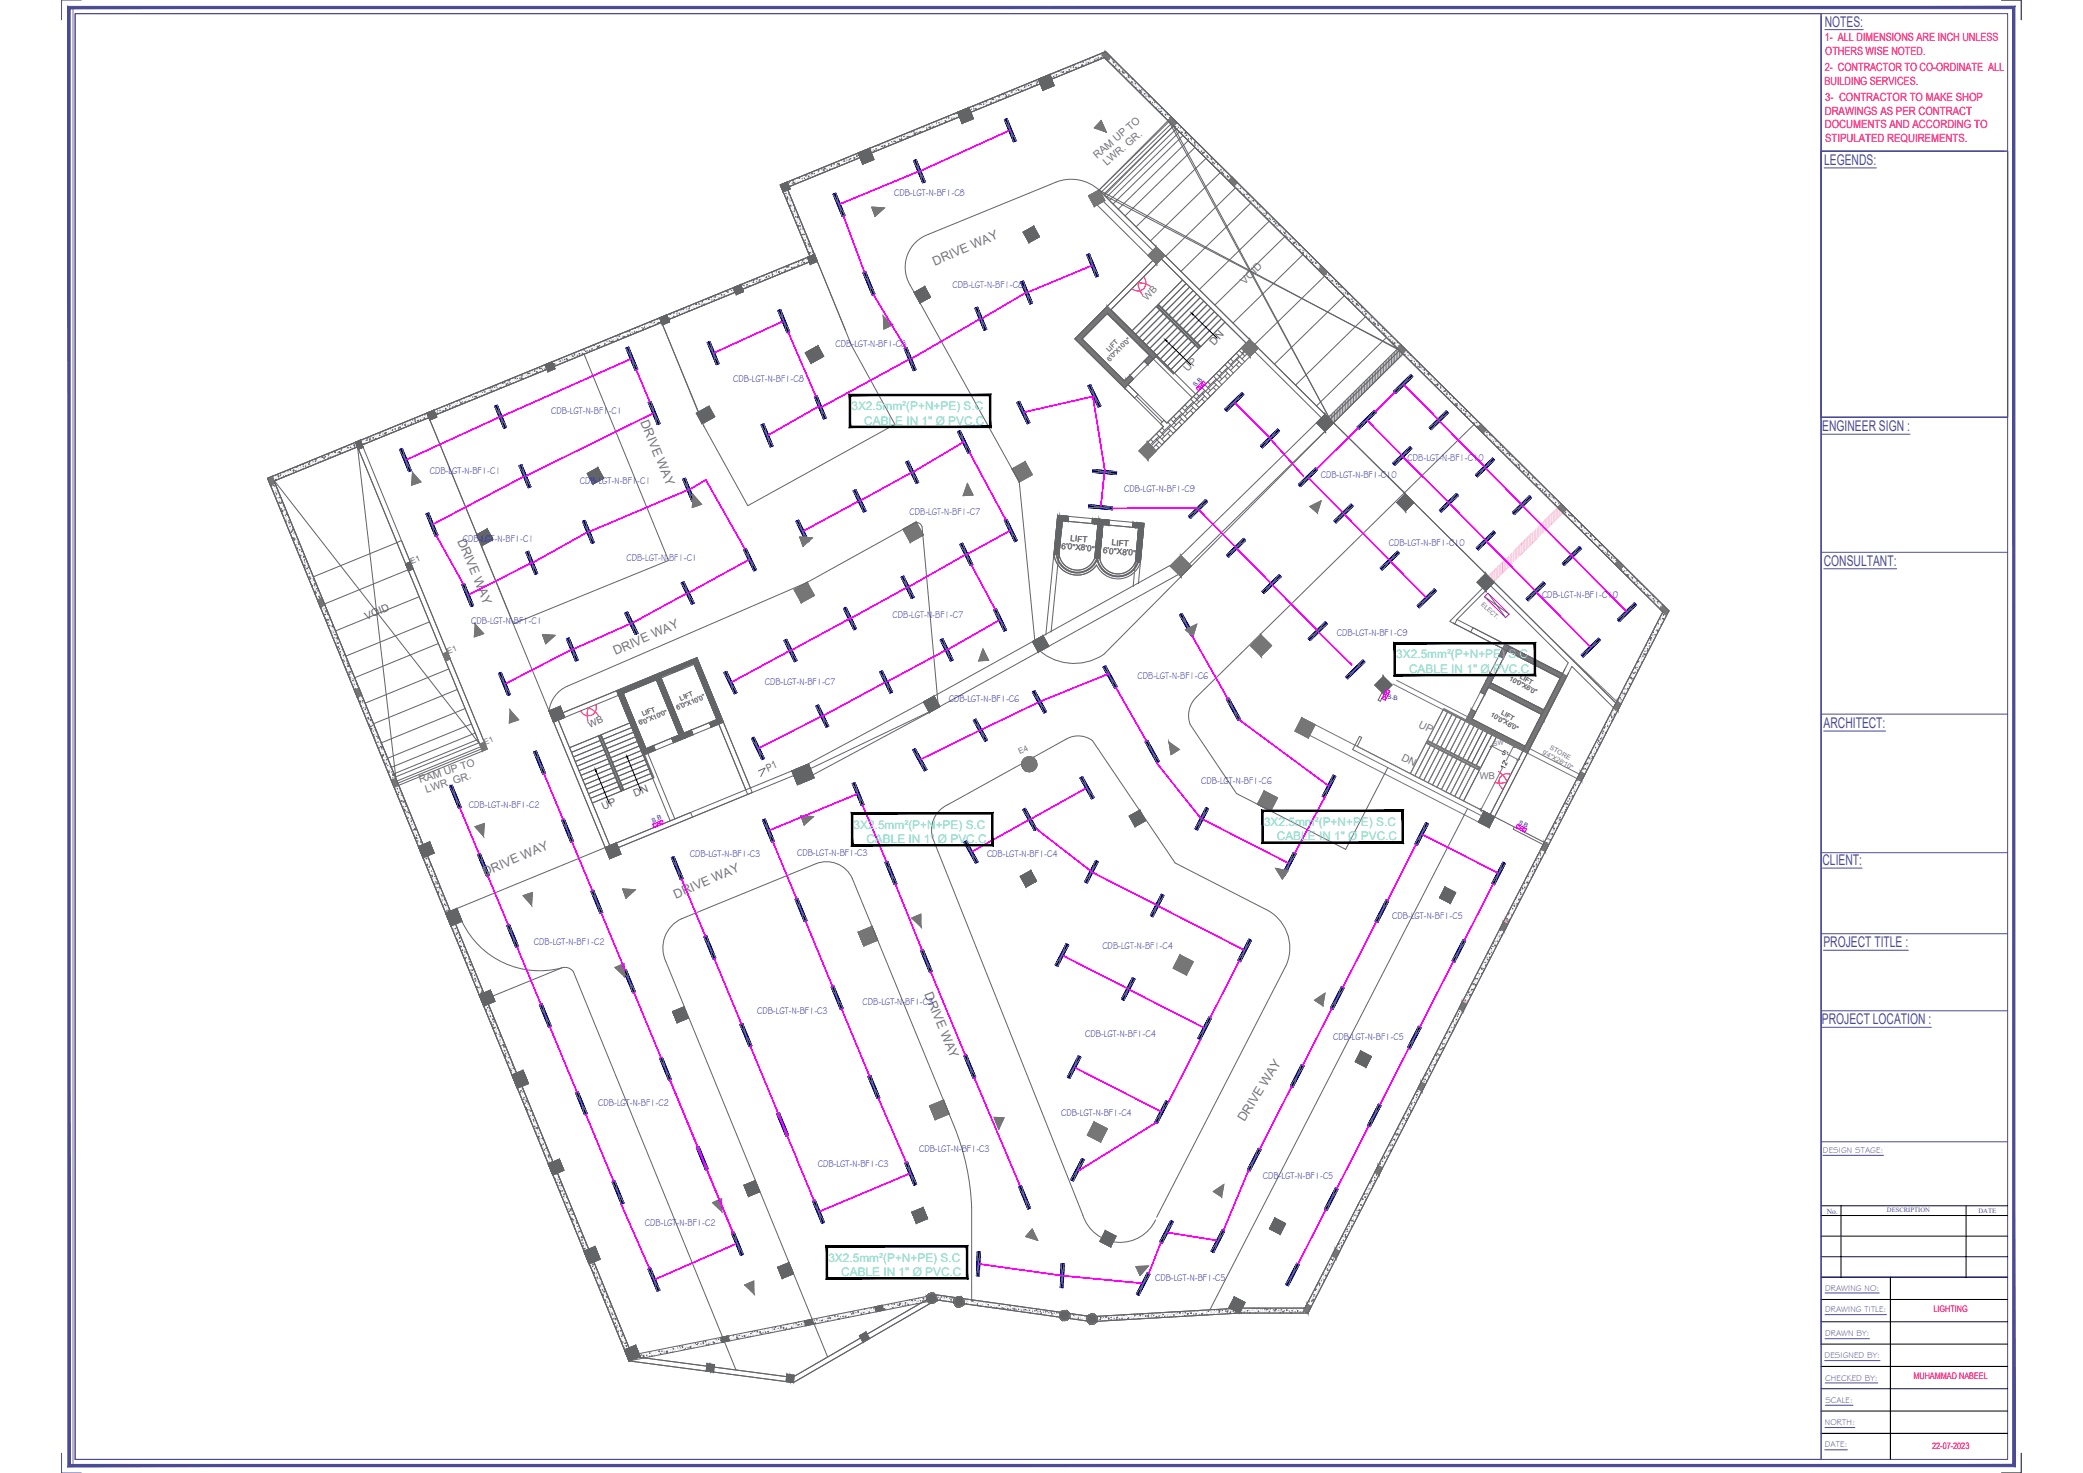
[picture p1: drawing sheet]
<svg xmlns="http://www.w3.org/2000/svg" width="1189mm" height="841mm" viewBox="0 0 1189 841" stroke-linecap="round" stroke-linejoin="round" font-family="sans-serif">
<defs><g id="words">
<g font-size="8.4" fill="#4a4a95">
<text x="1041" y="15">NOTES:</text>
<text x="1041" y="94">LEGENDS:</text>
<text x="1040" y="246">ENGINEER SIGN :</text>
<text x="1041" y="323">CONSULTANT:</text>
<text x="1041" y="416">ARCHITECT:</text>
<text x="1040" y="494">CLIENT:</text>
<text x="1041" y="541">PROJECT TITLE :</text>
<text x="1040" y="585">PROJECT LOCATION :</text>
</g>
<g font-size="7.2" fill="#767676">
<text x="534" y="152" transform="rotate(-24 534 152)">DRIVE WAY</text>
<text x="365" y="241" transform="rotate(68 365 241)">DRIVE WAY</text>
<text x="261" y="309" transform="rotate(68 261 309)">DRIVE WAY</text>
<text x="351" y="374" transform="rotate(-24 351 374)">DRIVE WAY</text>
<text x="277" y="500" transform="rotate(-24 277 500)">DRIVE WAY</text>
<text x="386" y="513" transform="rotate(-24 386 513)">DRIVE WAY</text>
<text x="528" y="568" transform="rotate(68 528 568)">DRIVE WAY</text>
<text x="710" y="641" transform="rotate(-58 710 641)">DRIVE WAY</text>
</g>
<g font-size="6.8" fill="#6eddc1">
<text x="486" y="234">3X2.5mm²(P+N+PE) S.C</text>
<text x="493" y="242">CABLE IN 1&quot; Ø PVC.C</text>
<text x="797" y="376">3X2.5mm²(P+N+PE) S.C</text>
<text x="804" y="384">CABLE IN 1&quot; Ø PVC.C</text>
<text x="487" y="473">3X2.5mm²(P+N+PE) S.C</text>
<text x="721" y="472">3X2.5mm²(P+N+PE) S.C</text>
<text x="729" y="480">CABLE IN 1&quot; Ø PVC.C</text>
<text x="494" y="481">CABLE IN 1&quot; Ø PVC.C</text>
<text x="473" y="720">3X2.5mm²(P+N+PE) S.C</text>
<text x="480" y="729">CABLE IN 1&quot; Ø PVC.C</text>
</g>
<g font-size="6.5" fill="#f00">
<text x="1041" y="23">1- ALL DIMENSIONS ARE INCH UNLESS</text>
<text x="1042" y="31">OTHERS WISE NOTED.</text>
<text x="1042" y="41">2- CONTRACTOR TO CO-ORDINATE ALL</text>
<text x="1041" y="48">BUILDING SERVICES.</text>
<text x="1042" y="58">3- CONTRACTOR TO MAKE SHOP</text>
<text x="1041" y="66">DRAWINGS AS PER CONTRACT</text>
<text x="1041" y="73">DOCUMENTS AND ACCORDING TO</text>
<text x="1042" y="81">STIPULATED REQUIREMENTS.</text>
</g>
<g font-size="6" fill="#767676">
<text x="626" y="91" transform="rotate(-41 626 91)">RAM UP TO</text>
<text x="632" y="95" transform="rotate(-41 632 95)">LWR. GR.</text>
<text x="710" y="163" transform="rotate(-45 710 163)">VOID</text>
<text x="678" y="213" transform="rotate(-47 678 213)">UP</text>
<text x="809" y="415" transform="rotate(27 809 415)">UP</text>
<text x="800" y="434" transform="rotate(27 800 434)">DN</text>
<text x="240" y="447" transform="rotate(-17 240 447)">RAM UP TO</text>
<text x="243" y="453" transform="rotate(-17 243 453)">LWR. GR.</text>
</g>
<g font-size="6" fill="#636466">
<text x="693" y="197" transform="rotate(-47 693 197)">DN</text>
<text x="209" y="354" transform="rotate(-22 209 354)">VOID</text>
<text x="438" y="441" transform="rotate(-24 438 441)">P1</text>
<text x="362" y="455" transform="rotate(-22 362 455)">DN</text>
<text x="344" y="462" transform="rotate(-22 344 462)">UP</text>
</g>
<g font-size="5.7" fill="#00f">
<text x="510" y="112">CDB-LGT-N-BF1-C8</text>
<text x="544" y="164">CDB-LGT-N-BF1-C8</text>
<text x="477" y="198">CDB-LGT-N-BF1-C8</text>
<text x="418" y="218">CDB-LGT-N-BF1-C8</text>
<text x="315" y="236">CDB-LGT-N-BF1-C1</text>
<text x="803" y="263">CDB-LGT-N-BF1-C10</text>
<text x="245" y="270">CDB-LGT-N-BF1-C1</text>
<text x="754" y="273">CDB-LGT-N-BF1-C10</text>
<text x="331" y="276">CDB-LGT-N-BF1-C1</text>
<text x="642" y="281">CDB-LGT-N-BF1-C9</text>
<text x="519" y="294">CDB-LGT-N-BF1-C7</text>
<text x="264" y="309">CDB-LGT-N-BF1-C1</text>
<text x="793" y="312">CDB-LGT-N-BF1-C10</text>
<text x="358" y="320">CDB-LGT-N-BF1-C1</text>
<text x="880" y="341">CDB-LGT-N-BF1-C10</text>
<text x="509" y="353">CDB-LGT-N-BF1-C7</text>
<text x="269" y="356">CDB-LGT-N-BF1-C1</text>
<text x="763" y="363">CDB-LGT-N-BF1-C9</text>
<text x="649" y="388">CDB-LGT-N-BF1-C6</text>
<text x="436" y="391">CDB-LGT-N-BF1-C7</text>
<text x="541" y="401">CDB-LGT-N-BF1-C6</text>
<text x="686" y="448">CDB-LGT-N-BF1-C6</text>
<text x="268" y="461">CDB-LGT-N-BF1-C2</text>
<text x="394" y="489">CDB-LGT-N-BF1-C3</text>
<text x="455" y="489">CDB-LGT-N-BF1-C3</text>
<text x="563" y="489">CDB-LGT-N-BF1-C4</text>
<text x="795" y="525">CDB-LGT-N-BF1-C5</text>
<text x="305" y="540">CDB-LGT-N-BF1-C2</text>
<text x="629" y="542">CDB-LGT-N-BF1-C4</text>
<text x="492" y="574">CDB-LGT-N-BF1-C3</text>
<text x="432" y="579">CDB-LGT-N-BF1-C3</text>
<text x="619" y="592">CDB-LGT-N-BF1-C4</text>
<text x="761" y="594">CDB-LGT-N-BF1-C5</text>
<text x="341" y="632">CDB-LGT-N-BF1-C2</text>
<text x="606" y="637">CDB-LGT-N-BF1-C4</text>
<text x="525" y="658">CDB-LGT-N-BF1-C3</text>
<text x="467" y="666">CDB-LGT-N-BF1-C3</text>
<text x="721" y="673">CDB-LGT-N-BF1-C5</text>
<text x="368" y="700">CDB-LGT-N-BF1-C2</text>
<text x="659" y="731">CDB-LGT-N-BF1-C5</text>
</g>
<g font-size="5.5" fill="#767676">
<text x="655" y="172" transform="rotate(-46 655 172)">WB</text>
<text x="844" y="445" transform="rotate(2 844 445)">WB</text>
</g>
<text font-size="5.5" fill="#636466" x="337" y="416" transform="rotate(-24 337 416)">WB</text>
<g font-size="5.2" fill="#f00">
<text x="1104" y="749">LIGHTING</text>
<text x="1092" y="788">MUHAMMAD NABEEL</text>
<text x="1103" y="827">22-07-2023</text>
</g>
<g font-size="4.9" fill="#4a4a95">
<text x="1040" y="658">DESIGN STAGE:</text>
<text x="1042" y="737">DRAWING NO:</text>
<text x="1042" y="749">DRAWING TITLE:</text>
<text x="1042" y="763">DRAWN BY:</text>
<text x="1041" y="776">DESIGNED BY:</text>
<text x="1042" y="788">CHECKED BY:</text>
<text x="1042" y="801">SCALE:</text>
<text x="1042" y="814">NORTH:</text>
<text x="1041" y="826">DATE:</text>
</g>
<g font-size="4.8" fill="#636466">
<text x="611" y="309" transform="rotate(6 611 309)">LIFT</text>
<text x="634" y="311" transform="rotate(6 634 311)">LIFT</text>
<text x="606" y="313" transform="rotate(6 606 313)">6'0&quot;X8'0&quot;</text>
<text x="629" y="316" transform="rotate(6 629 316)">6'0&quot;X8'0&quot;</text>
</g>
<text font-size="4.6" fill="#636466" x="235" y="322" transform="rotate(-22 235 322)">E1</text>
<g font-size="4.6" fill="#767676">
<text x="256" y="374" transform="rotate(-22 256 374)">E1</text>
<text x="277" y="425" transform="rotate(-22 277 425)">E1</text>
<text x="582" y="431" transform="rotate(-24 582 431)">E4</text>
</g>
<text font-size="4.3" fill="#4a4a95" x="1043" y="693">No.</text>
<g font-size="4">
<text x="857" y="430" transform="rotate(27 857 430)">5'</text>
<text x="859" y="439" transform="rotate(-63 859 439)">12'</text>
</g>
<g font-size="3.8" fill="#767676">
<text x="633" y="201" transform="rotate(-45 633 201)">LIFT</text>
<text x="633" y="207" transform="rotate(-45 633 207)">6'0&quot;X10'0&quot;</text>
<text x="880" y="430" transform="rotate(28 880 430)">9'4&quot;X26'10&quot;</text>
<text x="884" y="428" transform="rotate(29 884 428)">STORE</text>
</g>
<g font-size="3.8" fill="#636466">
<text x="861" y="388" transform="rotate(29 861 388)">10'0&quot;X6'0&quot;</text>
<text x="867" y="387" transform="rotate(29 867 387)">LIFT</text>
<text x="389" y="400" transform="rotate(-22 389 400)">LIFT</text>
<text x="387" y="405" transform="rotate(-22 387 405)">6'0&quot;X10'0&quot;</text>
<text x="857" y="408" transform="rotate(29 857 408)">LIFT</text>
<text x="367" y="409" transform="rotate(-22 367 409)">LIFT</text>
<text x="851" y="409" transform="rotate(29 851 409)">10'0&quot;X6'0&quot;</text>
<text x="365" y="414" transform="rotate(-22 365 414)">6'0&quot;X10'0&quot;</text>
</g>
<g font-size="3.8" fill="#4a4a95">
<text x="1077" y="692">DESCRIPTION</text>
<text x="1129" y="692">DATE</text>
</g>
<g font-size="3.6" fill="#767676">
<text x="845" y="345" transform="rotate(42 845 345)">ELECT.</text>
<text x="852" y="426" transform="rotate(-3 852 426)">SW</text>
</g>
<g font-size="3.5" fill="#00f">
<text x="682" y="221" transform="rotate(-44 682 221)">S.B</text>
<text x="792" y="399" transform="rotate(1 792 399)">S.B</text>
<text x="373" y="470" transform="rotate(-22 373 470)">S.B</text>
<text x="866" y="470" transform="rotate(26 866 470)">S.B</text>
</g>
</g></defs>
<!-- layer: CELLING -->
<g fill="none" stroke="#00f" stroke-width=".57">
<path d="M573 68h2l5 12-2 1zM573 68h2zM573 69l2-1 5 12-2 1zM521 92l2-1 5 13h-1zM521 92l2-1zM522 92l1-1 5 13h-1zM578 81l2-1zM475 111l2-1 5 13-1 1zM475 111h2zM476 111h1l5 12h-1zM526 104h2zM481 123h1z"/>
<path d="M493 156l1-1 5 13h-1zM493 156l1-1zM620 146l2-1 5 12-2 1zM620 146l2-1zM625 158l2-1zM444 177h2l5 12-2 1zM444 177h2zM444 178l2-1 5 12-2 1zM498 168h1zM556 176l2-1 5 13-1 1zM556 176h2zM557 176h1l5 12h-1z"/>
<path d="M583 161l1-1 5 13-1 1zM583 161h1zM583 161h1l5 12h-1zM588 173h1zM357 199l2-1 5 13h-2zM357 199l2-1zM404 196l1-1 5 13h-1zM404 196l1-1zM404 196l1-1 5 12-1 1zM449 190l2-1zM516 199l2-1 5 13-2 1zM516 199h2z"/>
<path d="M516 199h2l5 12h-2zM562 188h1zM362 211h2zM409 208h1zM521 211h2zM805 214l1 1zM282 232l2-1 5 13-2 1zM282 232h2zM282 232h2l5 12h-2zM370 230l2-1 5 13h-2zM370 230l2-1zM465 227l1-1 6 13h-2z"/>
<path d="M465 227l1-1zM465 227l1-1 5 12-1 1zM470 239h2zM580 230l2-1 6 12-2 1zM580 230l2-1zM581 230l1-1 6 12-2 1zM621 220h1l6 12h-1zM621 220h2zM621 221l1-1 6 12h-1zM627 232h1zM699 234l10-10 1 1-10 10zM699 234l1 1z"/>
<path d="M709 224l1 2zM784 234l2 1zM784 234l1 2zM795 223l10-9 1 1-9 10zM795 223l2 1zM796 223l9-9 1 1-9 9zM825 235l2 1zM228 257l2-1 5 13h-2zM228 257l2-1zM228 257l2-1 5 12-2 1zM287 244h2zM375 242h2z"/>
<path d="M434 243l2-1 5 13h-1zM434 243l2-1zM435 243l1-1 5 12-1 1zM440 255h1zM546 247l2-1 6 12-2 1zM546 247l2-1zM547 247l1-1 6 12h-2zM552 258h2zM586 242l2-1zM719 254l10-9 1 1-9 10zM719 254l2 2zM720 254l9-9 1 1-9 9z"/>
<path d="M729 245l1 1zM775 244l9-10 2 1-10 10zM775 244l1 1zM775 244l9-10 1 2-9 9zM804 255l2 1zM805 255l1 1zM816 244l9-9 2 1-10 9zM816 244l1 1zM816 244l9-9 1 1-9 9zM233 269h2zM296 266l2-1 5 13-2 1zM296 266h2z"/>
<path d="M296 266h2l5 12h-2zM301 278h2zM390 274l1-1 5 13h-1zM390 274l1-1zM390 274l1-1 5 12-1 1zM517 264l1-1 6 12-1 1zM517 264l2-1zM517 264h2l5 11-1 1zM523 276l1-1zM624 268l13 1v2l-13-1zM624 268v2zM637 269v2z"/>
<path d="M741 277l10-10 1 1-10 10zM741 277l1 1zM751 267l1 1zM795 265l10-10 1 1-10 10zM795 265l1 1zM795 264l10-9 1 1-10 10zM842 271l10-10 1 2-10 9zM842 271l1 1zM842 271l10-9 1 1-10 9zM852 262l1 1zM243 294l2-1 5 12-2 1zM243 294l2-1z"/>
<path d="M332 298l2-1 5 13h-1zM332 298l2-1zM333 298l1-1 5 13h-1zM395 286h1zM454 298l2-1 6 12-2 1zM454 298l2-1zM454 298l2-1 5 12-1 1zM487 280h1l6 12h-1zM487 280h2zM487 280h1l6 11-1 1zM493 292h1zM573 297l2-1 6 13h-2z"/>
<path d="M573 297h2zM573 297h2l5 11-1 1zM621 288l14 1v2l-14-1zM621 288l1 2zM622 288l13 1v2l-13-1zM635 289v2zM678 295l10-10 1 1-10 10zM678 295l2 1zM679 295l9-10 1 2-9 9zM688 285l1 1zM761 297l10-9 1 1-9 10zM761 297l2 1z"/>
<path d="M762 297l9-9 1 1-9 9zM771 288l1 1zM821 291l10-9 1 1-9 9zM821 291l2 1zM822 291l9-9 1 1-9 9zM831 282l1 1zM863 293l10-10 1 1-10 10zM863 293l2 1zM863 292l10-9 1 1-9 10zM873 283l1 1zM248 306l2-1zM300 315h2l5 12-2 1z"/>
<path d="M300 315h2zM300 316l2-1 5 12-2 1zM338 310h1zM424 314l2-1 6 12-2 1zM424 314l2-1zM425 314l1-1 6 12-2 1zM460 310l2-1zM548 311l1-1 6 12-1 1zM548 311l1-1zM579 309h2zM700 317l10-10 1 2-10 9zM700 317l1 1z"/>
<path d="M700 317l10-9 1 1-10 9zM710 308l1 1zM797 315l2 1zM843 313l9-10 2 1-10 10zM843 313l1 1zM843 313l9-10 1 2-9 9zM852 303l1 2zM901 312l2 1zM901 312l1 1zM264 334l1-1 5 13h-1zM264 334l1-1zM305 328l2-1z"/>
<path d="M389 333l1-1 6 12-1 1zM389 333l1-1zM430 326l2-1zM514 330l2-1 6 12-2 1zM514 330l2-1zM514 330l2-1 5 12h-1zM554 323l1-1zM720 338l10-10 1 1-10 10zM720 338l2 1zM721 337l9-9 1 1-9 10zM730 328l1 1zM788 324l10-9 1 1-10 9z"/>
<path d="M788 324l1 1zM788 324l9-9 1 1-9 9zM818 336l2 1zM819 336l1 2zM881 332l1 1zM892 322l9-10 2 1-10 10zM892 322l1 1zM892 322l9-10 1 1-9 10zM269 346h1zM357 350l1-1 6 13h-1zM357 350h1zM357 350h1l6 11-2 1z"/>
<path d="M395 345l1-1zM481 347h2l6 12-2 1zM481 347h2zM482 348l1-1 6 12h-2zM487 359h2zM520 342l2-1zM567 348h2l6 12h-2zM567 348h2zM567 348h2l5 11-1 1zM673 351l2-1 6 12-1 1zM673 351l2-1zM756 355l2 1z"/>
<path d="M809 346l10-10 1 1-10 10zM809 346l1 1zM809 346l9-9 2 1-10 9zM871 342l10-10 1 1-10 10zM871 342l1 1zM871 342l10-9 1 1-10 9zM923 354l10-10 1 1-10 10zM923 354l1 1zM923 354l10-10 1 2-10 9zM933 344l1 1zM933 344l1 2zM323 365l2-1 5 13h-2z"/>
<path d="M323 365l2-1zM328 377h2zM362 362h2zM447 366l2-1 6 12-2 1zM447 366l2-1zM448 366l1-1 6 12-2 1zM453 378l2-1zM537 365h1l6 12-2 1zM537 365h1zM537 366l1-1 6 12h-2zM542 377h2zM573 360h2z"/>
<path d="M680 363l1-1zM747 365l9-10 2 1-10 10zM747 365l1 1zM747 364l9-9 1 1-9 10zM778 377l1 1zM902 374l10-10 1 2-9 9zM903 374l1 1zM903 374l9-9 1 1-9 9zM912 365l1 1zM912 364l1 2zM285 385l1-1 5 13h-1zM285 385l1-1z"/>
<path d="M285 385l1-1 5 12-1 1zM290 397h1zM413 384l2-1 6 12-2 1zM413 384h2zM413 384h2l5 11-1 1zM419 396l2-1zM502 384l2-1 5 12-1 1zM502 384l2-1zM508 396l1-1zM589 395l2-1 6 12-1 1zM589 395h2zM589 395h2l6 11-1 1z"/>
<path d="M630 381l1-1 7 12-2 1zM630 381l1-1zM630 381l1-1 6 12-1 1zM636 393l2-1zM700 399h1l7 11-1 1zM700 399h2zM700 400l1-1 7 11-2 1zM768 386l10-9 1 1-10 10zM768 386l1 1zM768 386l10-9 1 1-10 9zM466 403l1-1 6 13h-2zM466 403h1z"/>
<path d="M466 403h1l6 11-2 1zM471 415h2zM555 411h2l7 11-2 1zM555 411h2zM556 412l1-1 6 11-1 1zM596 407l1-1zM706 411l2-1zM305 429h1l5 12-1 1zM305 429h1zM305 430l1-1 5 12-1 1zM429 422l1-1 6 12-1 1zM429 422l2-1z"/>
<path d="M435 434l1-1zM521 428l1-1 7 12-1 1zM521 428h2zM521 428h1l7 11-2 1zM527 440l2-1zM562 423l2-1zM654 424l1-1 7 12-2 1zM654 424l1-1zM654 424l1-1 6 12h-1zM660 435h2zM257 449l1-1 5 13-1 1zM257 449h1z"/>
<path d="M257 449h1l5 12h-1zM310 442l1-1zM486 447h2l5 12-1 1zM486 447h2zM487 448l1-1 5 12-1 1zM491 460l2-1zM616 444l2-1 6 12-1 1zM616 444h2zM617 444h1l6 11-1 1zM623 456l1-1zM755 454l1 1zM761 443l1 1-6 11-1-1z"/>
<path d="M761 443h1l-6 12h-1zM761 443l1 1zM262 461h1zM321 468h1l5 12-1 1zM321 468h1zM321 469l1-1 5 12-1 1zM435 468h2l5 12-2 1zM435 468h2zM584 462l1-1 7 12-2 1zM584 462h1zM584 463l1-1 7 11-2 1zM590 474l2-1z"/>
<path d="M682 473l2 1zM688 461l2 1-6 12-2-1zM688 461l2 1zM814 470l1 1-6 11h-1zM814 470h1l-6 13-2-1zM814 470l1 1zM273 488l1-1 5 13-1 1zM273 488l1-1zM273 488h1l5 12h-1zM326 481l1-1zM383 490l2-1 5 13h-2zM383 490l2-1z"/>
<path d="M383 490l2-1 5 12-2 1zM440 481l2-1zM505 492h2l5 12-2 1zM505 492h2zM505 493l2-1 5 12-2 1zM550 481l2-1 6 12-1 1zM550 481l2-1zM557 493l1-1zM625 492h2l-6 12-2-1zM625 491l2 1-6 12-2-1zM625 491l2 1zM732 499l1 1z"/>
<path d="M738 487l2 1-6 11h-2zM738 487h2l-7 13-1-1zM738 487l2 1zM808 482l1 1zM858 493h1l-6 12-1-1zM858 492l1 1-6 12-2-1zM858 492l1 1zM278 500h1zM337 509l2-1 5 13-2 1zM337 509h2zM337 509h2l5 12h-2zM388 502h2z"/>
<path d="M454 514l1-1 6 13h-2zM454 514l1-1zM454 514l1-1 5 12-1 1zM510 505l2-1zM619 503l2 1zM663 511l1 1-6 11-1-1zM663 511h1l-6 12h-1zM663 511l1 1zM791 514l1 1-6 11h-1zM791 514l2 1-7 12-1-1zM791 514l1 1zM852 504l1 1z"/>
<path d="M289 528h2l5 12-2 1zM289 528h2zM289 529l2-1 5 12-2 1zM342 521h2zM402 535l1-1 6 13-2 1zM402 535h1zM402 535h1l5 12h-1zM459 526h2zM608 539l2 1-6 11h-2zM608 539l2 1-6 12-2-1zM608 539l2 1zM657 522l1 1z"/>
<path d="M713 536l1 1-6 12-1-1zM713 536l1 1zM785 526l1 1zM835 537h1l-6 12-1-1zM835 536l2 1-7 12h-1zM835 536l1 1zM294 541l2-1zM356 554h1l6 12-2 1zM356 554h2zM356 554h1l5 12-1 1zM407 547h2zM525 543l2-1 5 13h-1z"/>
<path d="M525 543l2-1zM526 543l1-1 5 12-1 1zM530 555h2zM602 551l2 1zM646 559h2l-6 12-2-1zM646 558l2 1-6 12-2-1zM646 558l2 1zM707 548l1 1zM829 548l1 1zM308 574l1-1 6 13h-2zM308 574l2-1zM308 574l1-1 5 13h-1z"/>
<path d="M361 567l2-1zM474 564l2-1 5 13h-1zM474 564l2-1zM475 564l1-1 5 12-1 1zM479 576h2zM640 570l2 1zM759 575l2 1zM766 564h1l-6 12-1-1zM766 563l1 1-6 12-2-1zM766 563l1 1zM313 586h2zM422 585l2-1 5 13-1 1z"/>
<path d="M422 585h2zM423 585h1l5 12h-2zM427 597h2zM684 593l1 1zM690 581l1 1-6 11h-1zM690 581h1l-6 13-1-1zM690 581l1 1zM803 598l2 1zM810 586l1 1-6 12-1-1zM810 586l1 1-6 12-2-1zM810 586l1 1zM376 604h2l5 12-1 1z"/>
<path d="M376 604h2zM377 605l1-1 5 12-1 1zM382 617l1-1zM495 615l2-1 5 13h-1zM495 615l2-1zM496 615l1-1 5 12-1 1zM550 603l2-1 5 13-2 1zM550 603h2zM550 603h2l5 12h-2zM555 615h2zM609 615l2 1zM615 603l2 1-6 11h-2z"/>
<path d="M615 603l2 1-6 12-2-1zM615 603l2 1zM737 620l1 1zM743 608l1 1-6 11h-1zM743 608l1 1-6 12-1-1zM743 608l1 1zM328 624l2-1 5 13h-1zM328 624l2-1zM329 624l1-1 5 13h-1zM334 636h1zM443 636l2-1 5 13-2 1zM443 636h2z"/>
<path d="M443 636h2l5 12h-2zM500 627h2zM665 629h2l-6 12-2-1zM665 628l2 1-6 12h-2zM665 628l2 1zM787 631h1l-6 12-1-1zM787 630l1 1-6 12h-2zM787 630l1 1zM397 655h2l5 12-1 1zM397 655h2zM398 656l1-1 5 12-1 1zM448 648h2z"/>
<path d="M659 640l2 1zM718 656l2 1-6 11h-2zM718 656h2l-7 13-1-1zM718 656l2 1zM781 642l1 1zM349 675l2-1 5 13-1 1zM349 675l2-1zM350 675h1l5 12h-1zM402 668l2-1zM516 664l2-1 5 13-1 1zM516 664h2zM517 664h1l5 12h-1z"/>
<path d="M521 677l2-1zM581 678l2-1 5 13h-1zM581 678l2-1zM582 678l1-1 5 13h-1zM611 673l2 1zM617 662h2l-6 12-2-1zM617 661l2 1-6 12h-2zM617 661l2 1zM712 668l1 1zM762 678l1 1-6 12-1-1zM762 678l2 1-7 12-1-1zM762 678l2 1z"/>
<path d="M354 687h2zM464 686l1-1 6 13h-2zM464 686l1-1zM464 686h1l5 12h-1zM469 698h2zM587 690h1zM668 697l1 1-6 11h-1zM668 697l2 1-7 12-1-1zM668 697l2 1zM756 690l1 1zM417 704l2-1 5 13-1 1zM417 704h2z"/>
<path d="M418 704h1l5 12h-1zM423 717l1-1zM558 715h1v13h-2zM558 715h1zM662 709l1 1zM691 714l2 1zM697 702l2 1-6 12-2-1zM697 702l2 1zM370 725l1-1 6 13h-2zM370 725l2-1zM370 725l1-1 5 12-1 1zM375 737h2z"/>
<path d="M557 728h2zM605 735h2zM606 721l1 1v13h-2zM606 721l1 1zM606 722h1v13h-2zM649 739l1 1zM655 727l1 1-6 11h-1zM655 727h1l-6 13-1-1zM655 727l1 1zM734 733l1 1zM740 722h1l-6 12-1-1zM740 721l2 1-7 12-1-1z"/>
<path d="M740 721l1 1z"/>
</g>
<!-- layer: E-WIRING -->
<g fill="#000" stroke="#000" stroke-width=".57">
<path d="M573 69l2-1 3 13zM575 68l3 13 2-1z"/>
<path d="M522 92l1-1 4 13zM523 91l4 13h1z"/>
<path d="M476 111h1l4 12zM477 111l4 12h1z"/>
<path d="M493 156l1-1 4 13zM494 155l4 13h1z"/>
<path d="M620 146l2-1 3 13zM622 145l3 13 2-1z"/>
<path d="M444 178l2-1 3 13zM446 177l3 13 2-1z"/>
<path d="M557 176h1l4 12zM558 176l4 12h1z"/>
<path d="M583 161h1l4 12zM584 161l4 12h1z"/>
<path d="M357 199l2-1 3 13zM359 198l3 13h2z"/>
<path d="M404 196l1-1 4 13zM405 195l4 13 1-1z"/>
<path d="M516 199h2l3 12zM518 199l3 12h2z"/>
<path d="M796 223l9-9 1 1zM796 223l1 1 9-9z"/>
<path d="M282 232h2l3 12zM284 232l3 12h2z"/>
<path d="M370 230l2-1 3 13zM372 229l3 13h2z"/>
<path d="M465 227l1-1 4 13zM466 226l4 13 1-1z"/>
<path d="M581 230l1-1 4 13zM582 229l4 13 2-1z"/>
<path d="M621 221l1-1 5 12zM622 220l5 12h1z"/>
<path d="M699 234l10-10 1 1zM699 234l1 1 10-10z"/>
<path d="M775 244l9-10 1 2zM775 244l1 1 9-9z"/>
<path d="M816 244l9-9 1 1zM816 244l1 1 9-9z"/>
<path d="M228 257l2-1 3 13zM230 256l3 13 2-1z"/>
<path d="M435 243l1-1 4 13zM436 242l4 13 1-1z"/>
<path d="M547 247l1-1 4 12zM548 246l4 12h2z"/>
<path d="M720 254l9-9 1 1zM720 254l1 1 9-9z"/>
<path d="M795 264l10-9 1 1zM795 264l1 2 10-10z"/>
<path d="M296 266h2l3 12zM298 266l3 12h2z"/>
<path d="M390 274l1-1 4 13zM391 273l4 13 1-1z"/>
<path d="M517 264h2l4 12zM519 264l4 12 1-1z"/>
<path d="M624 268l13 1v2zM624 268v2l13 1z"/>
<path d="M741 277l10-10 1 1zM741 277l1 1 10-10z"/>
<path d="M842 271l10-9 1 1zM842 271l1 1 10-9z"/>
<path d="M243 294l2-1 3 13zM245 293l3 13 2-1z"/>
<path d="M333 298l1-1 4 13zM334 297l4 13h1z"/>
<path d="M454 298l2-1 4 13zM456 297l4 13 1-1z"/>
<path d="M487 280h1l5 12zM488 280l5 12 1-1z"/>
<path d="M573 297h2l4 12zM575 297l4 12 1-1z"/>
<path d="M622 288l13 1v2zM622 288v2l13 1z"/>
<path d="M679 295l9-10 1 2zM679 295l1 1 9-9z"/>
<path d="M762 297l9-9 1 1zM762 297l1 1 9-9z"/>
<path d="M822 291l9-9 1 1zM822 291l1 1 9-9z"/>
<path d="M863 292l10-9 1 1zM863 292l2 2 9-10z"/>
<path d="M300 316l2-1 3 13zM302 315l3 13 2-1z"/>
<path d="M425 314l1-1 4 13zM426 313l4 13 2-1z"/>
<path d="M548 311l1-1 5 13zM549 310l5 13 1-1z"/>
<path d="M700 317l10-9 1 1zM700 317l1 1 10-9z"/>
<path d="M788 324l9-9 1 1zM788 324l1 1 9-9z"/>
<path d="M843 313l9-10 1 2zM843 313l1 1 9-9z"/>
<path d="M892 322l9-10 1 1zM892 322l1 1 9-10z"/>
<path d="M264 334l1-1 4 13zM265 333l4 13h1z"/>
<path d="M389 333l1-1 5 13zM390 332l5 13 1-1z"/>
<path d="M514 330l2-1 4 12zM516 329l4 12h1z"/>
<path d="M721 337l9-9 1 1zM721 337l1 2 9-10z"/>
<path d="M809 346l9-9 2 1zM809 346l1 1 10-9z"/>
<path d="M871 342l10-9 1 1zM871 342l1 1 10-9z"/>
<path d="M357 350h1l4 12zM358 350l4 12 2-1z"/>
<path d="M357 350h1l4 12zM358 350l4 12 2-1z"/>
<path d="M482 348l1-1 4 12zM483 347l4 12h2z"/>
<path d="M567 348h2l4 12zM569 348l4 12 1-1z"/>
<path d="M673 351l2-1 5 13zM675 350l5 13 1-1z"/>
<path d="M747 364l9-9 1 1zM747 364l1 2 9-10z"/>
<path d="M923 354l10-10 1 2zM923 354l1 1 10-9z"/>
<path d="M323 365l2-1 3 13zM325 364l3 13h2z"/>
<path d="M448 366l1-1 4 13zM449 365l4 13 2-1z"/>
<path d="M537 366l1-1 4 12zM538 365l4 12h2z"/>
<path d="M768 386l10-9 1 1zM768 386l1 1 10-9z"/>
<path d="M903 374l9-9 1 1zM903 374l1 1 9-9z"/>
<path d="M285 385l1-1 4 13zM286 384l4 13 1-1z"/>
<path d="M413 384h2l4 12zM415 384l4 12 1-1z"/>
<path d="M502 384l2-1 4 13zM504 383l4 13 1-1z"/>
<path d="M589 395h2l5 12zM591 395l5 12 1-1z"/>
<path d="M630 381l1-1 5 13zM631 380l5 13 1-1z"/>
<path d="M700 400l1-1 5 12zM701 399l5 12 2-1z"/>
<path d="M466 403h1l4 12zM467 403l4 12 2-1z"/>
<path d="M556 412l1-1 5 12zM557 411l5 12 1-1z"/>
<path d="M305 430l1-1 4 13zM306 429l4 13 1-1z"/>
<path d="M429 422l1-1 5 13zM430 421l5 13 1-1z"/>
<path d="M521 428h1l5 12zM522 428l5 12 2-1z"/>
<path d="M654 424l1-1 5 12zM655 423l5 12h1z"/>
<path d="M257 449h1l4 12zM258 449l4 12h1z"/>
<path d="M487 448l1-1 4 13zM488 447l4 13 1-1z"/>
<path d="M617 444h1l5 12zM618 444l5 12 1-1z"/>
<path d="M761 443l1 1-7 10zM762 444l-7 10 1 1z"/>
<path d="M321 469l1-1 4 13zM322 468l4 13 1-1z"/>
<path d="M435 468h2l3 13zM437 468l3 13 2-1z"/>
<path d="M584 463l1-1 5 12zM585 462l5 12 2-1z"/>
<path d="M688 461l2 1-8 11zM690 462l-8 11 2 1z"/>
<path d="M814 470l1 1-7 11zM815 471l-7 11h1z"/>
<path d="M273 488h1l4 12zM274 488l4 12h1z"/>
<path d="M383 490l2-1 3 13zM385 489l3 13 2-1z"/>
<path d="M505 493l2-1 3 13zM507 492l3 13 2-1z"/>
<path d="M550 481l2-1 5 13zM552 480l5 13 1-1z"/>
<path d="M625 492h2l-8 11zM627 492l-8 11 2 1z"/>
<path d="M738 487l2 1-8 11zM740 488l-8 11h2z"/>
<path d="M858 493h1l-7 11zM859 493l-7 11 1 1z"/>
<path d="M337 509h2l3 12zM339 509l3 12h2z"/>
<path d="M454 514l1-1 4 13zM455 513l4 13 1-1z"/>
<path d="M663 511l1 1-7 10zM664 512l-7 10 1 1z"/>
<path d="M791 514l1 1-7 11zM792 515l-7 11h1z"/>
<path d="M289 529l2-1 3 13zM291 528l3 13 2-1z"/>
<path d="M402 535h1l4 12zM403 535l4 12h1z"/>
<path d="M608 539l2 1-8 11zM610 540l-8 11h2z"/>
<path d="M713 536l1 1-7 11zM714 537l-7 11 1 1z"/>
<path d="M835 537h1l-7 11zM836 537l-7 11 1 1z"/>
<path d="M356 554h1l4 13zM357 554l4 13 1-1z"/>
<path d="M526 543l1-1 4 13zM527 542l4 13 1-1z"/>
<path d="M646 559h2l-8 11zM648 559l-8 11 2 1z"/>
<path d="M308 574l1-1 4 13zM309 573l4 13h1z"/>
<path d="M475 564l1-1 4 13zM476 563l4 13 1-1z"/>
<path d="M766 564h1l-7 11zM767 564l-7 11 1 1z"/>
<path d="M423 585h1l3 12zM424 585l3 12h2z"/>
<path d="M690 581l1 1-7 11zM691 582l-7 11h1z"/>
<path d="M810 586l1 1-7 11zM811 587l-7 11 1 1z"/>
<path d="M377 605l1-1 4 13zM378 604l4 13 1-1z"/>
<path d="M496 615l1-1 4 13zM497 614l4 13 1-1z"/>
<path d="M550 603h2l3 12zM552 603l3 12h2z"/>
<path d="M615 603l2 1-8 11zM617 604l-8 11h2z"/>
<path d="M743 608l1 1-7 11zM744 609l-7 11h1z"/>
<path d="M329 624l1-1 4 13zM330 623l4 13h1z"/>
<path d="M443 636h2l3 12zM445 636l3 12h2z"/>
<path d="M665 629h2l-8 11zM667 629l-8 11 2 1z"/>
<path d="M787 631h1l-7 11zM788 631l-7 11 1 1z"/>
<path d="M398 656l1-1 4 13zM399 655l4 13 1-1z"/>
<path d="M718 656l2 1-8 11zM720 657l-8 11h2z"/>
<path d="M350 675h1l4 12zM351 675l4 12h1z"/>
<path d="M517 664h1l4 12zM518 664l4 12h1z"/>
<path d="M582 678l1-1 4 13zM583 677l4 13h1z"/>
<path d="M617 662h2l-8 11zM619 662l-8 11 2 1z"/>
<path d="M762 678l1 1-7 11zM763 679l-7 11 1 1z"/>
<path d="M464 686h1l4 12zM465 686l4 12h1z"/>
<path d="M668 697l1 1-7 11zM669 698l-7 11h1z"/>
<path d="M418 704h1l4 12zM419 704l4 12h1z"/>
<path d="M558 715h1l-2 13zM559 715l-2 13h2z"/>
<path d="M697 702l2 1-8 11zM699 703l-8 11 2 1z"/>
<path d="M370 725l1-1 4 13zM371 724l4 13 1-1z"/>
<path d="M606 722h1l-2 13zM607 722l-2 13h2z"/>
<path d="M655 727l1 1-7 11zM656 728l-7 11h1z"/>
<path d="M740 722h1l-7 11zM741 722l-7 11 1 1z"/>
</g>
<g fill="none" stroke="#767676" stroke-width=".57">
<path d="M573 68l7 12M575 68l3 13M521 92l7 12M523 91l4 13M475 111l7 12M477 110l4 14M493 156l6 12M494 155l4 13M620 146l7 11M622 145l3 13M444 177l7 12M446 177l3 13"/>
<path d="M556 176l7 12M558 175l4 14M583 161l6 12M584 160l4 14M357 199l7 12M359 198l3 13M404 196l6 12M405 195l4 13M516 199l7 12M518 198l3 14M622 220l5 12M805 214l-8 11"/>
<path d="M806 215l-11 8M282 232l7 12M284 231l3 14M370 230l7 12M372 229l3 13M465 227l7 12M466 226l4 13M580 230l8 11M582 229l4 13M621 220l7 12M709 224l-9 11M710 225l-11 9"/>
<path d="M784 234l-8 11M786 235l-11 9M825 235l-8 10M827 236l-11 8M228 257l7 12M230 256l3 13M434 243l7 12M436 242l4 13M546 247l8 11M548 246l4 13M729 245l-8 11M730 246l-11 8"/>
<path d="M805 255l-9 11M806 256l-11 9M296 266l7 12M298 265l3 14M390 274l6 12M391 273l4 13M488 280l5 12M517 264l7 11M518 263l5 13M624 268l13 3M637 269l-13 1M751 267l-9 11"/>
<path d="M752 268l-11 9M852 261l-9 11M853 263l-11 8M243 294l7 11M245 293l3 13M332 298l7 12M334 297l4 13M454 298l8 11M456 297l4 13M487 280l7 12M573 297l8 12M575 296l4 13"/>
<path d="M621 288l14 3M635 289l-14 1M688 285l-9 11M689 286l-11 9M771 288l-8 11M772 289l-11 8M831 282l-8 10M832 283l-11 8M873 283l-9 11M874 284l-11 9M300 315l7 12M302 315l3 13"/>
<path d="M424 314l8 11M426 313l4 13M548 311l7 11M549 310l5 13M710 307l-9 11M711 309l-11 8M798 315l-9 10M799 316l-11 8M852 303l-8 11M854 304l-11 9M901 312l-8 11M903 313l-11 9"/>
<path d="M264 334l6 12M265 333l4 13M389 333l7 11M390 332l5 13M514 330l8 11M516 329l4 13M730 328l-9 11M731 329l-11 9M819 336l-9 11M820 337l-11 9M881 332l-9 11M882 333l-11 9"/>
<path d="M357 350l7 12M358 349l5 13M481 347l8 12M483 347l4 13M567 348l8 12M569 348l4 12M673 351l8 11M675 350l5 13M756 355l-8 11M758 356l-11 9M933 344l-9 11M934 345l-11 9"/>
<path d="M323 365l7 12M325 364l3 13M447 366l8 11M449 365l4 13M537 365l7 12M538 365l4 13M778 377l-9 11M779 378l-11 8M912 364l-8 11M913 366l-11 8M285 385l6 12M286 384l4 13"/>
<path d="M413 384l8 11M415 383l4 13M502 384l7 11M504 383l4 13M589 395l8 11M591 394l5 13M630 381l8 11M631 380l5 13M700 399l8 11M701 399l6 12M466 403l7 12M467 402l4 13"/>
<path d="M555 411l9 11M557 411l5 12M305 429l6 12M306 429l4 13M429 422l7 11M430 421l5 13M521 428l8 11M522 427l6 13M654 424l8 11M655 423l5 13M257 449l6 12M258 448l4 14"/>
<path d="M486 447l7 12M488 447l4 13M616 444l8 11M618 443l5 13M761 443l-5 12M762 443l-7 12M321 468l6 12M322 468l4 13M435 468l7 12M437 468l3 13M584 462l8 11M585 461l5 13"/>
<path d="M688 461l-4 13M690 462l-8 11M814 470l-5 13M815 470l-8 12M273 488l6 12M274 487l4 14M383 490l7 12M385 489l3 13M505 492l7 12M507 492l3 13M550 481l8 11M552 480l5 13"/>
<path d="M625 491l-4 13M627 492l-8 11M738 487l-5 13M740 487l-8 12M858 492l-5 13M859 493l-8 11M337 509l7 12M339 508l3 14M454 514l7 12M455 513l4 13M663 511l-5 12M664 511l-7 12"/>
<path d="M791 514l-5 13M793 515l-8 11M289 528l7 12M291 528l3 13M402 535l7 12M403 534l4 14M608 539l-4 13M610 540l-8 11M713 536l-5 13M714 537l-7 11M835 536l-5 13M837 537l-8 12"/>
<path d="M356 554l7 12M357 554l4 13M525 543l7 12M527 542l4 13M646 558l-4 13M648 559l-8 11M308 574l7 12M309 573l4 13M474 564l7 12M476 563l4 13M766 563l-5 13M767 564l-8 11"/>
<path d="M422 585l7 12M424 584l4 14M690 581l-5 13M691 581l-7 12M810 586l-5 13M811 587l-8 11M376 604l7 12M378 604l4 13M495 615l7 12M497 614l4 13M550 603l7 12M552 602l3 14"/>
<path d="M615 603l-4 13M617 604l-8 11M743 608l-5 13M744 609l-7 11M328 624l7 12M330 623l4 13M443 636l7 12M445 635l3 14M665 628l-4 13M667 629l-8 12M787 630l-5 13M788 631l-8 12"/>
<path d="M397 655l7 12M399 655l4 13M718 656l-5 13M720 656l-8 12M349 675l7 12M351 674l4 14M516 664l7 12M518 663l4 14M581 678l7 12M583 677l4 13M617 661l-4 13M619 662l-8 12"/>
<path d="M762 678l-5 13M764 679l-8 11M464 686l7 12M465 685l4 13M668 697l-5 13M670 698l-8 11M417 704l7 12M419 703l4 14M558 715l1 13M559 715l-2 13M697 702l-4 13M699 703l-8 11"/>
<path d="M370 725l7 12M371 724l4 13M606 721l1 14M607 722l-2 13M655 727l-5 13M656 727l-7 12M740 721l-5 13M742 722l-8 11"/>
</g>
<!-- layer: W -->
<g fill="#636466" stroke="#636466" stroke-width=".57">
<path d="M608 295h2v3z"/>
<path d="M604 294l2 6-2 17z"/>
<path d="M632 297h1v3z"/>
<path d="M625 296l2 3h-2z"/>
<path d="M627 299l2 6-1 14z"/>
<path d="M649 298l4 1-1 8z"/>
<path d="M647 298l1 3h-2z"/>
<path d="M650 305l2 6-1 10z"/>
<path d="M398 376l15 36z"/>
<path d="M409 411l1 2-4 2z"/>
<path d="M394 417l2 2z"/>
<path d="M388 420l1 2-5 2z"/>
<path d="M373 426l1 2z"/>
<path d="M352 394l15 37z"/>
<path d="M405 232l3 6h-1z"/>
<path d="M405 232l2 6-5 3z"/>
<path d="M467 197l3 6-1 1z"/>
<path d="M467 197l2 7-5 3z"/>
<path d="M460 437l3 8z"/>
<path d="M460 437l3 8-8 3z"/>
<path d="M206 251l1 4z"/>
<path d="M206 251l1 4-2 1z"/>
<path d="M234 321l2 4z"/>
<path d="M234 321l2 4-3 1z"/>
<path d="M380 180l2 4z"/>
<path d="M380 180l2 4-4 1z"/>
<path d="M465 145l1 4z"/>
<path d="M465 145l1 4-3 2z"/>
<path d="M248 234l1 4z"/>
<path d="M248 234l1 4-4 2z"/>
<path d="M449 104l2 4z"/>
<path d="M449 104l2 4-4 2z"/>
<path d="M363 768l2 6z"/>
<path d="M363 768l2 6-6 3z"/>
<path d="M299 612l3 7z"/>
<path d="M299 612l3 7-7 2z"/>
<path d="M423 163l1 4z"/>
<path d="M423 163l1 4-4 1z"/>
<path d="M463 753l1 3z"/>
<path d="M463 753l1 3-4 1z"/>
<path d="M503 745h1v3z"/>
<path d="M503 745l1 3-4 1z"/>
<path d="M415 763h1v3z"/>
<path d="M415 763l1 3h-3z"/>
<path d="M403 233l4 6h-1z"/>
<path d="M403 233l3 6-5 3z"/>
<path d="M466 198l3 6h-1z"/>
<path d="M466 198l2 6-5 3z"/>
<path d="M461 436l4 8z"/>
<path d="M461 436l4 8-8 3z"/>
<path d="M298 611l3 6z"/>
<path d="M298 611l3 6-6 3z"/>
<path d="M405 779h3l-1 4z"/>
<path d="M405 779l2 4h-2z"/>
<path d="M451 785h2v4z"/>
<path d="M451 785l2 4h-2z"/>
<path d="M494 761l2 3v1z"/>
<path d="M494 761l2 4-3 1z"/>
<path d="M608 295l-2 2 4 1zM605 294l3 1-2 2z"/>
<path d="M605 294l1 6v-3zM604 294h1l1 6z"/>
<path d="M604 294l-2 17 2 6zM602 311l2 6-2-1z"/>
<path d="M632 297l-3 3h4zM628 297h4l-3 3z"/>
<path d="M628 297l1 4v-1zM627 296l1 1 1 4z"/>
<path d="M627 296l2 9v-4zM625 296h2l2 9z"/>
<path d="M623 296l2 3v-3zM623 296l2 3h-2z"/>
<path d="M627 299l-2 14 3 6zM625 313l3 6h-3z"/>
<path d="M650 301l2 10v-4zM650 301l2 10-2-6z"/>
<path d="M649 298l-1 3h2zM647 298h2l-1 3z"/>
<path d="M650 305l-1 10 2 6zM649 315l2 6h-3z"/>
<path d="M398 376l12 37 3-1zM395 377l3-1 12 37z"/>
<path d="M409 411l1 2zM409 411l1 2z"/>
<path d="M395 377l14 34zM395 377l1 2z"/>
<path d="M405 413l1 2 3-4zM405 413l1 2z"/>
<path d="M394 417l-3 4 5-2zM390 419l4-2-3 4z"/>
<path d="M377 387l19-8-1-2zM376 384l19-7-18 10z"/>
<path d="M390 419l1 2zM377 387l14 34z"/>
<path d="M376 384l1 3zM376 384l1 3z"/>
<path d="M376 384l13 38 2-1zM374 385l2-1 13 38z"/>
<path d="M374 385l14 35zM374 385l1 3z"/>
<path d="M383 421l1 3 4-4zM383 421l1 3z"/>
<path d="M373 426l-3 4 4-2zM369 427l4-1-3 4z"/>
<path d="M356 396l19-8-1-3zM355 393l19-8-18 11z"/>
<path d="M369 427l1 3zM356 396l14 34z"/>
<path d="M355 393l1 3zM355 393l1 3z"/>
<path d="M355 393l12 38 3-1zM352 394l3-1 12 38z"/>
<path d="M352 394l1 3zM352 394l1 3z"/>
<path d="M399 235l3 6 3-9zM399 235l3 6z"/>
<path d="M462 200l2 7 3-10zM461 201l1-1 2 7z"/>
<path d="M452 440l3 8 5-11zM452 440l3 8z"/>
<path d="M203 253l2 3 1-5zM203 253l2 3z"/>
<path d="M232 322l1 4zM232 322l2-1-1 5z"/>
<path d="M377 181l1 4zM377 181l3-1-2 5z"/>
<path d="M461 147l2 4 2-6zM461 147l2 4z"/>
<path d="M244 236l1 4zM244 236l4-2-3 6z"/>
<path d="M445 106l2 4zM445 106l4-2-2 6z"/>
<path d="M356 771l3 6 4-9zM356 771l3 6z"/>
<path d="M293 615l2 6 4-9zM293 615l2 6z"/>
<path d="M419 164l1 4zM419 164l4-1-3 5z"/>
<path d="M459 754l1 3 3-4zM459 754l1 3z"/>
<path d="M499 746l1 3 3-4zM499 746l1 3z"/>
<path d="M411 764l2 2 2-3zM411 764l2 2h-1z"/>
<path d="M398 236l3 6 2-9zM397 236h1l3 6z"/>
<path d="M460 201l3 6 3-9zM460 201l3 6z"/>
<path d="M454 439l3 8 4-11zM454 439l3 8z"/>
<path d="M203 253l2 3 1-5zM203 253l2 3z"/>
<path d="M232 322l1 4zM232 322l2-1-1 5z"/>
<path d="M377 181l1 4zM377 181l3-1-2 5z"/>
<path d="M461 147l2 4 2-6zM461 147l2 4z"/>
<path d="M244 236l1 4zM244 236l4-2-3 6z"/>
<path d="M445 106l2 4zM445 106l4-2-2 6z"/>
<path d="M356 771l3 6 4-9zM356 771l3 6z"/>
<path d="M292 614l3 6 3-9zM292 614l3 6z"/>
<path d="M419 164l1 4zM419 164l4-1-3 5z"/>
<path d="M404 779l1 4v-4zM404 779l1 4h-2z"/>
<path d="M449 785l2 4v-4zM449 785l2 4h-2z"/>
<path d="M491 762l2 4 1-5zM490 763l1-1 2 4z"/>
<circle cx="931" cy="390" r="0"/>
<circle cx="454" cy="153" r="0"/>
<circle cx="530" cy="71" r="0"/>
<circle cx="153" cy="273" r="0"/>
<circle cx="158" cy="271" r="0"/>
<circle cx="156" cy="275" r="0"/>
<circle cx="158" cy="273" r="0"/>
<circle cx="156" cy="276" r="0"/>
<circle cx="160" cy="272" r="0"/>
<circle cx="162" cy="271" r="0"/>
<circle cx="165" cy="269" r="0"/>
<circle cx="155" cy="277" r="0"/>
<circle cx="162" cy="272" r="0"/>
<circle cx="165" cy="270" r="0"/>
<circle cx="169" cy="267" r="0"/>
<circle cx="169" cy="268" r="0"/>
<circle cx="171" cy="267" r="0"/>
<circle cx="174" cy="265" r="0"/>
<circle cx="174" cy="266" r="0"/>
<circle cx="176" cy="265" r="0"/>
<circle cx="178" cy="263" r="0"/>
<circle cx="176" cy="266" r="0"/>
<circle cx="180" cy="263" r="0"/>
<circle cx="158" cy="281" r="0"/>
<circle cx="178" cy="266" r="0"/>
<circle cx="183" cy="262" r="0"/>
<circle cx="185" cy="262" r="0"/>
<circle cx="189" cy="258" r="0"/>
<circle cx="157" cy="284" r="0"/>
<circle cx="160" cy="283" r="0"/>
<circle cx="160" cy="284" r="0"/>
<circle cx="196" cy="256" r="0"/>
<circle cx="160" cy="287" r="0"/>
<circle cx="198" cy="257" r="0"/>
<circle cx="200" cy="255" r="0"/>
<circle cx="205" cy="252" r="0"/>
<circle cx="159" cy="288" r="0"/>
<circle cx="203" cy="255" r="0"/>
<circle cx="205" cy="253" r="0"/>
<circle cx="207" cy="252" r="0"/>
<circle cx="210" cy="250" r="0"/>
<circle cx="162" cy="288" r="0"/>
<circle cx="212" cy="250" r="0"/>
<circle cx="212" cy="251" r="0"/>
<circle cx="214" cy="249" r="0"/>
<circle cx="162" cy="292" r="0"/>
<circle cx="218" cy="249" r="0"/>
<circle cx="162" cy="294" r="0"/>
<circle cx="227" cy="243" r="0"/>
<circle cx="164" cy="294" r="0"/>
<circle cx="225" cy="246" r="0"/>
<circle cx="232" cy="241" r="0"/>
<circle cx="234" cy="241" r="0"/>
<circle cx="236" cy="241" r="0"/>
<circle cx="243" cy="237" r="0"/>
<circle cx="163" cy="299" r="0"/>
<circle cx="245" cy="236" r="0"/>
<circle cx="166" cy="299" r="0"/>
<circle cx="252" cy="233" r="0"/>
<circle cx="250" cy="236" r="0"/>
<circle cx="254" cy="232" r="0"/>
<circle cx="257" cy="231" r="0"/>
<circle cx="166" cy="302" r="0"/>
<circle cx="254" cy="234" r="0"/>
<circle cx="259" cy="230" r="0"/>
<circle cx="263" cy="228" r="0"/>
<circle cx="263" cy="230" r="0"/>
<circle cx="266" cy="228" r="0"/>
<circle cx="270" cy="226" r="0"/>
<circle cx="272" cy="226" r="0"/>
<circle cx="275" cy="224" r="0"/>
<circle cx="275" cy="225" r="0"/>
<circle cx="279" cy="222" r="0"/>
<circle cx="279" cy="223" r="0"/>
<circle cx="281" cy="223" r="0"/>
<circle cx="288" cy="218" r="0"/>
<circle cx="288" cy="219" r="0"/>
<circle cx="290" cy="217" r="0"/>
<circle cx="170" cy="311" r="0"/>
<circle cx="290" cy="219" r="0"/>
<circle cx="293" cy="217" r="0"/>
<circle cx="170" cy="313" r="0"/>
<circle cx="292" cy="219" r="0"/>
<circle cx="295" cy="217" r="0"/>
<circle cx="297" cy="215" r="0"/>
<circle cx="172" cy="313" r="0"/>
<circle cx="297" cy="217" r="0"/>
<circle cx="299" cy="215" r="0"/>
<circle cx="302" cy="213" r="0"/>
<circle cx="301" cy="214" r="0"/>
<circle cx="304" cy="213" r="0"/>
<circle cx="306" cy="211" r="0"/>
<circle cx="172" cy="315" r="0"/>
<circle cx="304" cy="214" r="0"/>
<circle cx="311" cy="209" r="0"/>
<circle cx="447" cy="106" r="0"/>
<circle cx="310" cy="210" r="0"/>
<circle cx="313" cy="209" r="0"/>
<circle cx="315" cy="207" r="0"/>
<circle cx="172" cy="318" r="0"/>
<circle cx="449" cy="105" r="0"/>
<circle cx="313" cy="210" r="0"/>
<circle cx="315" cy="208" r="0"/>
<circle cx="319" cy="205" r="0"/>
<circle cx="447" cy="109" r="0"/>
<circle cx="451" cy="105" r="0"/>
<circle cx="174" cy="319" r="0"/>
<circle cx="456" cy="103" r="0"/>
<circle cx="319" cy="208" r="0"/>
<circle cx="324" cy="204" r="0"/>
<circle cx="326" cy="203" r="0"/>
<circle cx="463" cy="99" r="0"/>
<circle cx="326" cy="204" r="0"/>
<circle cx="328" cy="202" r="0"/>
<circle cx="331" cy="200" r="0"/>
<circle cx="449" cy="110" r="0"/>
<circle cx="174" cy="322" r="0"/>
<circle cx="460" cy="102" r="0"/>
<circle cx="463" cy="101" r="0"/>
<circle cx="465" cy="99" r="0"/>
<circle cx="467" cy="97" r="0"/>
<circle cx="328" cy="204" r="0"/>
<circle cx="331" cy="202" r="0"/>
<circle cx="333" cy="200" r="0"/>
<circle cx="335" cy="198" r="0"/>
<circle cx="449" cy="111" r="0"/>
<circle cx="465" cy="100" r="0"/>
<circle cx="467" cy="99" r="0"/>
<circle cx="331" cy="203" r="0"/>
<circle cx="333" cy="202" r="0"/>
<circle cx="335" cy="200" r="0"/>
<circle cx="449" cy="113" r="0"/>
<circle cx="469" cy="98" r="0"/>
<circle cx="472" cy="97" r="0"/>
<circle cx="474" cy="95" r="0"/>
<circle cx="340" cy="198" r="0"/>
<circle cx="342" cy="196" r="0"/>
<circle cx="451" cy="112" r="0"/>
<circle cx="176" cy="325" r="0"/>
<circle cx="476" cy="95" r="0"/>
<circle cx="340" cy="199" r="0"/>
<circle cx="481" cy="92" r="0"/>
<circle cx="349" cy="194" r="0"/>
<circle cx="351" cy="192" r="0"/>
<circle cx="487" cy="89" r="0"/>
<circle cx="346" cy="197" r="0"/>
<circle cx="349" cy="195" r="0"/>
<circle cx="351" cy="193" r="0"/>
<circle cx="451" cy="117" r="0"/>
<circle cx="487" cy="90" r="0"/>
<circle cx="351" cy="195" r="0"/>
<circle cx="490" cy="90" r="0"/>
<circle cx="358" cy="191" r="0"/>
<circle cx="360" cy="189" r="0"/>
<circle cx="178" cy="330" r="0"/>
<circle cx="496" cy="86" r="0"/>
<circle cx="499" cy="84" r="0"/>
<circle cx="360" cy="191" r="0"/>
<circle cx="362" cy="189" r="0"/>
<circle cx="364" cy="187" r="0"/>
<circle cx="501" cy="84" r="0"/>
<circle cx="362" cy="190" r="0"/>
<circle cx="367" cy="187" r="0"/>
<circle cx="178" cy="333" r="0"/>
<circle cx="501" cy="85" r="0"/>
<circle cx="503" cy="84" r="0"/>
<circle cx="505" cy="82" r="0"/>
<circle cx="508" cy="80" r="0"/>
<circle cx="367" cy="188" r="0"/>
<circle cx="505" cy="83" r="0"/>
<circle cx="508" cy="82" r="0"/>
<circle cx="371" cy="186" r="0"/>
<circle cx="373" cy="185" r="0"/>
<circle cx="378" cy="181" r="0"/>
<circle cx="180" cy="334" r="0"/>
<circle cx="507" cy="83" r="0"/>
<circle cx="510" cy="81" r="0"/>
<circle cx="378" cy="183" r="0"/>
<circle cx="380" cy="181" r="0"/>
<circle cx="455" cy="123" r="0"/>
<circle cx="512" cy="81" r="0"/>
<circle cx="516" cy="78" r="0"/>
<circle cx="378" cy="184" r="0"/>
<circle cx="382" cy="180" r="0"/>
<circle cx="180" cy="337" r="0"/>
<circle cx="519" cy="77" r="0"/>
<circle cx="523" cy="74" r="0"/>
<circle cx="382" cy="182" r="0"/>
<circle cx="389" cy="177" r="0"/>
<circle cx="521" cy="77" r="0"/>
<circle cx="526" cy="73" r="0"/>
<circle cx="523" cy="77" r="0"/>
<circle cx="525" cy="75" r="0"/>
<circle cx="528" cy="73" r="0"/>
<circle cx="391" cy="178" r="0"/>
<circle cx="393" cy="176" r="0"/>
<circle cx="457" cy="127" r="0"/>
<circle cx="530" cy="73" r="0"/>
<circle cx="532" cy="71" r="0"/>
<circle cx="535" cy="69" r="0"/>
<circle cx="396" cy="176" r="0"/>
<circle cx="457" cy="129" r="0"/>
<circle cx="539" cy="67" r="0"/>
<circle cx="398" cy="175" r="0"/>
<circle cx="400" cy="174" r="0"/>
<circle cx="403" cy="172" r="0"/>
<circle cx="539" cy="69" r="0"/>
<circle cx="407" cy="170" r="0"/>
<circle cx="409" cy="168" r="0"/>
<circle cx="457" cy="132" r="0"/>
<circle cx="539" cy="70" r="0"/>
<circle cx="541" cy="68" r="0"/>
<circle cx="543" cy="67" r="0"/>
<circle cx="543" cy="68" r="0"/>
<circle cx="546" cy="66" r="0"/>
<circle cx="414" cy="168" r="0"/>
<circle cx="416" cy="166" r="0"/>
<circle cx="548" cy="66" r="0"/>
<circle cx="550" cy="64" r="0"/>
<circle cx="555" cy="61" r="0"/>
<circle cx="414" cy="169" r="0"/>
<circle cx="416" cy="167" r="0"/>
<circle cx="459" cy="134" r="0"/>
<circle cx="552" cy="64" r="0"/>
<circle cx="557" cy="61" r="0"/>
<circle cx="418" cy="167" r="0"/>
<circle cx="423" cy="164" r="0"/>
<circle cx="425" cy="162" r="0"/>
<circle cx="459" cy="136" r="0"/>
<circle cx="423" cy="165" r="0"/>
<circle cx="427" cy="161" r="0"/>
<circle cx="459" cy="137" r="0"/>
<circle cx="186" cy="348" r="0"/>
<circle cx="564" cy="58" r="0"/>
<circle cx="425" cy="165" r="0"/>
<circle cx="459" cy="138" r="0"/>
<circle cx="566" cy="58" r="0"/>
<circle cx="570" cy="54" r="0"/>
<circle cx="429" cy="163" r="0"/>
<circle cx="186" cy="351" r="0"/>
<circle cx="570" cy="56" r="0"/>
<circle cx="438" cy="157" r="0"/>
<circle cx="575" cy="54" r="0"/>
<circle cx="443" cy="155" r="0"/>
<circle cx="461" cy="141" r="0"/>
<circle cx="186" cy="354" r="0"/>
<circle cx="575" cy="55" r="0"/>
<circle cx="577" cy="53" r="0"/>
<circle cx="582" cy="50" r="0"/>
<circle cx="461" cy="143" r="0"/>
<circle cx="188" cy="353" r="0"/>
<circle cx="579" cy="53" r="0"/>
<circle cx="582" cy="51" r="0"/>
<circle cx="584" cy="50" r="0"/>
<circle cx="586" cy="48" r="0"/>
<circle cx="445" cy="156" r="0"/>
<circle cx="447" cy="154" r="0"/>
<circle cx="584" cy="51" r="0"/>
<circle cx="586" cy="49" r="0"/>
<circle cx="452" cy="152" r="0"/>
<circle cx="454" cy="151" r="0"/>
<circle cx="456" cy="149" r="0"/>
<circle cx="463" cy="144" r="0"/>
<circle cx="586" cy="51" r="0"/>
<circle cx="593" cy="46" r="0"/>
<circle cx="459" cy="149" r="0"/>
<circle cx="188" cy="358" r="0"/>
<circle cx="590" cy="49" r="0"/>
<circle cx="597" cy="44" r="0"/>
<circle cx="456" cy="152" r="0"/>
<circle cx="461" cy="148" r="0"/>
<circle cx="190" cy="357" r="0"/>
<circle cx="595" cy="47" r="0"/>
<circle cx="602" cy="41" r="0"/>
<circle cx="602" cy="43" r="0"/>
<circle cx="190" cy="360" r="0"/>
<circle cx="602" cy="44" r="0"/>
<circle cx="609" cy="39" r="0"/>
<circle cx="606" cy="42" r="0"/>
<circle cx="609" cy="41" r="0"/>
<circle cx="613" cy="37" r="0"/>
<circle cx="611" cy="40" r="0"/>
<circle cx="618" cy="35" r="0"/>
<circle cx="192" cy="363" r="0"/>
<circle cx="617" cy="37" r="0"/>
<circle cx="192" cy="364" r="0"/>
<circle cx="620" cy="36" r="0"/>
<circle cx="626" cy="32" r="0"/>
<circle cx="629" cy="31" r="0"/>
<circle cx="626" cy="34" r="0"/>
<circle cx="192" cy="369" r="0"/>
<circle cx="194" cy="367" r="0"/>
<circle cx="631" cy="32" r="0"/>
<circle cx="194" cy="368" r="0"/>
<circle cx="631" cy="33" r="0"/>
<circle cx="633" cy="33" r="0"/>
<circle cx="194" cy="371" r="0"/>
<circle cx="633" cy="34" r="0"/>
<circle cx="194" cy="373" r="0"/>
<circle cx="635" cy="34" r="0"/>
<circle cx="196" cy="375" r="0"/>
<circle cx="637" cy="37" r="0"/>
<circle cx="196" cy="377" r="0"/>
<circle cx="637" cy="38" r="0"/>
<circle cx="196" cy="378" r="0"/>
<circle cx="640" cy="39" r="0"/>
<circle cx="198" cy="379" r="0"/>
<circle cx="642" cy="40" r="0"/>
<circle cx="198" cy="382" r="0"/>
<circle cx="198" cy="384" r="0"/>
<circle cx="642" cy="43" r="0"/>
<circle cx="200" cy="386" r="0"/>
<circle cx="644" cy="46" r="0"/>
<circle cx="646" cy="46" r="0"/>
<circle cx="202" cy="387" r="0"/>
<circle cx="202" cy="389" r="0"/>
<circle cx="648" cy="47" r="0"/>
<circle cx="202" cy="390" r="0"/>
<circle cx="202" cy="392" r="0"/>
<circle cx="202" cy="393" r="0"/>
<circle cx="650" cy="49" r="0"/>
<circle cx="204" cy="393" r="0"/>
<circle cx="204" cy="399" r="0"/>
<circle cx="654" cy="53" r="0"/>
<circle cx="206" cy="400" r="0"/>
<circle cx="206" cy="401" r="0"/>
<circle cx="657" cy="56" r="0"/>
<circle cx="208" cy="402" r="0"/>
<circle cx="659" cy="58" r="0"/>
<circle cx="208" cy="407" r="0"/>
<circle cx="661" cy="59" r="0"/>
<circle cx="208" cy="408" r="0"/>
<circle cx="661" cy="62" r="0"/>
<circle cx="210" cy="411" r="0"/>
<circle cx="663" cy="63" r="0"/>
<circle cx="663" cy="65" r="0"/>
<circle cx="212" cy="413" r="0"/>
<circle cx="665" cy="66" r="0"/>
<circle cx="212" cy="418" r="0"/>
<circle cx="667" cy="68" r="0"/>
<circle cx="214" cy="420" r="0"/>
<circle cx="669" cy="71" r="0"/>
<circle cx="672" cy="71" r="0"/>
<circle cx="214" cy="423" r="0"/>
<circle cx="674" cy="72" r="0"/>
<circle cx="216" cy="426" r="0"/>
<circle cx="674" cy="75" r="0"/>
<circle cx="216" cy="427" r="0"/>
<circle cx="676" cy="75" r="0"/>
<circle cx="219" cy="427" r="0"/>
<circle cx="676" cy="77" r="0"/>
<circle cx="678" cy="77" r="0"/>
<circle cx="678" cy="79" r="0"/>
<circle cx="218" cy="433" r="0"/>
<circle cx="220" cy="435" r="0"/>
<circle cx="682" cy="84" r="0"/>
<circle cx="223" cy="438" r="0"/>
<circle cx="222" cy="441" r="0"/>
<circle cx="222" cy="442" r="0"/>
<circle cx="686" cy="86" r="0"/>
<circle cx="225" cy="442" r="0"/>
<circle cx="686" cy="87" r="0"/>
<circle cx="689" cy="89" r="0"/>
<circle cx="224" cy="446" r="0"/>
<circle cx="688" cy="90" r="0"/>
<circle cx="224" cy="448" r="0"/>
<circle cx="691" cy="90" r="0"/>
<circle cx="227" cy="447" r="0"/>
<circle cx="691" cy="91" r="0"/>
<circle cx="227" cy="449" r="0"/>
<circle cx="227" cy="450" r="0"/>
<circle cx="226" cy="452" r="0"/>
<circle cx="693" cy="94" r="0"/>
<circle cx="229" cy="451" r="0"/>
<circle cx="695" cy="93" r="0"/>
<circle cx="229" cy="454" r="0"/>
<circle cx="695" cy="96" r="0"/>
<circle cx="697" cy="96" r="0"/>
<circle cx="229" cy="457" r="0"/>
<circle cx="697" cy="97" r="0"/>
<circle cx="697" cy="99" r="0"/>
<circle cx="699" cy="99" r="0"/>
<circle cx="701" cy="100" r="0"/>
<circle cx="230" cy="462" r="0"/>
<circle cx="701" cy="101" r="0"/>
<circle cx="233" cy="462" r="0"/>
<circle cx="701" cy="103" r="0"/>
<circle cx="233" cy="465" r="0"/>
<circle cx="233" cy="468" r="0"/>
<circle cx="235" cy="466" r="0"/>
<circle cx="706" cy="105" r="0"/>
<circle cx="235" cy="468" r="0"/>
<circle cx="706" cy="106" r="0"/>
<circle cx="235" cy="469" r="0"/>
<circle cx="235" cy="472" r="0"/>
<circle cx="710" cy="109" r="0"/>
<circle cx="237" cy="473" r="0"/>
<circle cx="710" cy="110" r="0"/>
<circle cx="237" cy="477" r="0"/>
<circle cx="239" cy="477" r="0"/>
<circle cx="714" cy="112" r="0"/>
<circle cx="239" cy="479" r="0"/>
<circle cx="714" cy="114" r="0"/>
<circle cx="239" cy="480" r="0"/>
<circle cx="716" cy="115" r="0"/>
<circle cx="241" cy="481" r="0"/>
<circle cx="716" cy="116" r="0"/>
<circle cx="241" cy="483" r="0"/>
<circle cx="718" cy="117" r="0"/>
<circle cx="718" cy="119" r="0"/>
<circle cx="243" cy="487" r="0"/>
<circle cx="243" cy="488" r="0"/>
<circle cx="723" cy="121" r="0"/>
<circle cx="243" cy="491" r="0"/>
<circle cx="723" cy="124" r="0"/>
<circle cx="725" cy="124" r="0"/>
<circle cx="245" cy="494" r="0"/>
<circle cx="725" cy="125" r="0"/>
<circle cx="245" cy="495" r="0"/>
<circle cx="727" cy="125" r="0"/>
<circle cx="245" cy="496" r="0"/>
<circle cx="247" cy="496" r="0"/>
<circle cx="729" cy="128" r="0"/>
<circle cx="247" cy="499" r="0"/>
<circle cx="729" cy="129" r="0"/>
<circle cx="247" cy="502" r="0"/>
<circle cx="249" cy="503" r="0"/>
<circle cx="733" cy="131" r="0"/>
<circle cx="249" cy="506" r="0"/>
<circle cx="249" cy="507" r="0"/>
<circle cx="251" cy="507" r="0"/>
<circle cx="735" cy="135" r="0"/>
<circle cx="735" cy="137" r="0"/>
<circle cx="251" cy="510" r="0"/>
<circle cx="253" cy="513" r="0"/>
<circle cx="740" cy="139" r="0"/>
<circle cx="740" cy="140" r="0"/>
<circle cx="253" cy="515" r="0"/>
<circle cx="255" cy="517" r="0"/>
<circle cx="742" cy="143" r="0"/>
<circle cx="744" cy="143" r="0"/>
<circle cx="255" cy="519" r="0"/>
<circle cx="744" cy="144" r="0"/>
<circle cx="255" cy="521" r="0"/>
<circle cx="744" cy="146" r="0"/>
<circle cx="746" cy="145" r="0"/>
<circle cx="257" cy="522" r="0"/>
<circle cx="748" cy="146" r="0"/>
<circle cx="257" cy="525" r="0"/>
<circle cx="257" cy="526" r="0"/>
<circle cx="259" cy="526" r="0"/>
<circle cx="750" cy="152" r="0"/>
<circle cx="259" cy="530" r="0"/>
<circle cx="753" cy="152" r="0"/>
<circle cx="755" cy="154" r="0"/>
<circle cx="755" cy="156" r="0"/>
<circle cx="261" cy="536" r="0"/>
<circle cx="757" cy="158" r="0"/>
<circle cx="759" cy="158" r="0"/>
<circle cx="759" cy="159" r="0"/>
<circle cx="263" cy="541" r="0"/>
<circle cx="761" cy="161" r="0"/>
<circle cx="265" cy="542" r="0"/>
<circle cx="763" cy="162" r="0"/>
<circle cx="265" cy="545" r="0"/>
<circle cx="763" cy="163" r="0"/>
<circle cx="265" cy="547" r="0"/>
<circle cx="267" cy="546" r="0"/>
<circle cx="267" cy="548" r="0"/>
<circle cx="765" cy="166" r="0"/>
<circle cx="267" cy="549" r="0"/>
<circle cx="768" cy="165" r="0"/>
<circle cx="267" cy="551" r="0"/>
<circle cx="768" cy="167" r="0"/>
<circle cx="770" cy="168" r="0"/>
<circle cx="770" cy="169" r="0"/>
<circle cx="770" cy="171" r="0"/>
<circle cx="271" cy="557" r="0"/>
<circle cx="271" cy="559" r="0"/>
<circle cx="271" cy="560" r="0"/>
<circle cx="273" cy="561" r="0"/>
<circle cx="776" cy="176" r="0"/>
<circle cx="776" cy="177" r="0"/>
<circle cx="778" cy="177" r="0"/>
<circle cx="778" cy="178" r="0"/>
<circle cx="275" cy="567" r="0"/>
<circle cx="782" cy="181" r="0"/>
<circle cx="782" cy="183" r="0"/>
<circle cx="277" cy="572" r="0"/>
<circle cx="277" cy="574" r="0"/>
<circle cx="785" cy="185" r="0"/>
<circle cx="787" cy="184" r="0"/>
<circle cx="277" cy="577" r="0"/>
<circle cx="787" cy="186" r="0"/>
<circle cx="787" cy="187" r="0"/>
<circle cx="279" cy="578" r="0"/>
<circle cx="279" cy="581" r="0"/>
<circle cx="789" cy="190" r="0"/>
<circle cx="281" cy="580" r="0"/>
<circle cx="793" cy="191" r="0"/>
<circle cx="793" cy="192" r="0"/>
<circle cx="795" cy="195" r="0"/>
<circle cx="795" cy="196" r="0"/>
<circle cx="797" cy="196" r="0"/>
<circle cx="283" cy="592" r="0"/>
<circle cx="285" cy="591" r="0"/>
<circle cx="285" cy="593" r="0"/>
<circle cx="800" cy="198" r="0"/>
<circle cx="288" cy="595" r="0"/>
<circle cx="288" cy="597" r="0"/>
<circle cx="802" cy="202" r="0"/>
<circle cx="287" cy="598" r="0"/>
<circle cx="804" cy="202" r="0"/>
<circle cx="287" cy="600" r="0"/>
<circle cx="804" cy="204" r="0"/>
<circle cx="287" cy="601" r="0"/>
<circle cx="290" cy="601" r="0"/>
<circle cx="806" cy="205" r="0"/>
<circle cx="290" cy="602" r="0"/>
<circle cx="808" cy="207" r="0"/>
<circle cx="292" cy="605" r="0"/>
<circle cx="292" cy="606" r="0"/>
<circle cx="810" cy="211" r="0"/>
<circle cx="812" cy="211" r="0"/>
<circle cx="814" cy="212" r="0"/>
<circle cx="293" cy="615" r="0"/>
<circle cx="814" cy="215" r="0"/>
<circle cx="293" cy="616" r="0"/>
<circle cx="817" cy="215" r="0"/>
<circle cx="817" cy="216" r="0"/>
<circle cx="296" cy="617" r="0"/>
<circle cx="296" cy="619" r="0"/>
<circle cx="296" cy="620" r="0"/>
<circle cx="298" cy="621" r="0"/>
<circle cx="821" cy="220" r="0"/>
<circle cx="821" cy="221" r="0"/>
<circle cx="823" cy="222" r="0"/>
<circle cx="300" cy="625" r="0"/>
<circle cx="823" cy="224" r="0"/>
<circle cx="300" cy="627" r="0"/>
<circle cx="825" cy="224" r="0"/>
<circle cx="825" cy="225" r="0"/>
<circle cx="300" cy="631" r="0"/>
<circle cx="827" cy="226" r="0"/>
<circle cx="302" cy="632" r="0"/>
<circle cx="829" cy="227" r="0"/>
<circle cx="829" cy="229" r="0"/>
<circle cx="302" cy="637" r="0"/>
<circle cx="304" cy="635" r="0"/>
<circle cx="304" cy="636" r="0"/>
<circle cx="304" cy="638" r="0"/>
<circle cx="834" cy="232" r="0"/>
<circle cx="834" cy="234" r="0"/>
<circle cx="836" cy="234" r="0"/>
<circle cx="306" cy="642" r="0"/>
<circle cx="836" cy="235" r="0"/>
<circle cx="306" cy="643" r="0"/>
<circle cx="838" cy="238" r="0"/>
<circle cx="840" cy="239" r="0"/>
<circle cx="840" cy="240" r="0"/>
<circle cx="842" cy="240" r="0"/>
<circle cx="310" cy="650" r="0"/>
<circle cx="310" cy="651" r="0"/>
<circle cx="842" cy="243" r="0"/>
<circle cx="310" cy="653" r="0"/>
<circle cx="844" cy="244" r="0"/>
<circle cx="846" cy="245" r="0"/>
<circle cx="849" cy="246" r="0"/>
<circle cx="312" cy="660" r="0"/>
<circle cx="849" cy="248" r="0"/>
<circle cx="312" cy="661" r="0"/>
<circle cx="314" cy="661" r="0"/>
<circle cx="851" cy="249" r="0"/>
<circle cx="314" cy="664" r="0"/>
<circle cx="316" cy="665" r="0"/>
<circle cx="853" cy="253" r="0"/>
<circle cx="316" cy="666" r="0"/>
<circle cx="855" cy="253" r="0"/>
<circle cx="855" cy="254" r="0"/>
<circle cx="316" cy="669" r="0"/>
<circle cx="855" cy="255" r="0"/>
<circle cx="318" cy="670" r="0"/>
<circle cx="857" cy="257" r="0"/>
<circle cx="318" cy="672" r="0"/>
<circle cx="859" cy="256" r="0"/>
<circle cx="318" cy="673" r="0"/>
<circle cx="859" cy="258" r="0"/>
<circle cx="318" cy="675" r="0"/>
<circle cx="859" cy="259" r="0"/>
<circle cx="318" cy="676" r="0"/>
<circle cx="861" cy="259" r="0"/>
<circle cx="861" cy="260" r="0"/>
<circle cx="320" cy="677" r="0"/>
<circle cx="320" cy="679" r="0"/>
<circle cx="320" cy="680" r="0"/>
<circle cx="863" cy="263" r="0"/>
<circle cx="322" cy="680" r="0"/>
<circle cx="863" cy="264" r="0"/>
<circle cx="866" cy="264" r="0"/>
<circle cx="866" cy="265" r="0"/>
<circle cx="322" cy="684" r="0"/>
<circle cx="322" cy="685" r="0"/>
<circle cx="324" cy="685" r="0"/>
<circle cx="324" cy="687" r="0"/>
<circle cx="870" cy="269" r="0"/>
<circle cx="870" cy="271" r="0"/>
<circle cx="324" cy="691" r="0"/>
<circle cx="872" cy="270" r="0"/>
<circle cx="326" cy="692" r="0"/>
<circle cx="874" cy="271" r="0"/>
<circle cx="326" cy="694" r="0"/>
<circle cx="326" cy="695" r="0"/>
<circle cx="876" cy="274" r="0"/>
<circle cx="876" cy="277" r="0"/>
<circle cx="878" cy="277" r="0"/>
<circle cx="878" cy="278" r="0"/>
<circle cx="881" cy="278" r="0"/>
<circle cx="330" cy="703" r="0"/>
<circle cx="880" cy="281" r="0"/>
<circle cx="883" cy="280" r="0"/>
<circle cx="330" cy="706" r="0"/>
<circle cx="883" cy="282" r="0"/>
<circle cx="883" cy="283" r="0"/>
<circle cx="332" cy="707" r="0"/>
<circle cx="885" cy="283" r="0"/>
<circle cx="885" cy="284" r="0"/>
<circle cx="332" cy="710" r="0"/>
<circle cx="887" cy="284" r="0"/>
<circle cx="334" cy="711" r="0"/>
<circle cx="887" cy="287" r="0"/>
<circle cx="334" cy="713" r="0"/>
<circle cx="889" cy="287" r="0"/>
<circle cx="336" cy="715" r="0"/>
<circle cx="891" cy="289" r="0"/>
<circle cx="336" cy="719" r="0"/>
<circle cx="893" cy="292" r="0"/>
<circle cx="338" cy="721" r="0"/>
<circle cx="895" cy="294" r="0"/>
<circle cx="338" cy="723" r="0"/>
<circle cx="898" cy="296" r="0"/>
<circle cx="898" cy="297" r="0"/>
<circle cx="340" cy="727" r="0"/>
<circle cx="900" cy="300" r="0"/>
<circle cx="902" cy="299" r="0"/>
<circle cx="902" cy="302" r="0"/>
<circle cx="906" cy="303" r="0"/>
<circle cx="906" cy="304" r="0"/>
<circle cx="344" cy="737" r="0"/>
<circle cx="344" cy="738" r="0"/>
<circle cx="344" cy="740" r="0"/>
<circle cx="908" cy="307" r="0"/>
<circle cx="908" cy="308" r="0"/>
<circle cx="346" cy="741" r="0"/>
<circle cx="910" cy="308" r="0"/>
<circle cx="346" cy="744" r="0"/>
<circle cx="348" cy="746" r="0"/>
<circle cx="915" cy="312" r="0"/>
<circle cx="915" cy="313" r="0"/>
<circle cx="915" cy="315" r="0"/>
<circle cx="350" cy="749" r="0"/>
<circle cx="350" cy="750" r="0"/>
<circle cx="917" cy="316" r="0"/>
<circle cx="350" cy="752" r="0"/>
<circle cx="919" cy="316" r="0"/>
<circle cx="350" cy="753" r="0"/>
<circle cx="350" cy="755" r="0"/>
<circle cx="919" cy="318" r="0"/>
<circle cx="352" cy="755" r="0"/>
<circle cx="921" cy="318" r="0"/>
<circle cx="921" cy="320" r="0"/>
<circle cx="921" cy="321" r="0"/>
<circle cx="352" cy="759" r="0"/>
<circle cx="352" cy="760" r="0"/>
<circle cx="925" cy="322" r="0"/>
<circle cx="925" cy="325" r="0"/>
<circle cx="354" cy="764" r="0"/>
<circle cx="928" cy="324" r="0"/>
<circle cx="357" cy="765" r="0"/>
<circle cx="927" cy="327" r="0"/>
<circle cx="356" cy="767" r="0"/>
<circle cx="930" cy="327" r="0"/>
<circle cx="356" cy="768" r="0"/>
<circle cx="930" cy="328" r="0"/>
<circle cx="359" cy="769" r="0"/>
<circle cx="359" cy="771" r="0"/>
<circle cx="934" cy="332" r="0"/>
<circle cx="358" cy="775" r="0"/>
<circle cx="934" cy="334" r="0"/>
<circle cx="361" cy="775" r="0"/>
<circle cx="936" cy="333" r="0"/>
<circle cx="363" cy="775" r="0"/>
<circle cx="363" cy="776" r="0"/>
<circle cx="365" cy="776" r="0"/>
<circle cx="938" cy="336" r="0"/>
<circle cx="938" cy="337" r="0"/>
<circle cx="372" cy="773" r="0"/>
<circle cx="376" cy="771" r="0"/>
<circle cx="940" cy="339" r="0"/>
<circle cx="376" cy="773" r="0"/>
<circle cx="378" cy="771" r="0"/>
<circle cx="378" cy="773" r="0"/>
<circle cx="381" cy="772" r="0"/>
<circle cx="942" cy="341" r="0"/>
<circle cx="383" cy="772" r="0"/>
<circle cx="385" cy="772" r="0"/>
<circle cx="945" cy="342" r="0"/>
<circle cx="945" cy="344" r="0"/>
<circle cx="392" cy="769" r="0"/>
<circle cx="947" cy="343" r="0"/>
<circle cx="398" cy="767" r="0"/>
<circle cx="401" cy="767" r="0"/>
<circle cx="401" cy="768" r="0"/>
<circle cx="949" cy="347" r="0"/>
<circle cx="405" cy="767" r="0"/>
<circle cx="407" cy="767" r="0"/>
<circle cx="410" cy="765" r="0"/>
<circle cx="951" cy="350" r="0"/>
<circle cx="410" cy="767" r="0"/>
<circle cx="412" cy="765" r="0"/>
<circle cx="946" cy="355" r="0"/>
<circle cx="951" cy="351" r="0"/>
<circle cx="414" cy="765" r="0"/>
<circle cx="946" cy="356" r="0"/>
<circle cx="949" cy="355" r="0"/>
<circle cx="944" cy="360" r="0"/>
<circle cx="946" cy="358" r="0"/>
<circle cx="418" cy="764" r="0"/>
<circle cx="946" cy="359" r="0"/>
<circle cx="421" cy="764" r="0"/>
<circle cx="423" cy="762" r="0"/>
<circle cx="946" cy="361" r="0"/>
<circle cx="425" cy="762" r="0"/>
<circle cx="425" cy="763" r="0"/>
<circle cx="944" cy="365" r="0"/>
<circle cx="430" cy="761" r="0"/>
<circle cx="939" cy="370" r="0"/>
<circle cx="432" cy="761" r="0"/>
<circle cx="937" cy="373" r="0"/>
<circle cx="939" cy="372" r="0"/>
<circle cx="941" cy="370" r="0"/>
<circle cx="432" cy="762" r="0"/>
<circle cx="436" cy="759" r="0"/>
<circle cx="939" cy="373" r="0"/>
<circle cx="434" cy="762" r="0"/>
<circle cx="436" cy="760" r="0"/>
<circle cx="934" cy="380" r="0"/>
<circle cx="937" cy="378" r="0"/>
<circle cx="443" cy="758" r="0"/>
<circle cx="934" cy="381" r="0"/>
<circle cx="443" cy="759" r="0"/>
<circle cx="932" cy="384" r="0"/>
<circle cx="934" cy="382" r="0"/>
<circle cx="447" cy="757" r="0"/>
<circle cx="932" cy="386" r="0"/>
<circle cx="934" cy="384" r="0"/>
<circle cx="447" cy="759" r="0"/>
<circle cx="930" cy="389" r="0"/>
<circle cx="450" cy="759" r="0"/>
<circle cx="452" cy="757" r="0"/>
<circle cx="454" cy="756" r="0"/>
<circle cx="454" cy="758" r="0"/>
<circle cx="456" cy="756" r="0"/>
<circle cx="927" cy="395" r="0"/>
<circle cx="461" cy="754" r="0"/>
<circle cx="925" cy="399" r="0"/>
<circle cx="927" cy="398" r="0"/>
<circle cx="465" cy="754" r="0"/>
<circle cx="922" cy="403" r="0"/>
<circle cx="465" cy="755" r="0"/>
<circle cx="468" cy="753" r="0"/>
<circle cx="920" cy="406" r="0"/>
<circle cx="922" cy="404" r="0"/>
<circle cx="925" cy="402" r="0"/>
<circle cx="467" cy="755" r="0"/>
<circle cx="920" cy="407" r="0"/>
<circle cx="922" cy="406" r="0"/>
<circle cx="470" cy="754" r="0"/>
<circle cx="472" cy="753" r="0"/>
<circle cx="918" cy="411" r="0"/>
<circle cx="920" cy="409" r="0"/>
<circle cx="922" cy="407" r="0"/>
<circle cx="918" cy="412" r="0"/>
<circle cx="476" cy="752" r="0"/>
<circle cx="915" cy="415" r="0"/>
<circle cx="479" cy="752" r="0"/>
<circle cx="915" cy="417" r="0"/>
<circle cx="481" cy="751" r="0"/>
<circle cx="483" cy="750" r="0"/>
<circle cx="913" cy="420" r="0"/>
<circle cx="918" cy="416" r="0"/>
<circle cx="481" cy="753" r="0"/>
<circle cx="485" cy="749" r="0"/>
<circle cx="913" cy="421" r="0"/>
<circle cx="915" cy="419" r="0"/>
<circle cx="485" cy="751" r="0"/>
<circle cx="488" cy="749" r="0"/>
<circle cx="911" cy="424" r="0"/>
<circle cx="913" cy="423" r="0"/>
<circle cx="915" cy="421" r="0"/>
<circle cx="488" cy="750" r="0"/>
<circle cx="490" cy="749" r="0"/>
<circle cx="913" cy="424" r="0"/>
<circle cx="490" cy="750" r="0"/>
<circle cx="492" cy="748" r="0"/>
<circle cx="913" cy="426" r="0"/>
<circle cx="492" cy="750" r="0"/>
<circle cx="910" cy="429" r="0"/>
<circle cx="494" cy="750" r="0"/>
<circle cx="496" cy="748" r="0"/>
<circle cx="496" cy="749" r="0"/>
<circle cx="503" cy="745" r="0"/>
<circle cx="904" cy="438" r="0"/>
<circle cx="906" cy="437" r="0"/>
<circle cx="908" cy="435" r="0"/>
<circle cx="501" cy="749" r="0"/>
<circle cx="503" cy="747" r="0"/>
<circle cx="505" cy="745" r="0"/>
<circle cx="903" cy="440" r="0"/>
<circle cx="906" cy="438" r="0"/>
<circle cx="503" cy="748" r="0"/>
<circle cx="505" cy="747" r="0"/>
<circle cx="901" cy="443" r="0"/>
<circle cx="906" cy="439" r="0"/>
<circle cx="508" cy="746" r="0"/>
<circle cx="903" cy="443" r="0"/>
<circle cx="510" cy="746" r="0"/>
<circle cx="512" cy="744" r="0"/>
<circle cx="899" cy="448" r="0"/>
<circle cx="903" cy="444" r="0"/>
<circle cx="516" cy="744" r="0"/>
<circle cx="896" cy="452" r="0"/>
<circle cx="899" cy="450" r="0"/>
<circle cx="516" cy="745" r="0"/>
<circle cx="521" cy="743" r="0"/>
<circle cx="899" cy="453" r="0"/>
<circle cx="521" cy="744" r="0"/>
<circle cx="523" cy="743" r="0"/>
<circle cx="525" cy="741" r="0"/>
<circle cx="892" cy="461" r="0"/>
<circle cx="528" cy="742" r="0"/>
<circle cx="530" cy="742" r="0"/>
<circle cx="532" cy="740" r="0"/>
<circle cx="891" cy="464" r="0"/>
<circle cx="894" cy="463" r="0"/>
<circle cx="534" cy="740" r="0"/>
<circle cx="889" cy="468" r="0"/>
<circle cx="887" cy="471" r="0"/>
<circle cx="889" cy="469" r="0"/>
<circle cx="887" cy="472" r="0"/>
<circle cx="536" cy="742" r="0"/>
<circle cx="539" cy="741" r="0"/>
<circle cx="539" cy="742" r="0"/>
<circle cx="541" cy="740" r="0"/>
<circle cx="884" cy="477" r="0"/>
<circle cx="887" cy="475" r="0"/>
<circle cx="882" cy="480" r="0"/>
<circle cx="543" cy="741" r="0"/>
<circle cx="882" cy="481" r="0"/>
<circle cx="545" cy="741" r="0"/>
<circle cx="880" cy="485" r="0"/>
<circle cx="884" cy="481" r="0"/>
<circle cx="545" cy="743" r="0"/>
<circle cx="882" cy="484" r="0"/>
<circle cx="877" cy="489" r="0"/>
<circle cx="550" cy="743" r="0"/>
<circle cx="875" cy="494" r="0"/>
<circle cx="879" cy="490" r="0"/>
<circle cx="552" cy="743" r="0"/>
<circle cx="875" cy="495" r="0"/>
<circle cx="554" cy="743" r="0"/>
<circle cx="873" cy="499" r="0"/>
<circle cx="877" cy="495" r="0"/>
<circle cx="872" cy="500" r="0"/>
<circle cx="875" cy="498" r="0"/>
<circle cx="556" cy="744" r="0"/>
<circle cx="870" cy="503" r="0"/>
<circle cx="872" cy="501" r="0"/>
<circle cx="558" cy="744" r="0"/>
<circle cx="870" cy="505" r="0"/>
<circle cx="872" cy="503" r="0"/>
<circle cx="558" cy="745" r="0"/>
<circle cx="561" cy="743" r="0"/>
<circle cx="870" cy="506" r="0"/>
<circle cx="872" cy="504" r="0"/>
<circle cx="561" cy="745" r="0"/>
<circle cx="868" cy="509" r="0"/>
<circle cx="563" cy="746" r="0"/>
<circle cx="865" cy="514" r="0"/>
<circle cx="565" cy="746" r="0"/>
<circle cx="567" cy="744" r="0"/>
<circle cx="865" cy="515" r="0"/>
<circle cx="865" cy="517" r="0"/>
<circle cx="570" cy="745" r="0"/>
<circle cx="569" cy="746" r="0"/>
<circle cx="863" cy="521" r="0"/>
<circle cx="572" cy="746" r="0"/>
<circle cx="858" cy="526" r="0"/>
<circle cx="858" cy="528" r="0"/>
<circle cx="860" cy="526" r="0"/>
<circle cx="856" cy="531" r="0"/>
<circle cx="858" cy="529" r="0"/>
<circle cx="856" cy="532" r="0"/>
<circle cx="578" cy="747" r="0"/>
<circle cx="854" cy="536" r="0"/>
<circle cx="856" cy="534" r="0"/>
<circle cx="858" cy="532" r="0"/>
<circle cx="581" cy="746" r="0"/>
<circle cx="856" cy="535" r="0"/>
<circle cx="851" cy="542" r="0"/>
<circle cx="853" cy="541" r="0"/>
<circle cx="585" cy="749" r="0"/>
<circle cx="587" cy="748" r="0"/>
<circle cx="846" cy="549" r="0"/>
<circle cx="849" cy="548" r="0"/>
<circle cx="591" cy="748" r="0"/>
<circle cx="849" cy="551" r="0"/>
<circle cx="844" cy="556" r="0"/>
<circle cx="846" cy="554" r="0"/>
<circle cx="844" cy="557" r="0"/>
<circle cx="844" cy="558" r="0"/>
<circle cx="596" cy="750" r="0"/>
<circle cx="598" cy="748" r="0"/>
<circle cx="842" cy="562" r="0"/>
<circle cx="598" cy="750" r="0"/>
<circle cx="841" cy="563" r="0"/>
<circle cx="600" cy="749" r="0"/>
<circle cx="839" cy="566" r="0"/>
<circle cx="841" cy="564" r="0"/>
<circle cx="603" cy="749" r="0"/>
<circle cx="837" cy="569" r="0"/>
<circle cx="602" cy="751" r="0"/>
<circle cx="834" cy="573" r="0"/>
<circle cx="839" cy="569" r="0"/>
<circle cx="605" cy="750" r="0"/>
<circle cx="834" cy="574" r="0"/>
<circle cx="605" cy="752" r="0"/>
<circle cx="834" cy="575" r="0"/>
<circle cx="607" cy="751" r="0"/>
<circle cx="834" cy="577" r="0"/>
<circle cx="830" cy="582" r="0"/>
<circle cx="832" cy="580" r="0"/>
<circle cx="609" cy="753" r="0"/>
<circle cx="611" cy="752" r="0"/>
<circle cx="827" cy="586" r="0"/>
<circle cx="832" cy="583" r="0"/>
<circle cx="616" cy="752" r="0"/>
<circle cx="825" cy="591" r="0"/>
<circle cx="829" cy="588" r="0"/>
<circle cx="823" cy="596" r="0"/>
<circle cx="825" cy="594" r="0"/>
<circle cx="822" cy="597" r="0"/>
<circle cx="622" cy="752" r="0"/>
<circle cx="825" cy="597" r="0"/>
<circle cx="625" cy="752" r="0"/>
<circle cx="820" cy="602" r="0"/>
<circle cx="627" cy="752" r="0"/>
<circle cx="820" cy="603" r="0"/>
<circle cx="822" cy="602" r="0"/>
<circle cx="815" cy="610" r="0"/>
<circle cx="629" cy="754" r="0"/>
<circle cx="813" cy="614" r="0"/>
<circle cx="815" cy="613" r="0"/>
<circle cx="818" cy="611" r="0"/>
<circle cx="633" cy="754" r="0"/>
<circle cx="636" cy="752" r="0"/>
<circle cx="636" cy="753" r="0"/>
<circle cx="638" cy="753" r="0"/>
<circle cx="813" cy="619" r="0"/>
<circle cx="642" cy="751" r="0"/>
<circle cx="813" cy="620" r="0"/>
<circle cx="642" cy="752" r="0"/>
<circle cx="644" cy="751" r="0"/>
<circle cx="808" cy="625" r="0"/>
<circle cx="811" cy="623" r="0"/>
<circle cx="806" cy="628" r="0"/>
<circle cx="810" cy="625" r="0"/>
<circle cx="808" cy="628" r="0"/>
<circle cx="806" cy="631" r="0"/>
<circle cx="649" cy="753" r="0"/>
<circle cx="803" cy="634" r="0"/>
<circle cx="806" cy="632" r="0"/>
<circle cx="806" cy="634" r="0"/>
<circle cx="656" cy="751" r="0"/>
<circle cx="655" cy="752" r="0"/>
<circle cx="658" cy="750" r="0"/>
<circle cx="801" cy="640" r="0"/>
<circle cx="803" cy="639" r="0"/>
<circle cx="660" cy="750" r="0"/>
<circle cx="799" cy="644" r="0"/>
<circle cx="801" cy="642" r="0"/>
<circle cx="662" cy="750" r="0"/>
<circle cx="796" cy="647" r="0"/>
<circle cx="799" cy="645" r="0"/>
<circle cx="796" cy="648" r="0"/>
<circle cx="794" cy="651" r="0"/>
<circle cx="796" cy="650" r="0"/>
<circle cx="799" cy="648" r="0"/>
<circle cx="796" cy="651" r="0"/>
<circle cx="794" cy="654" r="0"/>
<circle cx="673" cy="750" r="0"/>
<circle cx="789" cy="661" r="0"/>
<circle cx="673" cy="751" r="0"/>
<circle cx="675" cy="749" r="0"/>
<circle cx="791" cy="660" r="0"/>
<circle cx="787" cy="665" r="0"/>
<circle cx="789" cy="663" r="0"/>
<circle cx="791" cy="662" r="0"/>
<circle cx="789" cy="665" r="0"/>
<circle cx="680" cy="750" r="0"/>
<circle cx="682" cy="750" r="0"/>
<circle cx="787" cy="670" r="0"/>
<circle cx="684" cy="750" r="0"/>
<circle cx="784" cy="673" r="0"/>
<circle cx="687" cy="749" r="0"/>
<circle cx="782" cy="676" r="0"/>
<circle cx="784" cy="674" r="0"/>
<circle cx="686" cy="751" r="0"/>
<circle cx="689" cy="749" r="0"/>
<circle cx="782" cy="677" r="0"/>
<circle cx="782" cy="679" r="0"/>
<circle cx="691" cy="750" r="0"/>
<circle cx="780" cy="682" r="0"/>
<circle cx="777" cy="685" r="0"/>
<circle cx="780" cy="683" r="0"/>
<circle cx="698" cy="748" r="0"/>
<circle cx="775" cy="688" r="0"/>
<circle cx="777" cy="687" r="0"/>
<circle cx="773" cy="693" r="0"/>
<circle cx="777" cy="690" r="0"/>
<circle cx="702" cy="749" r="0"/>
<circle cx="773" cy="694" r="0"/>
<circle cx="702" cy="750" r="0"/>
<circle cx="704" cy="748" r="0"/>
<circle cx="772" cy="696" r="0"/>
<circle cx="704" cy="750" r="0"/>
<circle cx="706" cy="749" r="0"/>
<circle cx="709" cy="748" r="0"/>
<circle cx="768" cy="702" r="0"/>
<circle cx="770" cy="701" r="0"/>
<circle cx="711" cy="749" r="0"/>
<circle cx="765" cy="707" r="0"/>
<circle cx="713" cy="748" r="0"/>
<circle cx="768" cy="707" r="0"/>
<circle cx="763" cy="712" r="0"/>
<circle cx="768" cy="708" r="0"/>
<circle cx="718" cy="748" r="0"/>
<circle cx="717" cy="749" r="0"/>
<circle cx="720" cy="748" r="0"/>
<circle cx="763" cy="714" r="0"/>
<circle cx="722" cy="747" r="0"/>
<circle cx="722" cy="749" r="0"/>
<circle cx="724" cy="747" r="0"/>
<circle cx="758" cy="721" r="0"/>
<circle cx="761" cy="719" r="0"/>
<circle cx="763" cy="717" r="0"/>
<circle cx="724" cy="748" r="0"/>
<circle cx="726" cy="748" r="0"/>
<circle cx="756" cy="725" r="0"/>
<circle cx="758" cy="724" r="0"/>
<circle cx="760" cy="722" r="0"/>
<circle cx="726" cy="750" r="0"/>
<circle cx="729" cy="748" r="0"/>
<circle cx="758" cy="725" r="0"/>
<circle cx="731" cy="748" r="0"/>
<circle cx="754" cy="730" r="0"/>
<circle cx="756" cy="728" r="0"/>
<circle cx="733" cy="747" r="0"/>
<circle cx="756" cy="730" r="0"/>
<circle cx="733" cy="749" r="0"/>
<circle cx="751" cy="735" r="0"/>
<circle cx="753" cy="733" r="0"/>
<circle cx="756" cy="731" r="0"/>
<circle cx="737" cy="748" r="0"/>
<circle cx="749" cy="739" r="0"/>
<circle cx="751" cy="738" r="0"/>
<circle cx="753" cy="736" r="0"/>
<circle cx="737" cy="750" r="0"/>
<circle cx="749" cy="741" r="0"/>
<circle cx="751" cy="739" r="0"/>
<circle cx="746" cy="744" r="0"/>
<circle cx="749" cy="742" r="0"/>
<circle cx="751" cy="740" r="0"/>
<circle cx="742" cy="749" r="0"/>
<circle cx="744" cy="747" r="0"/>
<circle cx="746" cy="745" r="0"/>
<circle cx="749" cy="744" r="0"/>
<circle cx="746" cy="748" r="0"/>
<circle cx="746" cy="750" r="0"/>
<circle cx="630" cy="31" r="0"/>
<circle cx="623" cy="33" r="0"/>
<circle cx="627" cy="33" r="0"/>
<circle cx="632" cy="32" r="0"/>
<circle cx="633" cy="32" r="0"/>
<circle cx="621" cy="35" r="0"/>
<circle cx="619" cy="37" r="0"/>
<circle cx="621" cy="37" r="0"/>
<circle cx="635" cy="35" r="0"/>
<circle cx="607" cy="40" r="0"/>
<circle cx="609" cy="40" r="0"/>
<circle cx="600" cy="42" r="0"/>
<circle cx="602" cy="42" r="0"/>
<circle cx="605" cy="42" r="0"/>
<circle cx="598" cy="44" r="0"/>
<circle cx="601" cy="44" r="0"/>
<circle cx="604" cy="43" r="0"/>
<circle cx="638" cy="39" r="0"/>
<circle cx="595" cy="46" r="0"/>
<circle cx="598" cy="46" r="0"/>
<circle cx="638" cy="41" r="0"/>
<circle cx="641" cy="40" r="0"/>
<circle cx="583" cy="49" r="0"/>
<circle cx="585" cy="49" r="0"/>
<circle cx="588" cy="49" r="0"/>
<circle cx="592" cy="48" r="0"/>
<circle cx="643" cy="42" r="0"/>
<circle cx="579" cy="51" r="0"/>
<circle cx="580" cy="51" r="0"/>
<circle cx="641" cy="43" r="0"/>
<circle cx="572" cy="54" r="0"/>
<circle cx="573" cy="54" r="0"/>
<circle cx="580" cy="53" r="0"/>
<circle cx="567" cy="56" r="0"/>
<circle cx="568" cy="56" r="0"/>
<circle cx="571" cy="56" r="0"/>
<circle cx="574" cy="55" r="0"/>
<circle cx="562" cy="58" r="0"/>
<circle cx="565" cy="58" r="0"/>
<circle cx="571" cy="57" r="0"/>
<circle cx="558" cy="60" r="0"/>
<circle cx="560" cy="60" r="0"/>
<circle cx="563" cy="60" r="0"/>
<circle cx="551" cy="63" r="0"/>
<circle cx="557" cy="62" r="0"/>
<circle cx="558" cy="62" r="0"/>
<circle cx="559" cy="62" r="0"/>
<circle cx="649" cy="50" r="0"/>
<circle cx="546" cy="65" r="0"/>
<circle cx="550" cy="65" r="0"/>
<circle cx="551" cy="64" r="0"/>
<circle cx="649" cy="52" r="0"/>
<circle cx="651" cy="51" r="0"/>
<circle cx="538" cy="68" r="0"/>
<circle cx="546" cy="67" r="0"/>
<circle cx="532" cy="70" r="0"/>
<circle cx="537" cy="69" r="0"/>
<circle cx="542" cy="69" r="0"/>
<circle cx="653" cy="54" r="0"/>
<circle cx="527" cy="72" r="0"/>
<circle cx="530" cy="72" r="0"/>
<circle cx="536" cy="71" r="0"/>
<circle cx="525" cy="74" r="0"/>
<circle cx="526" cy="74" r="0"/>
<circle cx="529" cy="74" r="0"/>
<circle cx="517" cy="77" r="0"/>
<circle cx="520" cy="76" r="0"/>
<circle cx="524" cy="76" r="0"/>
<circle cx="525" cy="76" r="0"/>
<circle cx="656" cy="58" r="0"/>
<circle cx="510" cy="79" r="0"/>
<circle cx="513" cy="79" r="0"/>
<circle cx="519" cy="78" r="0"/>
<circle cx="659" cy="60" r="0"/>
<circle cx="505" cy="81" r="0"/>
<circle cx="506" cy="81" r="0"/>
<circle cx="515" cy="80" r="0"/>
<circle cx="659" cy="61" r="0"/>
<circle cx="662" cy="61" r="0"/>
<circle cx="503" cy="83" r="0"/>
<circle cx="664" cy="62" r="0"/>
<circle cx="497" cy="86" r="0"/>
<circle cx="499" cy="85" r="0"/>
<circle cx="503" cy="85" r="0"/>
<circle cx="663" cy="64" r="0"/>
<circle cx="489" cy="88" r="0"/>
<circle cx="492" cy="88" r="0"/>
<circle cx="495" cy="87" r="0"/>
<circle cx="496" cy="87" r="0"/>
<circle cx="498" cy="87" r="0"/>
<circle cx="486" cy="90" r="0"/>
<circle cx="489" cy="90" r="0"/>
<circle cx="479" cy="93" r="0"/>
<circle cx="482" cy="92" r="0"/>
<circle cx="483" cy="92" r="0"/>
<circle cx="472" cy="95" r="0"/>
<circle cx="478" cy="94" r="0"/>
<circle cx="667" cy="69" r="0"/>
<circle cx="669" cy="69" r="0"/>
<circle cx="466" cy="98" r="0"/>
<circle cx="470" cy="97" r="0"/>
<circle cx="471" cy="97" r="0"/>
<circle cx="672" cy="70" r="0"/>
<circle cx="459" cy="100" r="0"/>
<circle cx="462" cy="100" r="0"/>
<circle cx="671" cy="72" r="0"/>
<circle cx="455" cy="102" r="0"/>
<circle cx="456" cy="102" r="0"/>
<circle cx="461" cy="101" r="0"/>
<circle cx="449" cy="104" r="0"/>
<circle cx="450" cy="104" r="0"/>
<circle cx="451" cy="104" r="0"/>
<circle cx="454" cy="104" r="0"/>
<circle cx="449" cy="106" r="0"/>
<circle cx="453" cy="105" r="0"/>
<circle cx="676" cy="78" r="0"/>
<circle cx="677" cy="78" r="0"/>
<circle cx="679" cy="77" r="0"/>
<circle cx="680" cy="79" r="0"/>
<circle cx="450" cy="111" r="0"/>
<circle cx="680" cy="80" r="0"/>
<circle cx="682" cy="80" r="0"/>
<circle cx="448" cy="112" r="0"/>
<circle cx="449" cy="112" r="0"/>
<circle cx="681" cy="82" r="0"/>
<circle cx="682" cy="83" r="0"/>
<circle cx="452" cy="115" r="0"/>
<circle cx="452" cy="117" r="0"/>
<circle cx="687" cy="87" r="0"/>
<circle cx="689" cy="88" r="0"/>
<circle cx="690" cy="88" r="0"/>
<circle cx="454" cy="121" r="0"/>
<circle cx="690" cy="90" r="0"/>
<circle cx="454" cy="122" r="0"/>
<circle cx="692" cy="91" r="0"/>
<circle cx="693" cy="91" r="0"/>
<circle cx="693" cy="93" r="0"/>
<circle cx="456" cy="125" r="0"/>
<circle cx="694" cy="96" r="0"/>
<circle cx="695" cy="95" r="0"/>
<circle cx="697" cy="95" r="0"/>
<circle cx="455" cy="129" r="0"/>
<circle cx="457" cy="130" r="0"/>
<circle cx="697" cy="98" r="0"/>
<circle cx="698" cy="98" r="0"/>
<circle cx="700" cy="98" r="0"/>
<circle cx="458" cy="131" r="0"/>
<circle cx="699" cy="100" r="0"/>
<circle cx="457" cy="133" r="0"/>
<circle cx="703" cy="105" r="0"/>
<circle cx="461" cy="139" r="0"/>
<circle cx="708" cy="106" r="0"/>
<circle cx="462" cy="140" r="0"/>
<circle cx="708" cy="108" r="0"/>
<circle cx="461" cy="142" r="0"/>
<circle cx="711" cy="109" r="0"/>
<circle cx="464" cy="143" r="0"/>
<circle cx="463" cy="145" r="0"/>
<circle cx="464" cy="145" r="0"/>
<circle cx="713" cy="112" r="0"/>
<circle cx="463" cy="146" r="0"/>
<circle cx="713" cy="113" r="0"/>
<circle cx="713" cy="115" r="0"/>
<circle cx="716" cy="114" r="0"/>
<circle cx="455" cy="150" r="0"/>
<circle cx="461" cy="150" r="0"/>
<circle cx="446" cy="153" r="0"/>
<circle cx="449" cy="153" r="0"/>
<circle cx="453" cy="152" r="0"/>
<circle cx="719" cy="117" r="0"/>
<circle cx="446" cy="155" r="0"/>
<circle cx="448" cy="154" r="0"/>
<circle cx="719" cy="119" r="0"/>
<circle cx="432" cy="160" r="0"/>
<circle cx="434" cy="159" r="0"/>
<circle cx="438" cy="159" r="0"/>
<circle cx="428" cy="162" r="0"/>
<circle cx="421" cy="164" r="0"/>
<circle cx="424" cy="164" r="0"/>
<circle cx="425" cy="164" r="0"/>
<circle cx="427" cy="163" r="0"/>
<circle cx="724" cy="124" r="0"/>
<circle cx="413" cy="167" r="0"/>
<circle cx="417" cy="166" r="0"/>
<circle cx="420" cy="166" r="0"/>
<circle cx="423" cy="166" r="0"/>
<circle cx="724" cy="126" r="0"/>
<circle cx="726" cy="126" r="0"/>
<circle cx="406" cy="169" r="0"/>
<circle cx="408" cy="169" r="0"/>
<circle cx="728" cy="127" r="0"/>
<circle cx="729" cy="127" r="0"/>
<circle cx="407" cy="171" r="0"/>
<circle cx="410" cy="170" r="0"/>
<circle cx="411" cy="170" r="0"/>
<circle cx="398" cy="174" r="0"/>
<circle cx="403" cy="173" r="0"/>
<circle cx="404" cy="173" r="0"/>
<circle cx="731" cy="130" r="0"/>
<circle cx="396" cy="175" r="0"/>
<circle cx="731" cy="131" r="0"/>
<circle cx="385" cy="178" r="0"/>
<circle cx="393" cy="177" r="0"/>
<circle cx="731" cy="133" r="0"/>
<circle cx="379" cy="181" r="0"/>
<circle cx="384" cy="180" r="0"/>
<circle cx="734" cy="134" r="0"/>
<circle cx="736" cy="134" r="0"/>
<circle cx="378" cy="182" r="0"/>
<circle cx="734" cy="135" r="0"/>
<circle cx="737" cy="135" r="0"/>
<circle cx="367" cy="185" r="0"/>
<circle cx="370" cy="185" r="0"/>
<circle cx="377" cy="184" r="0"/>
<circle cx="736" cy="137" r="0"/>
<circle cx="737" cy="137" r="0"/>
<circle cx="369" cy="187" r="0"/>
<circle cx="372" cy="186" r="0"/>
<circle cx="738" cy="138" r="0"/>
<circle cx="358" cy="190" r="0"/>
<circle cx="353" cy="192" r="0"/>
<circle cx="741" cy="141" r="0"/>
<circle cx="350" cy="194" r="0"/>
<circle cx="355" cy="193" r="0"/>
<circle cx="742" cy="142" r="0"/>
<circle cx="340" cy="197" r="0"/>
<circle cx="344" cy="196" r="0"/>
<circle cx="336" cy="199" r="0"/>
<circle cx="342" cy="198" r="0"/>
<circle cx="344" cy="198" r="0"/>
<circle cx="747" cy="145" r="0"/>
<circle cx="329" cy="201" r="0"/>
<circle cx="336" cy="200" r="0"/>
<circle cx="337" cy="200" r="0"/>
<circle cx="746" cy="146" r="0"/>
<circle cx="325" cy="203" r="0"/>
<circle cx="323" cy="205" r="0"/>
<circle cx="324" cy="205" r="0"/>
<circle cx="327" cy="205" r="0"/>
<circle cx="748" cy="149" r="0"/>
<circle cx="750" cy="149" r="0"/>
<circle cx="312" cy="208" r="0"/>
<circle cx="320" cy="207" r="0"/>
<circle cx="321" cy="207" r="0"/>
<circle cx="752" cy="150" r="0"/>
<circle cx="309" cy="210" r="0"/>
<circle cx="314" cy="210" r="0"/>
<circle cx="751" cy="152" r="0"/>
<circle cx="752" cy="152" r="0"/>
<circle cx="303" cy="213" r="0"/>
<circle cx="304" cy="212" r="0"/>
<circle cx="307" cy="212" r="0"/>
<circle cx="308" cy="212" r="0"/>
<circle cx="310" cy="212" r="0"/>
<circle cx="752" cy="153" r="0"/>
<circle cx="755" cy="153" r="0"/>
<circle cx="296" cy="215" r="0"/>
<circle cx="298" cy="215" r="0"/>
<circle cx="754" cy="155" r="0"/>
<circle cx="755" cy="155" r="0"/>
<circle cx="291" cy="217" r="0"/>
<circle cx="297" cy="216" r="0"/>
<circle cx="287" cy="219" r="0"/>
<circle cx="758" cy="157" r="0"/>
<circle cx="286" cy="221" r="0"/>
<circle cx="277" cy="224" r="0"/>
<circle cx="282" cy="223" r="0"/>
<circle cx="760" cy="160" r="0"/>
<circle cx="762" cy="160" r="0"/>
<circle cx="268" cy="227" r="0"/>
<circle cx="276" cy="225" r="0"/>
<circle cx="267" cy="228" r="0"/>
<circle cx="269" cy="228" r="0"/>
<circle cx="255" cy="231" r="0"/>
<circle cx="256" cy="233" r="0"/>
<circle cx="259" cy="232" r="0"/>
<circle cx="240" cy="238" r="0"/>
<circle cx="241" cy="238" r="0"/>
<circle cx="247" cy="237" r="0"/>
<circle cx="233" cy="240" r="0"/>
<circle cx="234" cy="240" r="0"/>
<circle cx="236" cy="240" r="0"/>
<circle cx="769" cy="170" r="0"/>
<circle cx="770" cy="170" r="0"/>
<circle cx="232" cy="242" r="0"/>
<circle cx="233" cy="242" r="0"/>
<circle cx="235" cy="242" r="0"/>
<circle cx="226" cy="245" r="0"/>
<circle cx="227" cy="244" r="0"/>
<circle cx="228" cy="244" r="0"/>
<circle cx="216" cy="247" r="0"/>
<circle cx="222" cy="247" r="0"/>
<circle cx="224" cy="246" r="0"/>
<circle cx="213" cy="249" r="0"/>
<circle cx="219" cy="249" r="0"/>
<circle cx="221" cy="248" r="0"/>
<circle cx="775" cy="175" r="0"/>
<circle cx="776" cy="175" r="0"/>
<circle cx="206" cy="252" r="0"/>
<circle cx="211" cy="251" r="0"/>
<circle cx="777" cy="177" r="0"/>
<circle cx="205" cy="254" r="0"/>
<circle cx="195" cy="256" r="0"/>
<circle cx="198" cy="256" r="0"/>
<circle cx="191" cy="258" r="0"/>
<circle cx="193" cy="258" r="0"/>
<circle cx="197" cy="258" r="0"/>
<circle cx="198" cy="258" r="0"/>
<circle cx="783" cy="181" r="0"/>
<circle cx="185" cy="261" r="0"/>
<circle cx="186" cy="261" r="0"/>
<circle cx="191" cy="260" r="0"/>
<circle cx="785" cy="183" r="0"/>
<circle cx="172" cy="266" r="0"/>
<circle cx="173" cy="266" r="0"/>
<circle cx="177" cy="265" r="0"/>
<circle cx="180" cy="265" r="0"/>
<circle cx="165" cy="268" r="0"/>
<circle cx="785" cy="186" r="0"/>
<circle cx="788" cy="186" r="0"/>
<circle cx="160" cy="270" r="0"/>
<circle cx="161" cy="270" r="0"/>
<circle cx="167" cy="269" r="0"/>
<circle cx="169" cy="269" r="0"/>
<circle cx="787" cy="188" r="0"/>
<circle cx="788" cy="188" r="0"/>
<circle cx="155" cy="273" r="0"/>
<circle cx="157" cy="272" r="0"/>
<circle cx="163" cy="272" r="0"/>
<circle cx="788" cy="189" r="0"/>
<circle cx="791" cy="189" r="0"/>
<circle cx="153" cy="274" r="0"/>
<circle cx="156" cy="274" r="0"/>
<circle cx="157" cy="274" r="0"/>
<circle cx="790" cy="191" r="0"/>
<circle cx="155" cy="276" r="0"/>
<circle cx="157" cy="277" r="0"/>
<circle cx="794" cy="193" r="0"/>
<circle cx="157" cy="282" r="0"/>
<circle cx="796" cy="197" r="0"/>
<circle cx="798" cy="197" r="0"/>
<circle cx="158" cy="283" r="0"/>
<circle cx="159" cy="284" r="0"/>
<circle cx="801" cy="200" r="0"/>
<circle cx="161" cy="286" r="0"/>
<circle cx="804" cy="201" r="0"/>
<circle cx="804" cy="203" r="0"/>
<circle cx="161" cy="289" r="0"/>
<circle cx="162" cy="289" r="0"/>
<circle cx="160" cy="291" r="0"/>
<circle cx="161" cy="290" r="0"/>
<circle cx="805" cy="206" r="0"/>
<circle cx="807" cy="205" r="0"/>
<circle cx="806" cy="207" r="0"/>
<circle cx="809" cy="208" r="0"/>
<circle cx="811" cy="208" r="0"/>
<circle cx="810" cy="210" r="0"/>
<circle cx="811" cy="211" r="0"/>
<circle cx="815" cy="214" r="0"/>
<circle cx="166" cy="301" r="0"/>
<circle cx="816" cy="215" r="0"/>
<circle cx="817" cy="217" r="0"/>
<circle cx="167" cy="304" r="0"/>
<circle cx="817" cy="218" r="0"/>
<circle cx="168" cy="305" r="0"/>
<circle cx="821" cy="219" r="0"/>
<circle cx="822" cy="219" r="0"/>
<circle cx="169" cy="307" r="0"/>
<circle cx="822" cy="221" r="0"/>
<circle cx="168" cy="308" r="0"/>
<circle cx="169" cy="308" r="0"/>
<circle cx="170" cy="310" r="0"/>
<circle cx="824" cy="224" r="0"/>
<circle cx="825" cy="223" r="0"/>
<circle cx="824" cy="225" r="0"/>
<circle cx="827" cy="225" r="0"/>
<circle cx="171" cy="313" r="0"/>
<circle cx="829" cy="226" r="0"/>
<circle cx="827" cy="228" r="0"/>
<circle cx="171" cy="316" r="0"/>
<circle cx="830" cy="229" r="0"/>
<circle cx="172" cy="317" r="0"/>
<circle cx="172" cy="319" r="0"/>
<circle cx="832" cy="232" r="0"/>
<circle cx="833" cy="232" r="0"/>
<circle cx="174" cy="321" r="0"/>
<circle cx="837" cy="234" r="0"/>
<circle cx="174" cy="323" r="0"/>
<circle cx="176" cy="323" r="0"/>
<circle cx="835" cy="236" r="0"/>
<circle cx="837" cy="236" r="0"/>
<circle cx="176" cy="326" r="0"/>
<circle cx="839" cy="239" r="0"/>
<circle cx="840" cy="238" r="0"/>
<circle cx="177" cy="329" r="0"/>
<circle cx="842" cy="241" r="0"/>
<circle cx="843" cy="241" r="0"/>
<circle cx="845" cy="243" r="0"/>
<circle cx="177" cy="332" r="0"/>
<circle cx="845" cy="244" r="0"/>
<circle cx="179" cy="333" r="0"/>
<circle cx="845" cy="246" r="0"/>
<circle cx="848" cy="245" r="0"/>
<circle cx="181" cy="338" r="0"/>
<circle cx="850" cy="250" r="0"/>
<circle cx="851" cy="250" r="0"/>
<circle cx="852" cy="251" r="0"/>
<circle cx="183" cy="342" r="0"/>
<circle cx="853" cy="254" r="0"/>
<circle cx="185" cy="344" r="0"/>
<circle cx="857" cy="255" r="0"/>
<circle cx="185" cy="347" r="0"/>
<circle cx="185" cy="350" r="0"/>
<circle cx="863" cy="260" r="0"/>
<circle cx="185" cy="351" r="0"/>
<circle cx="187" cy="351" r="0"/>
<circle cx="863" cy="262" r="0"/>
<circle cx="865" cy="262" r="0"/>
<circle cx="866" cy="263" r="0"/>
<circle cx="187" cy="354" r="0"/>
<circle cx="189" cy="354" r="0"/>
<circle cx="865" cy="265" r="0"/>
<circle cx="187" cy="356" r="0"/>
<circle cx="189" cy="355" r="0"/>
<circle cx="867" cy="266" r="0"/>
<circle cx="188" cy="357" r="0"/>
<circle cx="868" cy="268" r="0"/>
<circle cx="869" cy="267" r="0"/>
<circle cx="190" cy="358" r="0"/>
<circle cx="191" cy="358" r="0"/>
<circle cx="189" cy="360" r="0"/>
<circle cx="191" cy="360" r="0"/>
<circle cx="190" cy="362" r="0"/>
<circle cx="873" cy="272" r="0"/>
<circle cx="875" cy="273" r="0"/>
<circle cx="876" cy="273" r="0"/>
<circle cx="878" cy="276" r="0"/>
<circle cx="879" cy="277" r="0"/>
<circle cx="194" cy="369" r="0"/>
<circle cx="881" cy="280" r="0"/>
<circle cx="882" cy="280" r="0"/>
<circle cx="884" cy="281" r="0"/>
<circle cx="884" cy="283" r="0"/>
<circle cx="886" cy="282" r="0"/>
<circle cx="887" cy="285" r="0"/>
<circle cx="197" cy="378" r="0"/>
<circle cx="888" cy="287" r="0"/>
<circle cx="196" cy="379" r="0"/>
<circle cx="889" cy="288" r="0"/>
<circle cx="197" cy="381" r="0"/>
<circle cx="889" cy="290" r="0"/>
<circle cx="199" cy="382" r="0"/>
<circle cx="200" cy="384" r="0"/>
<circle cx="892" cy="292" r="0"/>
<circle cx="201" cy="387" r="0"/>
<circle cx="896" cy="295" r="0"/>
<circle cx="896" cy="297" r="0"/>
<circle cx="899" cy="296" r="0"/>
<circle cx="201" cy="390" r="0"/>
<circle cx="898" cy="298" r="0"/>
<circle cx="899" cy="298" r="0"/>
<circle cx="900" cy="298" r="0"/>
<circle cx="204" cy="391" r="0"/>
<circle cx="204" cy="392" r="0"/>
<circle cx="901" cy="301" r="0"/>
<circle cx="903" cy="302" r="0"/>
<circle cx="205" cy="395" r="0"/>
<circle cx="204" cy="397" r="0"/>
<circle cx="206" cy="397" r="0"/>
<circle cx="907" cy="308" r="0"/>
<circle cx="206" cy="402" r="0"/>
<circle cx="207" cy="403" r="0"/>
<circle cx="910" cy="310" r="0"/>
<circle cx="209" cy="404" r="0"/>
<circle cx="208" cy="406" r="0"/>
<circle cx="914" cy="315" r="0"/>
<circle cx="917" cy="314" r="0"/>
<circle cx="211" cy="409" r="0"/>
<circle cx="916" cy="316" r="0"/>
<circle cx="917" cy="317" r="0"/>
<circle cx="211" cy="412" r="0"/>
<circle cx="919" cy="319" r="0"/>
<circle cx="920" cy="318" r="0"/>
<circle cx="920" cy="320" r="0"/>
<circle cx="212" cy="416" r="0"/>
<circle cx="213" cy="416" r="0"/>
<circle cx="925" cy="324" r="0"/>
<circle cx="215" cy="419" r="0"/>
<circle cx="925" cy="326" r="0"/>
<circle cx="214" cy="421" r="0"/>
<circle cx="928" cy="327" r="0"/>
<circle cx="928" cy="328" r="0"/>
<circle cx="217" cy="423" r="0"/>
<circle cx="932" cy="329" r="0"/>
<circle cx="933" cy="329" r="0"/>
<circle cx="932" cy="331" r="0"/>
<circle cx="933" cy="331" r="0"/>
<circle cx="932" cy="332" r="0"/>
<circle cx="218" cy="428" r="0"/>
<circle cx="935" cy="334" r="0"/>
<circle cx="218" cy="430" r="0"/>
<circle cx="940" cy="336" r="0"/>
<circle cx="220" cy="432" r="0"/>
<circle cx="938" cy="338" r="0"/>
<circle cx="219" cy="434" r="0"/>
<circle cx="220" cy="434" r="0"/>
<circle cx="222" cy="434" r="0"/>
<circle cx="221" cy="439" r="0"/>
<circle cx="222" cy="438" r="0"/>
<circle cx="943" cy="343" r="0"/>
<circle cx="945" cy="343" r="0"/>
<circle cx="946" cy="346" r="0"/>
<circle cx="224" cy="443" r="0"/>
<circle cx="950" cy="347" r="0"/>
<circle cx="948" cy="354" r="0"/>
<circle cx="228" cy="450" r="0"/>
<circle cx="228" cy="452" r="0"/>
<circle cx="227" cy="453" r="0"/>
<circle cx="947" cy="359" r="0"/>
<circle cx="230" cy="456" r="0"/>
<circle cx="945" cy="362" r="0"/>
<circle cx="231" cy="458" r="0"/>
<circle cx="944" cy="364" r="0"/>
<circle cx="945" cy="364" r="0"/>
<circle cx="231" cy="461" r="0"/>
<circle cx="940" cy="369" r="0"/>
<circle cx="941" cy="369" r="0"/>
<circle cx="940" cy="370" r="0"/>
<circle cx="941" cy="372" r="0"/>
<circle cx="233" cy="467" r="0"/>
<circle cx="938" cy="374" r="0"/>
<circle cx="937" cy="375" r="0"/>
<circle cx="934" cy="379" r="0"/>
<circle cx="236" cy="472" r="0"/>
<circle cx="933" cy="381" r="0"/>
<circle cx="237" cy="474" r="0"/>
<circle cx="932" cy="382" r="0"/>
<circle cx="238" cy="477" r="0"/>
<circle cx="929" cy="389" r="0"/>
<circle cx="927" cy="392" r="0"/>
<circle cx="930" cy="392" r="0"/>
<circle cx="240" cy="484" r="0"/>
<circle cx="241" cy="484" r="0"/>
<circle cx="240" cy="486" r="0"/>
<circle cx="929" cy="395" r="0"/>
<circle cx="927" cy="397" r="0"/>
<circle cx="242" cy="489" r="0"/>
<circle cx="243" cy="489" r="0"/>
<circle cx="242" cy="490" r="0"/>
<circle cx="924" cy="401" r="0"/>
<circle cx="925" cy="400" r="0"/>
<circle cx="243" cy="492" r="0"/>
<circle cx="923" cy="402" r="0"/>
<circle cx="924" cy="402" r="0"/>
<circle cx="244" cy="493" r="0"/>
<circle cx="246" cy="495" r="0"/>
<circle cx="921" cy="406" r="0"/>
<circle cx="921" cy="407" r="0"/>
<circle cx="246" cy="498" r="0"/>
<circle cx="919" cy="409" r="0"/>
<circle cx="248" cy="499" r="0"/>
<circle cx="916" cy="414" r="0"/>
<circle cx="918" cy="414" r="0"/>
<circle cx="916" cy="416" r="0"/>
<circle cx="249" cy="505" r="0"/>
<circle cx="914" cy="419" r="0"/>
<circle cx="251" cy="509" r="0"/>
<circle cx="912" cy="422" r="0"/>
<circle cx="252" cy="511" r="0"/>
<circle cx="909" cy="431" r="0"/>
<circle cx="910" cy="430" r="0"/>
<circle cx="253" cy="518" r="0"/>
<circle cx="255" cy="518" r="0"/>
<circle cx="908" cy="432" r="0"/>
<circle cx="909" cy="432" r="0"/>
<circle cx="256" cy="520" r="0"/>
<circle cx="256" cy="521" r="0"/>
<circle cx="907" cy="436" r="0"/>
<circle cx="255" cy="523" r="0"/>
<circle cx="257" cy="523" r="0"/>
<circle cx="259" cy="524" r="0"/>
<circle cx="903" cy="439" r="0"/>
<circle cx="904" cy="439" r="0"/>
<circle cx="903" cy="441" r="0"/>
<circle cx="902" cy="442" r="0"/>
<circle cx="904" cy="442" r="0"/>
<circle cx="258" cy="529" r="0"/>
<circle cx="901" cy="444" r="0"/>
<circle cx="260" cy="530" r="0"/>
<circle cx="900" cy="446" r="0"/>
<circle cx="901" cy="446" r="0"/>
<circle cx="261" cy="531" r="0"/>
<circle cx="900" cy="447" r="0"/>
<circle cx="899" cy="449" r="0"/>
<circle cx="263" cy="534" r="0"/>
<circle cx="898" cy="451" r="0"/>
<circle cx="263" cy="536" r="0"/>
<circle cx="897" cy="452" r="0"/>
<circle cx="262" cy="538" r="0"/>
<circle cx="265" cy="539" r="0"/>
<circle cx="897" cy="456" r="0"/>
<circle cx="896" cy="457" r="0"/>
<circle cx="894" cy="461" r="0"/>
<circle cx="893" cy="462" r="0"/>
<circle cx="894" cy="462" r="0"/>
<circle cx="266" cy="546" r="0"/>
<circle cx="892" cy="464" r="0"/>
<circle cx="893" cy="464" r="0"/>
<circle cx="268" cy="548" r="0"/>
<circle cx="266" cy="549" r="0"/>
<circle cx="268" cy="549" r="0"/>
<circle cx="890" cy="467" r="0"/>
<circle cx="888" cy="471" r="0"/>
<circle cx="890" cy="471" r="0"/>
<circle cx="270" cy="554" r="0"/>
<circle cx="889" cy="472" r="0"/>
<circle cx="270" cy="555" r="0"/>
<circle cx="886" cy="474" r="0"/>
<circle cx="887" cy="474" r="0"/>
<circle cx="272" cy="558" r="0"/>
<circle cx="885" cy="477" r="0"/>
<circle cx="272" cy="560" r="0"/>
<circle cx="882" cy="479" r="0"/>
<circle cx="884" cy="479" r="0"/>
<circle cx="883" cy="481" r="0"/>
<circle cx="273" cy="563" r="0"/>
<circle cx="274" cy="563" r="0"/>
<circle cx="274" cy="564" r="0"/>
<circle cx="273" cy="566" r="0"/>
<circle cx="276" cy="567" r="0"/>
<circle cx="878" cy="488" r="0"/>
<circle cx="276" cy="568" r="0"/>
<circle cx="275" cy="570" r="0"/>
<circle cx="879" cy="491" r="0"/>
<circle cx="879" cy="492" r="0"/>
<circle cx="277" cy="573" r="0"/>
<circle cx="878" cy="494" r="0"/>
<circle cx="277" cy="575" r="0"/>
<circle cx="874" cy="498" r="0"/>
<circle cx="280" cy="577" r="0"/>
<circle cx="874" cy="499" r="0"/>
<circle cx="871" cy="503" r="0"/>
<circle cx="874" cy="502" r="0"/>
<circle cx="871" cy="504" r="0"/>
<circle cx="281" cy="583" r="0"/>
<circle cx="869" cy="506" r="0"/>
<circle cx="283" cy="585" r="0"/>
<circle cx="283" cy="588" r="0"/>
<circle cx="866" cy="511" r="0"/>
<circle cx="285" cy="589" r="0"/>
<circle cx="865" cy="513" r="0"/>
<circle cx="284" cy="591" r="0"/>
<circle cx="866" cy="514" r="0"/>
<circle cx="285" cy="592" r="0"/>
<circle cx="284" cy="594" r="0"/>
<circle cx="287" cy="594" r="0"/>
<circle cx="863" cy="518" r="0"/>
<circle cx="287" cy="595" r="0"/>
<circle cx="865" cy="519" r="0"/>
<circle cx="286" cy="597" r="0"/>
<circle cx="287" cy="597" r="0"/>
<circle cx="286" cy="598" r="0"/>
<circle cx="289" cy="600" r="0"/>
<circle cx="861" cy="524" r="0"/>
<circle cx="289" cy="601" r="0"/>
<circle cx="861" cy="526" r="0"/>
<circle cx="288" cy="603" r="0"/>
<circle cx="290" cy="604" r="0"/>
<circle cx="291" cy="604" r="0"/>
<circle cx="859" cy="529" r="0"/>
<circle cx="290" cy="606" r="0"/>
<circle cx="857" cy="533" r="0"/>
<circle cx="293" cy="608" r="0"/>
<circle cx="855" cy="534" r="0"/>
<circle cx="293" cy="610" r="0"/>
<circle cx="855" cy="536" r="0"/>
<circle cx="856" cy="536" r="0"/>
<circle cx="852" cy="538" r="0"/>
<circle cx="855" cy="537" r="0"/>
<circle cx="294" cy="613" r="0"/>
<circle cx="852" cy="539" r="0"/>
<circle cx="294" cy="614" r="0"/>
<circle cx="849" cy="545" r="0"/>
<circle cx="295" cy="619" r="0"/>
<circle cx="848" cy="548" r="0"/>
<circle cx="847" cy="549" r="0"/>
<circle cx="846" cy="551" r="0"/>
<circle cx="845" cy="553" r="0"/>
<circle cx="844" cy="555" r="0"/>
<circle cx="299" cy="629" r="0"/>
<circle cx="302" cy="631" r="0"/>
<circle cx="844" cy="559" r="0"/>
<circle cx="301" cy="632" r="0"/>
<circle cx="842" cy="561" r="0"/>
<circle cx="301" cy="634" r="0"/>
<circle cx="301" cy="635" r="0"/>
<circle cx="840" cy="564" r="0"/>
<circle cx="838" cy="566" r="0"/>
<circle cx="840" cy="566" r="0"/>
<circle cx="305" cy="638" r="0"/>
<circle cx="840" cy="568" r="0"/>
<circle cx="303" cy="640" r="0"/>
<circle cx="836" cy="570" r="0"/>
<circle cx="305" cy="641" r="0"/>
<circle cx="306" cy="641" r="0"/>
<circle cx="835" cy="571" r="0"/>
<circle cx="838" cy="571" r="0"/>
<circle cx="307" cy="642" r="0"/>
<circle cx="305" cy="644" r="0"/>
<circle cx="308" cy="645" r="0"/>
<circle cx="833" cy="576" r="0"/>
<circle cx="306" cy="647" r="0"/>
<circle cx="833" cy="578" r="0"/>
<circle cx="309" cy="650" r="0"/>
<circle cx="308" cy="652" r="0"/>
<circle cx="830" cy="583" r="0"/>
<circle cx="831" cy="584" r="0"/>
<circle cx="311" cy="654" r="0"/>
<circle cx="310" cy="656" r="0"/>
<circle cx="311" cy="656" r="0"/>
<circle cx="312" cy="657" r="0"/>
<circle cx="828" cy="589" r="0"/>
<circle cx="827" cy="591" r="0"/>
<circle cx="313" cy="660" r="0"/>
<circle cx="826" cy="593" r="0"/>
<circle cx="827" cy="593" r="0"/>
<circle cx="312" cy="662" r="0"/>
<circle cx="825" cy="595" r="0"/>
<circle cx="314" cy="666" r="0"/>
<circle cx="822" cy="600" r="0"/>
<circle cx="315" cy="668" r="0"/>
<circle cx="317" cy="669" r="0"/>
<circle cx="819" cy="603" r="0"/>
<circle cx="318" cy="671" r="0"/>
<circle cx="819" cy="605" r="0"/>
<circle cx="819" cy="606" r="0"/>
<circle cx="318" cy="674" r="0"/>
<circle cx="319" cy="674" r="0"/>
<circle cx="816" cy="608" r="0"/>
<circle cx="320" cy="675" r="0"/>
<circle cx="817" cy="610" r="0"/>
<circle cx="816" cy="611" r="0"/>
<circle cx="321" cy="681" r="0"/>
<circle cx="812" cy="616" r="0"/>
<circle cx="815" cy="616" r="0"/>
<circle cx="814" cy="618" r="0"/>
<circle cx="321" cy="684" r="0"/>
<circle cx="324" cy="684" r="0"/>
<circle cx="812" cy="623" r="0"/>
<circle cx="324" cy="688" r="0"/>
<circle cx="809" cy="625" r="0"/>
<circle cx="811" cy="624" r="0"/>
<circle cx="808" cy="626" r="0"/>
<circle cx="326" cy="691" r="0"/>
<circle cx="807" cy="628" r="0"/>
<circle cx="326" cy="693" r="0"/>
<circle cx="805" cy="631" r="0"/>
<circle cx="328" cy="697" r="0"/>
<circle cx="803" cy="635" r="0"/>
<circle cx="805" cy="634" r="0"/>
<circle cx="327" cy="699" r="0"/>
<circle cx="329" cy="699" r="0"/>
<circle cx="803" cy="636" r="0"/>
<circle cx="804" cy="636" r="0"/>
<circle cx="802" cy="640" r="0"/>
<circle cx="331" cy="703" r="0"/>
<circle cx="799" cy="642" r="0"/>
<circle cx="330" cy="705" r="0"/>
<circle cx="798" cy="643" r="0"/>
<circle cx="800" cy="643" r="0"/>
<circle cx="331" cy="708" r="0"/>
<circle cx="333" cy="708" r="0"/>
<circle cx="797" cy="646" r="0"/>
<circle cx="332" cy="709" r="0"/>
<circle cx="794" cy="652" r="0"/>
<circle cx="797" cy="651" r="0"/>
<circle cx="334" cy="714" r="0"/>
<circle cx="335" cy="715" r="0"/>
<circle cx="337" cy="715" r="0"/>
<circle cx="337" cy="716" r="0"/>
<circle cx="793" cy="656" r="0"/>
<circle cx="794" cy="656" r="0"/>
<circle cx="792" cy="658" r="0"/>
<circle cx="337" cy="719" r="0"/>
<circle cx="792" cy="660" r="0"/>
<circle cx="337" cy="721" r="0"/>
<circle cx="339" cy="721" r="0"/>
<circle cx="790" cy="661" r="0"/>
<circle cx="791" cy="661" r="0"/>
<circle cx="790" cy="663" r="0"/>
<circle cx="338" cy="726" r="0"/>
<circle cx="788" cy="666" r="0"/>
<circle cx="789" cy="666" r="0"/>
<circle cx="786" cy="668" r="0"/>
<circle cx="788" cy="668" r="0"/>
<circle cx="342" cy="728" r="0"/>
<circle cx="785" cy="670" r="0"/>
<circle cx="342" cy="731" r="0"/>
<circle cx="783" cy="673" r="0"/>
<circle cx="782" cy="675" r="0"/>
<circle cx="783" cy="675" r="0"/>
<circle cx="344" cy="734" r="0"/>
<circle cx="342" cy="736" r="0"/>
<circle cx="344" cy="736" r="0"/>
<circle cx="345" cy="739" r="0"/>
<circle cx="779" cy="682" r="0"/>
<circle cx="782" cy="681" r="0"/>
<circle cx="778" cy="683" r="0"/>
<circle cx="779" cy="685" r="0"/>
<circle cx="348" cy="743" r="0"/>
<circle cx="347" cy="746" r="0"/>
<circle cx="775" cy="692" r="0"/>
<circle cx="776" cy="691" r="0"/>
<circle cx="349" cy="749" r="0"/>
<circle cx="774" cy="693" r="0"/>
<circle cx="775" cy="693" r="0"/>
<circle cx="773" cy="695" r="0"/>
<circle cx="774" cy="695" r="0"/>
<circle cx="351" cy="752" r="0"/>
<circle cx="352" cy="752" r="0"/>
<circle cx="771" cy="697" r="0"/>
<circle cx="772" cy="697" r="0"/>
<circle cx="351" cy="754" r="0"/>
<circle cx="352" cy="753" r="0"/>
<circle cx="351" cy="755" r="0"/>
<circle cx="772" cy="700" r="0"/>
<circle cx="353" cy="756" r="0"/>
<circle cx="352" cy="758" r="0"/>
<circle cx="353" cy="758" r="0"/>
<circle cx="770" cy="703" r="0"/>
<circle cx="353" cy="760" r="0"/>
<circle cx="768" cy="705" r="0"/>
<circle cx="355" cy="761" r="0"/>
<circle cx="766" cy="707" r="0"/>
<circle cx="767" cy="707" r="0"/>
<circle cx="766" cy="708" r="0"/>
<circle cx="517" cy="743" r="0"/>
<circle cx="519" cy="742" r="0"/>
<circle cx="523" cy="742" r="0"/>
<circle cx="525" cy="742" r="0"/>
<circle cx="528" cy="741" r="0"/>
<circle cx="535" cy="740" r="0"/>
<circle cx="499" cy="747" r="0"/>
<circle cx="502" cy="746" r="0"/>
<circle cx="504" cy="746" r="0"/>
<circle cx="507" cy="745" r="0"/>
<circle cx="512" cy="745" r="0"/>
<circle cx="515" cy="744" r="0"/>
<circle cx="518" cy="744" r="0"/>
<circle cx="522" cy="744" r="0"/>
<circle cx="527" cy="743" r="0"/>
<circle cx="529" cy="743" r="0"/>
<circle cx="534" cy="742" r="0"/>
<circle cx="540" cy="741" r="0"/>
<circle cx="544" cy="741" r="0"/>
<circle cx="763" cy="713" r="0"/>
<circle cx="471" cy="752" r="0"/>
<circle cx="473" cy="752" r="0"/>
<circle cx="477" cy="751" r="0"/>
<circle cx="479" cy="751" r="0"/>
<circle cx="482" cy="750" r="0"/>
<circle cx="493" cy="749" r="0"/>
<circle cx="504" cy="747" r="0"/>
<circle cx="509" cy="747" r="0"/>
<circle cx="510" cy="747" r="0"/>
<circle cx="511" cy="746" r="0"/>
<circle cx="514" cy="746" r="0"/>
<circle cx="515" cy="746" r="0"/>
<circle cx="544" cy="742" r="0"/>
<circle cx="547" cy="742" r="0"/>
<circle cx="357" cy="768" r="0"/>
<circle cx="448" cy="756" r="0"/>
<circle cx="453" cy="756" r="0"/>
<circle cx="456" cy="755" r="0"/>
<circle cx="459" cy="755" r="0"/>
<circle cx="467" cy="754" r="0"/>
<circle cx="470" cy="753" r="0"/>
<circle cx="476" cy="753" r="0"/>
<circle cx="477" cy="753" r="0"/>
<circle cx="480" cy="752" r="0"/>
<circle cx="483" cy="752" r="0"/>
<circle cx="487" cy="751" r="0"/>
<circle cx="492" cy="751" r="0"/>
<circle cx="547" cy="743" r="0"/>
<circle cx="548" cy="743" r="0"/>
<circle cx="554" cy="742" r="0"/>
<circle cx="359" cy="770" r="0"/>
<circle cx="763" cy="716" r="0"/>
<circle cx="427" cy="761" r="0"/>
<circle cx="430" cy="760" r="0"/>
<circle cx="433" cy="760" r="0"/>
<circle cx="435" cy="760" r="0"/>
<circle cx="438" cy="759" r="0"/>
<circle cx="441" cy="759" r="0"/>
<circle cx="446" cy="758" r="0"/>
<circle cx="447" cy="758" r="0"/>
<circle cx="453" cy="757" r="0"/>
<circle cx="458" cy="757" r="0"/>
<circle cx="460" cy="756" r="0"/>
<circle cx="464" cy="756" r="0"/>
<circle cx="468" cy="755" r="0"/>
<circle cx="553" cy="744" r="0"/>
<circle cx="558" cy="743" r="0"/>
<circle cx="358" cy="771" r="0"/>
<circle cx="407" cy="765" r="0"/>
<circle cx="415" cy="764" r="0"/>
<circle cx="419" cy="763" r="0"/>
<circle cx="423" cy="763" r="0"/>
<circle cx="426" cy="762" r="0"/>
<circle cx="431" cy="762" r="0"/>
<circle cx="434" cy="761" r="0"/>
<circle cx="435" cy="761" r="0"/>
<circle cx="437" cy="761" r="0"/>
<circle cx="440" cy="761" r="0"/>
<circle cx="442" cy="760" r="0"/>
<circle cx="445" cy="760" r="0"/>
<circle cx="560" cy="745" r="0"/>
<circle cx="563" cy="744" r="0"/>
<circle cx="565" cy="744" r="0"/>
<circle cx="358" cy="773" r="0"/>
<circle cx="389" cy="769" r="0"/>
<circle cx="390" cy="769" r="0"/>
<circle cx="395" cy="768" r="0"/>
<circle cx="396" cy="768" r="0"/>
<circle cx="398" cy="768" r="0"/>
<circle cx="400" cy="767" r="0"/>
<circle cx="407" cy="766" r="0"/>
<circle cx="417" cy="765" r="0"/>
<circle cx="418" cy="765" r="0"/>
<circle cx="422" cy="764" r="0"/>
<circle cx="564" cy="746" r="0"/>
<circle cx="567" cy="745" r="0"/>
<circle cx="571" cy="745" r="0"/>
<circle cx="358" cy="774" r="0"/>
<circle cx="761" cy="721" r="0"/>
<circle cx="369" cy="773" r="0"/>
<circle cx="373" cy="773" r="0"/>
<circle cx="378" cy="772" r="0"/>
<circle cx="380" cy="772" r="0"/>
<circle cx="385" cy="771" r="0"/>
<circle cx="388" cy="770" r="0"/>
<circle cx="394" cy="770" r="0"/>
<circle cx="395" cy="770" r="0"/>
<circle cx="568" cy="747" r="0"/>
<circle cx="571" cy="746" r="0"/>
<circle cx="575" cy="746" r="0"/>
<circle cx="577" cy="746" r="0"/>
<circle cx="361" cy="776" r="0"/>
<circle cx="366" cy="775" r="0"/>
<circle cx="371" cy="774" r="0"/>
<circle cx="372" cy="774" r="0"/>
<circle cx="574" cy="748" r="0"/>
<circle cx="581" cy="747" r="0"/>
<circle cx="584" cy="748" r="0"/>
<circle cx="589" cy="747" r="0"/>
<circle cx="587" cy="749" r="0"/>
<circle cx="588" cy="749" r="0"/>
<circle cx="590" cy="749" r="0"/>
<circle cx="593" cy="748" r="0"/>
<circle cx="757" cy="727" r="0"/>
<circle cx="592" cy="750" r="0"/>
<circle cx="594" cy="750" r="0"/>
<circle cx="599" cy="749" r="0"/>
<circle cx="601" cy="750" r="0"/>
<circle cx="604" cy="750" r="0"/>
<circle cx="755" cy="730" r="0"/>
<circle cx="603" cy="752" r="0"/>
<circle cx="605" cy="751" r="0"/>
<circle cx="606" cy="751" r="0"/>
<circle cx="611" cy="751" r="0"/>
<circle cx="612" cy="752" r="0"/>
<circle cx="615" cy="752" r="0"/>
<circle cx="616" cy="751" r="0"/>
<circle cx="618" cy="751" r="0"/>
<circle cx="752" cy="734" r="0"/>
<circle cx="614" cy="753" r="0"/>
<circle cx="626" cy="752" r="0"/>
<circle cx="752" cy="735" r="0"/>
<circle cx="753" cy="735" r="0"/>
<circle cx="635" cy="752" r="0"/>
<circle cx="637" cy="752" r="0"/>
<circle cx="647" cy="750" r="0"/>
<circle cx="631" cy="754" r="0"/>
<circle cx="647" cy="752" r="0"/>
<circle cx="655" cy="751" r="0"/>
<circle cx="658" cy="751" r="0"/>
<circle cx="661" cy="750" r="0"/>
<circle cx="664" cy="750" r="0"/>
<circle cx="665" cy="751" r="0"/>
<circle cx="671" cy="750" r="0"/>
<circle cx="672" cy="750" r="0"/>
<circle cx="679" cy="749" r="0"/>
<circle cx="683" cy="749" r="0"/>
<circle cx="690" cy="748" r="0"/>
<circle cx="750" cy="740" r="0"/>
<circle cx="676" cy="751" r="0"/>
<circle cx="678" cy="751" r="0"/>
<circle cx="687" cy="750" r="0"/>
<circle cx="689" cy="750" r="0"/>
<circle cx="691" cy="749" r="0"/>
<circle cx="697" cy="749" r="0"/>
<circle cx="703" cy="748" r="0"/>
<circle cx="705" cy="747" r="0"/>
<circle cx="708" cy="747" r="0"/>
<circle cx="696" cy="750" r="0"/>
<circle cx="697" cy="750" r="0"/>
<circle cx="707" cy="749" r="0"/>
<circle cx="715" cy="748" r="0"/>
<circle cx="718" cy="747" r="0"/>
<circle cx="719" cy="747" r="0"/>
<circle cx="712" cy="750" r="0"/>
<circle cx="718" cy="749" r="0"/>
<circle cx="719" cy="749" r="0"/>
<circle cx="725" cy="748" r="0"/>
<circle cx="728" cy="748" r="0"/>
<circle cx="729" cy="749" r="0"/>
<circle cx="734" cy="748" r="0"/>
<circle cx="740" cy="748" r="0"/>
<circle cx="743" cy="747" r="0"/>
<circle cx="745" cy="747" r="0"/>
<circle cx="748" cy="746" r="0"/>
<circle cx="736" cy="750" r="0"/>
<circle cx="630" cy="30" r="0"/>
<circle cx="631" cy="31" r="0"/>
<circle cx="634" cy="33" r="0"/>
<circle cx="636" cy="36" r="0"/>
<circle cx="629" cy="33" r="0"/>
<circle cx="634" cy="36" r="0"/>
<circle cx="640" cy="40" r="0"/>
<circle cx="627" cy="32" r="0"/>
<circle cx="639" cy="40" r="0"/>
<circle cx="643" cy="44" r="0"/>
<circle cx="644" cy="45" r="0"/>
<circle cx="645" cy="47" r="0"/>
<circle cx="649" cy="49" r="0"/>
<circle cx="652" cy="52" r="0"/>
<circle cx="650" cy="51" r="0"/>
<circle cx="654" cy="54" r="0"/>
<circle cx="655" cy="54" r="0"/>
<circle cx="622" cy="35" r="0"/>
<circle cx="652" cy="54" r="0"/>
<circle cx="619" cy="34" r="0"/>
<circle cx="620" cy="35" r="0"/>
<circle cx="657" cy="58" r="0"/>
<circle cx="662" cy="63" r="0"/>
<circle cx="666" cy="66" r="0"/>
<circle cx="670" cy="68" r="0"/>
<circle cx="618" cy="37" r="0"/>
<circle cx="668" cy="68" r="0"/>
<circle cx="669" cy="70" r="0"/>
<circle cx="679" cy="78" r="0"/>
<circle cx="681" cy="80" r="0"/>
<circle cx="675" cy="77" r="0"/>
<circle cx="683" cy="82" r="0"/>
<circle cx="613" cy="39" r="0"/>
<circle cx="682" cy="82" r="0"/>
<circle cx="684" cy="84" r="0"/>
<circle cx="689" cy="87" r="0"/>
<circle cx="610" cy="39" r="0"/>
<circle cx="690" cy="89" r="0"/>
<circle cx="687" cy="89" r="0"/>
<circle cx="692" cy="92" r="0"/>
<circle cx="696" cy="96" r="0"/>
<circle cx="695" cy="97" r="0"/>
<circle cx="702" cy="101" r="0"/>
<circle cx="605" cy="41" r="0"/>
<circle cx="700" cy="101" r="0"/>
<circle cx="703" cy="103" r="0"/>
<circle cx="705" cy="106" r="0"/>
<circle cx="712" cy="110" r="0"/>
<circle cx="603" cy="43" r="0"/>
<circle cx="599" cy="43" r="0"/>
<circle cx="600" cy="43" r="0"/>
<circle cx="714" cy="115" r="0"/>
<circle cx="724" cy="122" r="0"/>
<circle cx="722" cy="122" r="0"/>
<circle cx="726" cy="125" r="0"/>
<circle cx="724" cy="125" r="0"/>
<circle cx="731" cy="129" r="0"/>
<circle cx="732" cy="130" r="0"/>
<circle cx="596" cy="45" r="0"/>
<circle cx="725" cy="126" r="0"/>
<circle cx="728" cy="129" r="0"/>
<circle cx="732" cy="131" r="0"/>
<circle cx="735" cy="134" r="0"/>
<circle cx="737" cy="136" r="0"/>
<circle cx="735" cy="136" r="0"/>
<circle cx="743" cy="141" r="0"/>
<circle cx="745" cy="144" r="0"/>
<circle cx="591" cy="47" r="0"/>
<circle cx="592" cy="47" r="0"/>
<circle cx="743" cy="143" r="0"/>
<circle cx="749" cy="148" r="0"/>
<circle cx="750" cy="148" r="0"/>
<circle cx="751" cy="150" r="0"/>
<circle cx="755" cy="152" r="0"/>
<circle cx="748" cy="150" r="0"/>
<circle cx="757" cy="157" r="0"/>
<circle cx="756" cy="157" r="0"/>
<circle cx="760" cy="162" r="0"/>
<circle cx="761" cy="162" r="0"/>
<circle cx="768" cy="166" r="0"/>
<circle cx="767" cy="167" r="0"/>
<circle cx="769" cy="169" r="0"/>
<circle cx="773" cy="171" r="0"/>
<circle cx="774" cy="172" r="0"/>
<circle cx="583" cy="51" r="0"/>
<circle cx="767" cy="169" r="0"/>
<circle cx="771" cy="171" r="0"/>
<circle cx="772" cy="172" r="0"/>
<circle cx="777" cy="176" r="0"/>
<circle cx="780" cy="178" r="0"/>
<circle cx="578" cy="51" r="0"/>
<circle cx="783" cy="183" r="0"/>
<circle cx="788" cy="187" r="0"/>
<circle cx="792" cy="190" r="0"/>
<circle cx="793" cy="190" r="0"/>
<circle cx="576" cy="55" r="0"/>
<circle cx="791" cy="192" r="0"/>
<circle cx="806" cy="204" r="0"/>
<circle cx="809" cy="206" r="0"/>
<circle cx="803" cy="204" r="0"/>
<circle cx="807" cy="206" r="0"/>
<circle cx="811" cy="209" r="0"/>
<circle cx="570" cy="57" r="0"/>
<circle cx="808" cy="209" r="0"/>
<circle cx="809" cy="209" r="0"/>
<circle cx="817" cy="214" r="0"/>
<circle cx="814" cy="214" r="0"/>
<circle cx="566" cy="57" r="0"/>
<circle cx="819" cy="218" r="0"/>
<circle cx="824" cy="223" r="0"/>
<circle cx="828" cy="225" r="0"/>
<circle cx="565" cy="59" r="0"/>
<circle cx="822" cy="223" r="0"/>
<circle cx="830" cy="228" r="0"/>
<circle cx="563" cy="59" r="0"/>
<circle cx="827" cy="227" r="0"/>
<circle cx="561" cy="59" r="0"/>
<circle cx="559" cy="59" r="0"/>
<circle cx="837" cy="237" r="0"/>
<circle cx="841" cy="239" r="0"/>
<circle cx="843" cy="242" r="0"/>
<circle cx="841" cy="242" r="0"/>
<circle cx="848" cy="246" r="0"/>
<circle cx="854" cy="253" r="0"/>
<circle cx="858" cy="256" r="0"/>
<circle cx="554" cy="63" r="0"/>
<circle cx="856" cy="255" r="0"/>
<circle cx="860" cy="258" r="0"/>
<circle cx="865" cy="263" r="0"/>
<circle cx="867" cy="265" r="0"/>
<circle cx="868" cy="267" r="0"/>
<circle cx="548" cy="65" r="0"/>
<circle cx="869" cy="269" r="0"/>
<circle cx="877" cy="274" r="0"/>
<circle cx="875" cy="275" r="0"/>
<circle cx="882" cy="279" r="0"/>
<circle cx="880" cy="279" r="0"/>
<circle cx="881" cy="279" r="0"/>
<circle cx="883" cy="281" r="0"/>
<circle cx="881" cy="281" r="0"/>
<circle cx="886" cy="284" r="0"/>
<circle cx="889" cy="286" r="0"/>
<circle cx="884" cy="284" r="0"/>
<circle cx="894" cy="291" r="0"/>
<circle cx="541" cy="67" r="0"/>
<circle cx="542" cy="68" r="0"/>
<circle cx="889" cy="289" r="0"/>
<circle cx="894" cy="294" r="0"/>
<circle cx="901" cy="298" r="0"/>
<circle cx="540" cy="69" r="0"/>
<circle cx="906" cy="302" r="0"/>
<circle cx="904" cy="302" r="0"/>
<circle cx="914" cy="312" r="0"/>
<circle cx="534" cy="71" r="0"/>
<circle cx="535" cy="72" r="0"/>
<circle cx="913" cy="312" r="0"/>
<circle cx="915" cy="314" r="0"/>
<circle cx="531" cy="72" r="0"/>
<circle cx="923" cy="322" r="0"/>
<circle cx="926" cy="323" r="0"/>
<circle cx="529" cy="73" r="0"/>
<circle cx="926" cy="326" r="0"/>
<circle cx="934" cy="331" r="0"/>
<circle cx="931" cy="331" r="0"/>
<circle cx="934" cy="333" r="0"/>
<circle cx="938" cy="335" r="0"/>
<circle cx="939" cy="336" r="0"/>
<circle cx="943" cy="340" r="0"/>
<circle cx="944" cy="341" r="0"/>
<circle cx="941" cy="340" r="0"/>
<circle cx="942" cy="340" r="0"/>
<circle cx="946" cy="345" r="0"/>
<circle cx="947" cy="345" r="0"/>
<circle cx="951" cy="349" r="0"/>
<circle cx="949" cy="349" r="0"/>
<circle cx="950" cy="350" r="0"/>
<circle cx="950" cy="351" r="0"/>
<circle cx="518" cy="77" r="0"/>
<circle cx="948" cy="351" r="0"/>
<circle cx="947" cy="354" r="0"/>
<circle cx="512" cy="79" r="0"/>
<circle cx="513" cy="80" r="0"/>
<circle cx="509" cy="80" r="0"/>
<circle cx="945" cy="360" r="0"/>
<circle cx="506" cy="84" r="0"/>
<circle cx="945" cy="363" r="0"/>
<circle cx="504" cy="83" r="0"/>
<circle cx="502" cy="84" r="0"/>
<circle cx="501" cy="86" r="0"/>
<circle cx="941" cy="367" r="0"/>
<circle cx="495" cy="88" r="0"/>
<circle cx="940" cy="371" r="0"/>
<circle cx="494" cy="88" r="0"/>
<circle cx="940" cy="373" r="0"/>
<circle cx="937" cy="376" r="0"/>
<circle cx="486" cy="92" r="0"/>
<circle cx="936" cy="378" r="0"/>
<circle cx="484" cy="92" r="0"/>
<circle cx="480" cy="92" r="0"/>
<circle cx="481" cy="94" r="0"/>
<circle cx="475" cy="96" r="0"/>
<circle cx="932" cy="387" r="0"/>
<circle cx="474" cy="96" r="0"/>
<circle cx="472" cy="96" r="0"/>
<circle cx="931" cy="389" r="0"/>
<circle cx="470" cy="98" r="0"/>
<circle cx="930" cy="391" r="0"/>
<circle cx="465" cy="97" r="0"/>
<circle cx="930" cy="393" r="0"/>
<circle cx="926" cy="395" r="0"/>
<circle cx="461" cy="100" r="0"/>
<circle cx="461" cy="102" r="0"/>
<circle cx="456" cy="104" r="0"/>
<circle cx="452" cy="104" r="0"/>
<circle cx="450" cy="106" r="0"/>
<circle cx="448" cy="106" r="0"/>
<circle cx="446" cy="106" r="0"/>
<circle cx="447" cy="108" r="0"/>
<circle cx="920" cy="411" r="0"/>
<circle cx="450" cy="113" r="0"/>
<circle cx="451" cy="113" r="0"/>
<circle cx="449" cy="115" r="0"/>
<circle cx="917" cy="413" r="0"/>
<circle cx="452" cy="118" r="0"/>
<circle cx="452" cy="119" r="0"/>
<circle cx="916" cy="415" r="0"/>
<circle cx="455" cy="122" r="0"/>
<circle cx="452" cy="122" r="0"/>
<circle cx="916" cy="417" r="0"/>
<circle cx="457" cy="126" r="0"/>
<circle cx="454" cy="126" r="0"/>
<circle cx="916" cy="420" r="0"/>
<circle cx="456" cy="129" r="0"/>
<circle cx="457" cy="131" r="0"/>
<circle cx="461" cy="136" r="0"/>
<circle cx="462" cy="138" r="0"/>
<circle cx="912" cy="424" r="0"/>
<circle cx="912" cy="426" r="0"/>
<circle cx="462" cy="141" r="0"/>
<circle cx="910" cy="426" r="0"/>
<circle cx="911" cy="428" r="0"/>
<circle cx="908" cy="433" r="0"/>
<circle cx="461" cy="149" r="0"/>
<circle cx="456" cy="151" r="0"/>
<circle cx="452" cy="151" r="0"/>
<circle cx="451" cy="153" r="0"/>
<circle cx="447" cy="153" r="0"/>
<circle cx="448" cy="155" r="0"/>
<circle cx="902" cy="446" r="0"/>
<circle cx="442" cy="157" r="0"/>
<circle cx="440" cy="157" r="0"/>
<circle cx="439" cy="158" r="0"/>
<circle cx="899" cy="451" r="0"/>
<circle cx="436" cy="157" r="0"/>
<circle cx="435" cy="159" r="0"/>
<circle cx="432" cy="159" r="0"/>
<circle cx="895" cy="455" r="0"/>
<circle cx="431" cy="161" r="0"/>
<circle cx="429" cy="161" r="0"/>
<circle cx="430" cy="162" r="0"/>
<circle cx="428" cy="163" r="0"/>
<circle cx="893" cy="460" r="0"/>
<circle cx="426" cy="163" r="0"/>
<circle cx="420" cy="165" r="0"/>
<circle cx="421" cy="166" r="0"/>
<circle cx="417" cy="167" r="0"/>
<circle cx="415" cy="167" r="0"/>
<circle cx="888" cy="470" r="0"/>
<circle cx="888" cy="473" r="0"/>
<circle cx="406" cy="170" r="0"/>
<circle cx="404" cy="171" r="0"/>
<circle cx="885" cy="479" r="0"/>
<circle cx="398" cy="173" r="0"/>
<circle cx="399" cy="174" r="0"/>
<circle cx="882" cy="482" r="0"/>
<circle cx="397" cy="174" r="0"/>
<circle cx="883" cy="483" r="0"/>
<circle cx="392" cy="177" r="0"/>
<circle cx="390" cy="177" r="0"/>
<circle cx="388" cy="178" r="0"/>
<circle cx="878" cy="490" r="0"/>
<circle cx="877" cy="492" r="0"/>
<circle cx="382" cy="179" r="0"/>
<circle cx="876" cy="494" r="0"/>
<circle cx="383" cy="182" r="0"/>
<circle cx="381" cy="181" r="0"/>
<circle cx="876" cy="496" r="0"/>
<circle cx="380" cy="182" r="0"/>
<circle cx="377" cy="182" r="0"/>
<circle cx="872" cy="499" r="0"/>
<circle cx="376" cy="184" r="0"/>
<circle cx="873" cy="503" r="0"/>
<circle cx="373" cy="186" r="0"/>
<circle cx="370" cy="186" r="0"/>
<circle cx="368" cy="185" r="0"/>
<circle cx="369" cy="186" r="0"/>
<circle cx="367" cy="186" r="0"/>
<circle cx="870" cy="508" r="0"/>
<circle cx="866" cy="512" r="0"/>
<circle cx="358" cy="192" r="0"/>
<circle cx="356" cy="192" r="0"/>
<circle cx="866" cy="516" r="0"/>
<circle cx="865" cy="518" r="0"/>
<circle cx="862" cy="518" r="0"/>
<circle cx="351" cy="194" r="0"/>
<circle cx="352" cy="194" r="0"/>
<circle cx="864" cy="521" r="0"/>
<circle cx="862" cy="521" r="0"/>
<circle cx="347" cy="194" r="0"/>
<circle cx="863" cy="523" r="0"/>
<circle cx="345" cy="196" r="0"/>
<circle cx="343" cy="196" r="0"/>
<circle cx="859" cy="527" r="0"/>
<circle cx="338" cy="198" r="0"/>
<circle cx="859" cy="530" r="0"/>
<circle cx="329" cy="202" r="0"/>
<circle cx="330" cy="202" r="0"/>
<circle cx="327" cy="202" r="0"/>
<circle cx="853" cy="539" r="0"/>
<circle cx="854" cy="540" r="0"/>
<circle cx="852" cy="540" r="0"/>
<circle cx="321" cy="206" r="0"/>
<circle cx="319" cy="206" r="0"/>
<circle cx="316" cy="206" r="0"/>
<circle cx="848" cy="549" r="0"/>
<circle cx="311" cy="210" r="0"/>
<circle cx="846" cy="552" r="0"/>
<circle cx="308" cy="210" r="0"/>
<circle cx="844" cy="554" r="0"/>
<circle cx="842" cy="558" r="0"/>
<circle cx="298" cy="214" r="0"/>
<circle cx="841" cy="562" r="0"/>
<circle cx="840" cy="565" r="0"/>
<circle cx="294" cy="218" r="0"/>
<circle cx="838" cy="565" r="0"/>
<circle cx="292" cy="218" r="0"/>
<circle cx="289" cy="218" r="0"/>
<circle cx="289" cy="220" r="0"/>
<circle cx="286" cy="220" r="0"/>
<circle cx="837" cy="571" r="0"/>
<circle cx="284" cy="220" r="0"/>
<circle cx="836" cy="573" r="0"/>
<circle cx="283" cy="222" r="0"/>
<circle cx="281" cy="222" r="0"/>
<circle cx="277" cy="223" r="0"/>
<circle cx="835" cy="578" r="0"/>
<circle cx="273" cy="224" r="0"/>
<circle cx="268" cy="226" r="0"/>
<circle cx="830" cy="584" r="0"/>
<circle cx="829" cy="587" r="0"/>
<circle cx="830" cy="587" r="0"/>
<circle cx="264" cy="228" r="0"/>
<circle cx="264" cy="230" r="0"/>
<circle cx="261" cy="230" r="0"/>
<circle cx="260" cy="231" r="0"/>
<circle cx="823" cy="595" r="0"/>
<circle cx="248" cy="234" r="0"/>
<circle cx="247" cy="235" r="0"/>
<circle cx="820" cy="600" r="0"/>
<circle cx="247" cy="236" r="0"/>
<circle cx="244" cy="239" r="0"/>
<circle cx="242" cy="238" r="0"/>
<circle cx="239" cy="238" r="0"/>
<circle cx="240" cy="239" r="0"/>
<circle cx="238" cy="239" r="0"/>
<circle cx="818" cy="609" r="0"/>
<circle cx="238" cy="241" r="0"/>
<circle cx="817" cy="611" r="0"/>
<circle cx="815" cy="611" r="0"/>
<circle cx="817" cy="613" r="0"/>
<circle cx="814" cy="613" r="0"/>
<circle cx="232" cy="243" r="0"/>
<circle cx="229" cy="243" r="0"/>
<circle cx="812" cy="617" r="0"/>
<circle cx="223" cy="244" r="0"/>
<circle cx="224" cy="247" r="0"/>
<circle cx="812" cy="622" r="0"/>
<circle cx="220" cy="247" r="0"/>
<circle cx="218" cy="247" r="0"/>
<circle cx="810" cy="624" r="0"/>
<circle cx="217" cy="249" r="0"/>
<circle cx="213" cy="251" r="0"/>
<circle cx="807" cy="631" r="0"/>
<circle cx="209" cy="251" r="0"/>
<circle cx="805" cy="630" r="0"/>
<circle cx="207" cy="251" r="0"/>
<circle cx="807" cy="633" r="0"/>
<circle cx="804" cy="635" r="0"/>
<circle cx="205" cy="255" r="0"/>
<circle cx="802" cy="637" r="0"/>
<circle cx="802" cy="639" r="0"/>
<circle cx="199" cy="257" r="0"/>
<circle cx="197" cy="257" r="0"/>
<circle cx="195" cy="257" r="0"/>
<circle cx="191" cy="259" r="0"/>
<circle cx="188" cy="259" r="0"/>
<circle cx="188" cy="261" r="0"/>
<circle cx="797" cy="650" r="0"/>
<circle cx="184" cy="261" r="0"/>
<circle cx="795" cy="653" r="0"/>
<circle cx="179" cy="263" r="0"/>
<circle cx="793" cy="655" r="0"/>
<circle cx="793" cy="657" r="0"/>
<circle cx="792" cy="659" r="0"/>
<circle cx="173" cy="268" r="0"/>
<circle cx="170" cy="267" r="0"/>
<circle cx="789" cy="662" r="0"/>
<circle cx="166" cy="269" r="0"/>
<circle cx="163" cy="271" r="0"/>
<circle cx="161" cy="271" r="0"/>
<circle cx="159" cy="271" r="0"/>
<circle cx="786" cy="671" r="0"/>
<circle cx="784" cy="675" r="0"/>
<circle cx="156" cy="277" r="0"/>
<circle cx="783" cy="677" r="0"/>
<circle cx="157" cy="280" r="0"/>
<circle cx="158" cy="280" r="0"/>
<circle cx="156" cy="280" r="0"/>
<circle cx="783" cy="679" r="0"/>
<circle cx="158" cy="284" r="0"/>
<circle cx="781" cy="681" r="0"/>
<circle cx="162" cy="290" r="0"/>
<circle cx="162" cy="293" r="0"/>
<circle cx="163" cy="296" r="0"/>
<circle cx="164" cy="298" r="0"/>
<circle cx="776" cy="688" r="0"/>
<circle cx="167" cy="303" r="0"/>
<circle cx="775" cy="690" r="0"/>
<circle cx="165" cy="303" r="0"/>
<circle cx="166" cy="303" r="0"/>
<circle cx="169" cy="305" r="0"/>
<circle cx="168" cy="307" r="0"/>
<circle cx="171" cy="312" r="0"/>
<circle cx="172" cy="312" r="0"/>
<circle cx="169" cy="312" r="0"/>
<circle cx="172" cy="314" r="0"/>
<circle cx="773" cy="697" r="0"/>
<circle cx="170" cy="314" r="0"/>
<circle cx="172" cy="316" r="0"/>
<circle cx="771" cy="701" r="0"/>
<circle cx="769" cy="701" r="0"/>
<circle cx="175" cy="325" r="0"/>
<circle cx="768" cy="703" r="0"/>
<circle cx="769" cy="705" r="0"/>
<circle cx="179" cy="331" r="0"/>
<circle cx="768" cy="706" r="0"/>
<circle cx="179" cy="335" r="0"/>
<circle cx="765" cy="710" r="0"/>
<circle cx="766" cy="710" r="0"/>
<circle cx="182" cy="340" r="0"/>
<circle cx="764" cy="710" r="0"/>
<circle cx="180" cy="340" r="0"/>
<circle cx="183" cy="341" r="0"/>
<circle cx="764" cy="712" r="0"/>
<circle cx="184" cy="344" r="0"/>
<circle cx="182" cy="344" r="0"/>
<circle cx="184" cy="346" r="0"/>
<circle cx="762" cy="714" r="0"/>
<circle cx="185" cy="348" r="0"/>
<circle cx="186" cy="349" r="0"/>
<circle cx="762" cy="718" r="0"/>
<circle cx="187" cy="353" r="0"/>
<circle cx="760" cy="719" r="0"/>
<circle cx="187" cy="355" r="0"/>
<circle cx="760" cy="723" r="0"/>
<circle cx="192" cy="362" r="0"/>
<circle cx="759" cy="723" r="0"/>
<circle cx="190" cy="363" r="0"/>
<circle cx="193" cy="364" r="0"/>
<circle cx="191" cy="364" r="0"/>
<circle cx="757" cy="725" r="0"/>
<circle cx="193" cy="367" r="0"/>
<circle cx="196" cy="372" r="0"/>
<circle cx="194" cy="372" r="0"/>
<circle cx="196" cy="376" r="0"/>
<circle cx="199" cy="380" r="0"/>
<circle cx="753" cy="734" r="0"/>
<circle cx="199" cy="385" r="0"/>
<circle cx="751" cy="736" r="0"/>
<circle cx="203" cy="390" r="0"/>
<circle cx="205" cy="394" r="0"/>
<circle cx="749" cy="740" r="0"/>
<circle cx="203" cy="394" r="0"/>
<circle cx="204" cy="395" r="0"/>
<circle cx="748" cy="743" r="0"/>
<circle cx="748" cy="745" r="0"/>
<circle cx="206" cy="403" r="0"/>
<circle cx="210" cy="405" r="0"/>
<circle cx="746" cy="747" r="0"/>
<circle cx="745" cy="749" r="0"/>
<circle cx="743" cy="749" r="0"/>
<circle cx="744" cy="750" r="0"/>
<circle cx="213" cy="413" r="0"/>
<circle cx="740" cy="749" r="0"/>
<circle cx="738" cy="749" r="0"/>
<circle cx="737" cy="749" r="0"/>
<circle cx="214" cy="417" r="0"/>
<circle cx="734" cy="749" r="0"/>
<circle cx="732" cy="749" r="0"/>
<circle cx="216" cy="421" r="0"/>
<circle cx="727" cy="749" r="0"/>
<circle cx="215" cy="424" r="0"/>
<circle cx="725" cy="749" r="0"/>
<circle cx="717" cy="748" r="0"/>
<circle cx="716" cy="748" r="0"/>
<circle cx="222" cy="435" r="0"/>
<circle cx="706" cy="747" r="0"/>
<circle cx="707" cy="748" r="0"/>
<circle cx="224" cy="442" r="0"/>
<circle cx="226" cy="444" r="0"/>
<circle cx="701" cy="747" r="0"/>
<circle cx="702" cy="748" r="0"/>
<circle cx="705" cy="750" r="0"/>
<circle cx="225" cy="447" r="0"/>
<circle cx="693" cy="749" r="0"/>
<circle cx="231" cy="456" r="0"/>
<circle cx="230" cy="458" r="0"/>
<circle cx="231" cy="459" r="0"/>
<circle cx="684" cy="749" r="0"/>
<circle cx="233" cy="463" r="0"/>
<circle cx="231" cy="463" r="0"/>
<circle cx="235" cy="474" r="0"/>
<circle cx="669" cy="750" r="0"/>
<circle cx="667" cy="750" r="0"/>
<circle cx="668" cy="751" r="0"/>
<circle cx="238" cy="479" r="0"/>
<circle cx="240" cy="481" r="0"/>
<circle cx="663" cy="751" r="0"/>
<circle cx="238" cy="481" r="0"/>
<circle cx="239" cy="483" r="0"/>
<circle cx="659" cy="751" r="0"/>
<circle cx="662" cy="752" r="0"/>
<circle cx="240" cy="485" r="0"/>
<circle cx="659" cy="752" r="0"/>
<circle cx="242" cy="488" r="0"/>
<circle cx="652" cy="750" r="0"/>
<circle cx="652" cy="752" r="0"/>
<circle cx="645" cy="752" r="0"/>
<circle cx="641" cy="751" r="0"/>
<circle cx="250" cy="504" r="0"/>
<circle cx="638" cy="751" r="0"/>
<circle cx="247" cy="504" r="0"/>
<circle cx="638" cy="754" r="0"/>
<circle cx="250" cy="508" r="0"/>
<circle cx="635" cy="753" r="0"/>
<circle cx="254" cy="513" r="0"/>
<circle cx="631" cy="753" r="0"/>
<circle cx="632" cy="754" r="0"/>
<circle cx="255" cy="515" r="0"/>
<circle cx="252" cy="515" r="0"/>
<circle cx="626" cy="753" r="0"/>
<circle cx="627" cy="754" r="0"/>
<circle cx="254" cy="517" r="0"/>
<circle cx="624" cy="753" r="0"/>
<circle cx="255" cy="520" r="0"/>
<circle cx="258" cy="523" r="0"/>
<circle cx="619" cy="753" r="0"/>
<circle cx="255" cy="522" r="0"/>
<circle cx="258" cy="524" r="0"/>
<circle cx="617" cy="753" r="0"/>
<circle cx="256" cy="524" r="0"/>
<circle cx="258" cy="527" r="0"/>
<circle cx="606" cy="750" r="0"/>
<circle cx="260" cy="531" r="0"/>
<circle cx="261" cy="532" r="0"/>
<circle cx="607" cy="752" r="0"/>
<circle cx="599" cy="750" r="0"/>
<circle cx="594" cy="748" r="0"/>
<circle cx="589" cy="748" r="0"/>
<circle cx="586" cy="747" r="0"/>
<circle cx="584" cy="747" r="0"/>
<circle cx="585" cy="747" r="0"/>
<circle cx="264" cy="545" r="0"/>
<circle cx="269" cy="552" r="0"/>
<circle cx="573" cy="747" r="0"/>
<circle cx="268" cy="554" r="0"/>
<circle cx="269" cy="554" r="0"/>
<circle cx="272" cy="556" r="0"/>
<circle cx="269" cy="556" r="0"/>
<circle cx="272" cy="559" r="0"/>
<circle cx="272" cy="561" r="0"/>
<circle cx="559" cy="744" r="0"/>
<circle cx="557" cy="743" r="0"/>
<circle cx="272" cy="564" r="0"/>
<circle cx="555" cy="743" r="0"/>
<circle cx="273" cy="565" r="0"/>
<circle cx="274" cy="568" r="0"/>
<circle cx="275" cy="568" r="0"/>
<circle cx="276" cy="573" r="0"/>
<circle cx="276" cy="574" r="0"/>
<circle cx="538" cy="741" r="0"/>
<circle cx="541" cy="743" r="0"/>
<circle cx="278" cy="577" r="0"/>
<circle cx="279" cy="577" r="0"/>
<circle cx="538" cy="743" r="0"/>
<circle cx="281" cy="581" r="0"/>
<circle cx="282" cy="582" r="0"/>
<circle cx="530" cy="740" r="0"/>
<circle cx="531" cy="741" r="0"/>
<circle cx="529" cy="741" r="0"/>
<circle cx="284" cy="586" r="0"/>
<circle cx="529" cy="742" r="0"/>
<circle cx="527" cy="742" r="0"/>
<circle cx="524" cy="742" r="0"/>
<circle cx="283" cy="591" r="0"/>
<circle cx="286" cy="593" r="0"/>
<circle cx="285" cy="595" r="0"/>
<circle cx="519" cy="744" r="0"/>
<circle cx="520" cy="745" r="0"/>
<circle cx="517" cy="744" r="0"/>
<circle cx="518" cy="745" r="0"/>
<circle cx="514" cy="744" r="0"/>
<circle cx="289" cy="602" r="0"/>
<circle cx="513" cy="744" r="0"/>
<circle cx="511" cy="744" r="0"/>
<circle cx="513" cy="746" r="0"/>
<circle cx="288" cy="604" r="0"/>
<circle cx="289" cy="605" r="0"/>
<circle cx="292" cy="607" r="0"/>
<circle cx="291" cy="609" r="0"/>
<circle cx="293" cy="611" r="0"/>
<circle cx="295" cy="614" r="0"/>
<circle cx="293" cy="614" r="0"/>
<circle cx="296" cy="616" r="0"/>
<circle cx="502" cy="748" r="0"/>
<circle cx="499" cy="748" r="0"/>
<circle cx="500" cy="748" r="0"/>
<circle cx="497" cy="748" r="0"/>
<circle cx="298" cy="622" r="0"/>
<circle cx="296" cy="623" r="0"/>
<circle cx="299" cy="625" r="0"/>
<circle cx="493" cy="748" r="0"/>
<circle cx="496" cy="750" r="0"/>
<circle cx="297" cy="625" r="0"/>
<circle cx="298" cy="627" r="0"/>
<circle cx="299" cy="628" r="0"/>
<circle cx="491" cy="750" r="0"/>
<circle cx="489" cy="750" r="0"/>
<circle cx="485" cy="752" r="0"/>
<circle cx="303" cy="638" r="0"/>
<circle cx="477" cy="752" r="0"/>
<circle cx="475" cy="752" r="0"/>
<circle cx="307" cy="648" r="0"/>
<circle cx="473" cy="753" r="0"/>
<circle cx="471" cy="753" r="0"/>
<circle cx="312" cy="659" r="0"/>
<circle cx="463" cy="755" r="0"/>
<circle cx="461" cy="755" r="0"/>
<circle cx="458" cy="755" r="0"/>
<circle cx="313" cy="664" r="0"/>
<circle cx="455" cy="755" r="0"/>
<circle cx="317" cy="670" r="0"/>
<circle cx="451" cy="757" r="0"/>
<circle cx="317" cy="673" r="0"/>
<circle cx="448" cy="757" r="0"/>
<circle cx="319" cy="677" r="0"/>
<circle cx="320" cy="678" r="0"/>
<circle cx="445" cy="759" r="0"/>
<circle cx="446" cy="760" r="0"/>
<circle cx="322" cy="682" r="0"/>
<circle cx="444" cy="759" r="0"/>
<circle cx="321" cy="682" r="0"/>
<circle cx="440" cy="759" r="0"/>
<circle cx="325" cy="686" r="0"/>
<circle cx="439" cy="759" r="0"/>
<circle cx="323" cy="686" r="0"/>
<circle cx="437" cy="759" r="0"/>
<circle cx="325" cy="691" r="0"/>
<circle cx="327" cy="693" r="0"/>
<circle cx="328" cy="696" r="0"/>
<circle cx="327" cy="696" r="0"/>
<circle cx="328" cy="698" r="0"/>
<circle cx="330" cy="701" r="0"/>
<circle cx="427" cy="763" r="0"/>
<circle cx="426" cy="763" r="0"/>
<circle cx="332" cy="705" r="0"/>
<circle cx="420" cy="762" r="0"/>
<circle cx="421" cy="763" r="0"/>
<circle cx="333" cy="710" r="0"/>
<circle cx="419" cy="765" r="0"/>
<circle cx="417" cy="764" r="0"/>
<circle cx="335" cy="714" r="0"/>
<circle cx="336" cy="714" r="0"/>
<circle cx="412" cy="766" r="0"/>
<circle cx="405" cy="766" r="0"/>
<circle cx="406" cy="767" r="0"/>
<circle cx="338" cy="725" r="0"/>
<circle cx="403" cy="767" r="0"/>
<circle cx="343" cy="732" r="0"/>
<circle cx="343" cy="733" r="0"/>
<circle cx="399" cy="768" r="0"/>
<circle cx="341" cy="733" r="0"/>
<circle cx="397" cy="768" r="0"/>
<circle cx="342" cy="734" r="0"/>
<circle cx="343" cy="737" r="0"/>
<circle cx="347" cy="742" r="0"/>
<circle cx="391" cy="770" r="0"/>
<circle cx="389" cy="770" r="0"/>
<circle cx="390" cy="771" r="0"/>
<circle cx="349" cy="746" r="0"/>
<circle cx="384" cy="770" r="0"/>
<circle cx="385" cy="770" r="0"/>
<circle cx="348" cy="748" r="0"/>
<circle cx="383" cy="770" r="0"/>
<circle cx="384" cy="772" r="0"/>
<circle cx="354" cy="757" r="0"/>
<circle cx="355" cy="762" r="0"/>
<circle cx="373" cy="774" r="0"/>
<circle cx="355" cy="765" r="0"/>
<circle cx="369" cy="774" r="0"/>
<circle cx="370" cy="774" r="0"/>
<circle cx="355" cy="766" r="0"/>
<circle cx="367" cy="774" r="0"/>
<circle cx="365" cy="774" r="0"/>
<circle cx="360" cy="773" r="0"/>
<circle cx="359" cy="775" r="0"/>
<circle cx="638" cy="37" r="0"/>
<circle cx="646" cy="45" r="0"/>
<circle cx="648" cy="46" r="0"/>
<circle cx="628" cy="31" r="0"/>
<circle cx="635" cy="38" r="0"/>
<circle cx="639" cy="41" r="0"/>
<circle cx="640" cy="42" r="0"/>
<circle cx="654" cy="55" r="0"/>
<circle cx="658" cy="58" r="0"/>
<circle cx="659" cy="59" r="0"/>
<circle cx="660" cy="61" r="0"/>
<circle cx="664" cy="64" r="0"/>
<circle cx="665" cy="65" r="0"/>
<circle cx="668" cy="67" r="0"/>
<circle cx="670" cy="70" r="0"/>
<circle cx="674" cy="73" r="0"/>
<circle cx="681" cy="79" r="0"/>
<circle cx="683" cy="81" r="0"/>
<circle cx="686" cy="84" r="0"/>
<circle cx="628" cy="33" r="0"/>
<circle cx="670" cy="72" r="0"/>
<circle cx="671" cy="73" r="0"/>
<circle cx="673" cy="75" r="0"/>
<circle cx="683" cy="84" r="0"/>
<circle cx="685" cy="86" r="0"/>
<circle cx="688" cy="89" r="0"/>
<circle cx="721" cy="119" r="0"/>
<circle cx="625" cy="34" r="0"/>
<circle cx="708" cy="110" r="0"/>
<circle cx="709" cy="111" r="0"/>
<circle cx="711" cy="112" r="0"/>
<circle cx="716" cy="117" r="0"/>
<circle cx="733" cy="133" r="0"/>
<circle cx="739" cy="139" r="0"/>
<circle cx="743" cy="142" r="0"/>
<circle cx="748" cy="147" r="0"/>
<circle cx="751" cy="149" r="0"/>
<circle cx="623" cy="34" r="0"/>
<circle cx="742" cy="144" r="0"/>
<circle cx="744" cy="145" r="0"/>
<circle cx="772" cy="171" r="0"/>
<circle cx="784" cy="182" r="0"/>
<circle cx="786" cy="184" r="0"/>
<circle cx="787" cy="185" r="0"/>
<circle cx="789" cy="187" r="0"/>
<circle cx="780" cy="181" r="0"/>
<circle cx="781" cy="183" r="0"/>
<circle cx="784" cy="185" r="0"/>
<circle cx="789" cy="189" r="0"/>
<circle cx="790" cy="190" r="0"/>
<circle cx="794" cy="194" r="0"/>
<circle cx="802" cy="201" r="0"/>
<circle cx="805" cy="204" r="0"/>
<circle cx="810" cy="209" r="0"/>
<circle cx="812" cy="210" r="0"/>
<circle cx="815" cy="213" r="0"/>
<circle cx="824" cy="222" r="0"/>
<circle cx="617" cy="35" r="0"/>
<circle cx="816" cy="217" r="0"/>
<circle cx="818" cy="218" r="0"/>
<circle cx="822" cy="222" r="0"/>
<circle cx="823" cy="223" r="0"/>
<circle cx="832" cy="231" r="0"/>
<circle cx="838" cy="237" r="0"/>
<circle cx="839" cy="238" r="0"/>
<circle cx="844" cy="243" r="0"/>
<circle cx="852" cy="250" r="0"/>
<circle cx="853" cy="251" r="0"/>
<circle cx="858" cy="255" r="0"/>
<circle cx="860" cy="257" r="0"/>
<circle cx="617" cy="38" r="0"/>
<circle cx="850" cy="251" r="0"/>
<circle cx="854" cy="255" r="0"/>
<circle cx="862" cy="262" r="0"/>
<circle cx="870" cy="270" r="0"/>
<circle cx="872" cy="271" r="0"/>
<circle cx="874" cy="273" r="0"/>
<circle cx="890" cy="287" r="0"/>
<circle cx="895" cy="292" r="0"/>
<circle cx="896" cy="293" r="0"/>
<circle cx="900" cy="296" r="0"/>
<circle cx="901" cy="297" r="0"/>
<circle cx="615" cy="38" r="0"/>
<circle cx="888" cy="289" r="0"/>
<circle cx="890" cy="290" r="0"/>
<circle cx="893" cy="293" r="0"/>
<circle cx="905" cy="304" r="0"/>
<circle cx="910" cy="309" r="0"/>
<circle cx="922" cy="320" r="0"/>
<circle cx="923" cy="321" r="0"/>
<circle cx="927" cy="325" r="0"/>
<circle cx="928" cy="326" r="0"/>
<circle cx="933" cy="330" r="0"/>
<circle cx="612" cy="39" r="0"/>
<circle cx="613" cy="40" r="0"/>
<circle cx="936" cy="335" r="0"/>
<circle cx="943" cy="341" r="0"/>
<circle cx="950" cy="348" r="0"/>
<circle cx="608" cy="40" r="0"/>
<circle cx="603" cy="41" r="0"/>
<circle cx="605" cy="43" r="0"/>
<circle cx="948" cy="357" r="0"/>
<circle cx="945" cy="357" r="0"/>
<circle cx="944" cy="361" r="0"/>
<circle cx="595" cy="44" r="0"/>
<circle cx="589" cy="48" r="0"/>
<circle cx="587" cy="48" r="0"/>
<circle cx="938" cy="373" r="0"/>
<circle cx="938" cy="375" r="0"/>
<circle cx="582" cy="52" r="0"/>
<circle cx="935" cy="378" r="0"/>
<circle cx="933" cy="385" r="0"/>
<circle cx="931" cy="386" r="0"/>
<circle cx="930" cy="390" r="0"/>
<circle cx="931" cy="391" r="0"/>
<circle cx="927" cy="393" r="0"/>
<circle cx="927" cy="396" r="0"/>
<circle cx="554" cy="62" r="0"/>
<circle cx="549" cy="63" r="0"/>
<circle cx="922" cy="408" r="0"/>
<circle cx="544" cy="67" r="0"/>
<circle cx="917" cy="412" r="0"/>
<circle cx="539" cy="68" r="0"/>
<circle cx="918" cy="415" r="0"/>
<circle cx="917" cy="417" r="0"/>
<circle cx="912" cy="423" r="0"/>
<circle cx="526" cy="75" r="0"/>
<circle cx="521" cy="76" r="0"/>
<circle cx="907" cy="432" r="0"/>
<circle cx="907" cy="435" r="0"/>
<circle cx="514" cy="80" r="0"/>
<circle cx="905" cy="439" r="0"/>
<circle cx="506" cy="82" r="0"/>
<circle cx="898" cy="452" r="0"/>
<circle cx="497" cy="87" r="0"/>
<circle cx="897" cy="453" r="0"/>
<circle cx="491" cy="90" r="0"/>
<circle cx="488" cy="90" r="0"/>
<circle cx="486" cy="91" r="0"/>
<circle cx="892" cy="465" r="0"/>
<circle cx="889" cy="466" r="0"/>
<circle cx="890" cy="469" r="0"/>
<circle cx="889" cy="471" r="0"/>
<circle cx="884" cy="478" r="0"/>
<circle cx="464" cy="98" r="0"/>
<circle cx="883" cy="482" r="0"/>
<circle cx="463" cy="100" r="0"/>
<circle cx="882" cy="486" r="0"/>
<circle cx="458" cy="101" r="0"/>
<circle cx="880" cy="487" r="0"/>
<circle cx="879" cy="489" r="0"/>
<circle cx="455" cy="104" r="0"/>
<circle cx="453" cy="104" r="0"/>
<circle cx="876" cy="492" r="0"/>
<circle cx="878" cy="493" r="0"/>
<circle cx="450" cy="105" r="0"/>
<circle cx="451" cy="106" r="0"/>
<circle cx="448" cy="105" r="0"/>
<circle cx="874" cy="496" r="0"/>
<circle cx="875" cy="499" r="0"/>
<circle cx="453" cy="118" r="0"/>
<circle cx="456" cy="123" r="0"/>
<circle cx="455" cy="126" r="0"/>
<circle cx="869" cy="508" r="0"/>
<circle cx="456" cy="132" r="0"/>
<circle cx="460" cy="136" r="0"/>
<circle cx="867" cy="512" r="0"/>
<circle cx="867" cy="514" r="0"/>
<circle cx="464" cy="147" r="0"/>
<circle cx="458" cy="150" r="0"/>
<circle cx="862" cy="523" r="0"/>
<circle cx="453" cy="151" r="0"/>
<circle cx="861" cy="525" r="0"/>
<circle cx="450" cy="152" r="0"/>
<circle cx="859" cy="526" r="0"/>
<circle cx="450" cy="154" r="0"/>
<circle cx="444" cy="156" r="0"/>
<circle cx="440" cy="156" r="0"/>
<circle cx="439" cy="157" r="0"/>
<circle cx="435" cy="160" r="0"/>
<circle cx="433" cy="160" r="0"/>
<circle cx="428" cy="161" r="0"/>
<circle cx="428" cy="164" r="0"/>
<circle cx="847" cy="548" r="0"/>
<circle cx="849" cy="550" r="0"/>
<circle cx="846" cy="553" r="0"/>
<circle cx="843" cy="558" r="0"/>
<circle cx="411" cy="168" r="0"/>
<circle cx="405" cy="170" r="0"/>
<circle cx="405" cy="173" r="0"/>
<circle cx="838" cy="570" r="0"/>
<circle cx="402" cy="173" r="0"/>
<circle cx="836" cy="571" r="0"/>
<circle cx="836" cy="574" r="0"/>
<circle cx="834" cy="578" r="0"/>
<circle cx="832" cy="578" r="0"/>
<circle cx="391" cy="176" r="0"/>
<circle cx="832" cy="584" r="0"/>
<circle cx="829" cy="584" r="0"/>
<circle cx="385" cy="179" r="0"/>
<circle cx="377" cy="183" r="0"/>
<circle cx="374" cy="184" r="0"/>
<circle cx="821" cy="604" r="0"/>
<circle cx="364" cy="188" r="0"/>
<circle cx="818" cy="607" r="0"/>
<circle cx="359" cy="189" r="0"/>
<circle cx="817" cy="608" r="0"/>
<circle cx="818" cy="610" r="0"/>
<circle cx="816" cy="610" r="0"/>
<circle cx="357" cy="192" r="0"/>
<circle cx="354" cy="193" r="0"/>
<circle cx="814" cy="614" r="0"/>
<circle cx="813" cy="616" r="0"/>
<circle cx="349" cy="193" r="0"/>
<circle cx="811" cy="619" r="0"/>
<circle cx="345" cy="195" r="0"/>
<circle cx="811" cy="622" r="0"/>
<circle cx="344" cy="197" r="0"/>
<circle cx="337" cy="199" r="0"/>
<circle cx="334" cy="199" r="0"/>
<circle cx="334" cy="202" r="0"/>
<circle cx="803" cy="637" r="0"/>
<circle cx="804" cy="638" r="0"/>
<circle cx="325" cy="204" r="0"/>
<circle cx="320" cy="205" r="0"/>
<circle cx="798" cy="649" r="0"/>
<circle cx="311" cy="208" r="0"/>
<circle cx="795" cy="652" r="0"/>
<circle cx="311" cy="211" r="0"/>
<circle cx="795" cy="655" r="0"/>
<circle cx="309" cy="211" r="0"/>
<circle cx="306" cy="212" r="0"/>
<circle cx="305" cy="213" r="0"/>
<circle cx="790" cy="658" r="0"/>
<circle cx="297" cy="214" r="0"/>
<circle cx="788" cy="664" r="0"/>
<circle cx="296" cy="216" r="0"/>
<circle cx="294" cy="217" r="0"/>
<circle cx="288" cy="220" r="0"/>
<circle cx="278" cy="222" r="0"/>
<circle cx="779" cy="686" r="0"/>
<circle cx="778" cy="688" r="0"/>
<circle cx="271" cy="226" r="0"/>
<circle cx="775" cy="691" r="0"/>
<circle cx="266" cy="227" r="0"/>
<circle cx="773" cy="692" r="0"/>
<circle cx="266" cy="230" r="0"/>
<circle cx="261" cy="231" r="0"/>
<circle cx="262" cy="232" r="0"/>
<circle cx="771" cy="698" r="0"/>
<circle cx="258" cy="231" r="0"/>
<circle cx="770" cy="700" r="0"/>
<circle cx="256" cy="231" r="0"/>
<circle cx="257" cy="232" r="0"/>
<circle cx="253" cy="235" r="0"/>
<circle cx="251" cy="235" r="0"/>
<circle cx="246" cy="236" r="0"/>
<circle cx="762" cy="712" r="0"/>
<circle cx="243" cy="239" r="0"/>
<circle cx="762" cy="715" r="0"/>
<circle cx="760" cy="718" r="0"/>
<circle cx="235" cy="240" r="0"/>
<circle cx="761" cy="722" r="0"/>
<circle cx="233" cy="241" r="0"/>
<circle cx="231" cy="242" r="0"/>
<circle cx="757" cy="724" r="0"/>
<circle cx="226" cy="243" r="0"/>
<circle cx="228" cy="245" r="0"/>
<circle cx="223" cy="245" r="0"/>
<circle cx="220" cy="246" r="0"/>
<circle cx="220" cy="249" r="0"/>
<circle cx="752" cy="739" r="0"/>
<circle cx="215" cy="249" r="0"/>
<circle cx="750" cy="742" r="0"/>
<circle cx="208" cy="254" r="0"/>
<circle cx="746" cy="746" r="0"/>
<circle cx="745" cy="748" r="0"/>
<circle cx="203" cy="254" r="0"/>
<circle cx="198" cy="255" r="0"/>
<circle cx="728" cy="750" r="0"/>
<circle cx="714" cy="748" r="0"/>
<circle cx="181" cy="262" r="0"/>
<circle cx="710" cy="747" r="0"/>
<circle cx="709" cy="749" r="0"/>
<circle cx="177" cy="264" r="0"/>
<circle cx="175" cy="265" r="0"/>
<circle cx="699" cy="748" r="0"/>
<circle cx="700" cy="749" r="0"/>
<circle cx="172" cy="268" r="0"/>
<circle cx="697" cy="748" r="0"/>
<circle cx="170" cy="268" r="0"/>
<circle cx="694" cy="749" r="0"/>
<circle cx="168" cy="270" r="0"/>
<circle cx="166" cy="270" r="0"/>
<circle cx="686" cy="750" r="0"/>
<circle cx="160" cy="271" r="0"/>
<circle cx="676" cy="749" r="0"/>
<circle cx="679" cy="751" r="0"/>
<circle cx="155" cy="274" r="0"/>
<circle cx="154" cy="276" r="0"/>
<circle cx="159" cy="286" r="0"/>
<circle cx="162" cy="291" r="0"/>
<circle cx="664" cy="751" r="0"/>
<circle cx="164" cy="296" r="0"/>
<circle cx="661" cy="752" r="0"/>
<circle cx="163" cy="298" r="0"/>
<circle cx="167" cy="302" r="0"/>
<circle cx="656" cy="753" r="0"/>
<circle cx="167" cy="307" r="0"/>
<circle cx="170" cy="309" r="0"/>
<circle cx="651" cy="751" r="0"/>
<circle cx="648" cy="751" r="0"/>
<circle cx="650" cy="752" r="0"/>
<circle cx="173" cy="318" r="0"/>
<circle cx="646" cy="751" r="0"/>
<circle cx="177" cy="327" r="0"/>
<circle cx="178" cy="328" r="0"/>
<circle cx="641" cy="752" r="0"/>
<circle cx="642" cy="753" r="0"/>
<circle cx="180" cy="332" r="0"/>
<circle cx="182" cy="337" r="0"/>
<circle cx="179" cy="338" r="0"/>
<circle cx="185" cy="345" r="0"/>
<circle cx="628" cy="752" r="0"/>
<circle cx="187" cy="350" r="0"/>
<circle cx="619" cy="752" r="0"/>
<circle cx="621" cy="753" r="0"/>
<circle cx="190" cy="361" r="0"/>
<circle cx="617" cy="752" r="0"/>
<circle cx="192" cy="366" r="0"/>
<circle cx="195" cy="371" r="0"/>
<circle cx="195" cy="374" r="0"/>
<circle cx="197" cy="379" r="0"/>
<circle cx="198" cy="380" r="0"/>
<circle cx="603" cy="751" r="0"/>
<circle cx="601" cy="751" r="0"/>
<circle cx="200" cy="387" r="0"/>
<circle cx="203" cy="395" r="0"/>
<circle cx="588" cy="748" r="0"/>
<circle cx="205" cy="399" r="0"/>
<circle cx="207" cy="402" r="0"/>
<circle cx="583" cy="749" r="0"/>
<circle cx="211" cy="410" r="0"/>
<circle cx="215" cy="420" r="0"/>
<circle cx="215" cy="422" r="0"/>
<circle cx="217" cy="425" r="0"/>
<circle cx="220" cy="430" r="0"/>
<circle cx="218" cy="431" r="0"/>
<circle cx="220" cy="433" r="0"/>
<circle cx="560" cy="744" r="0"/>
<circle cx="225" cy="443" r="0"/>
<circle cx="222" cy="443" r="0"/>
<circle cx="230" cy="455" r="0"/>
<circle cx="542" cy="742" r="0"/>
<circle cx="543" cy="743" r="0"/>
<circle cx="538" cy="740" r="0"/>
<circle cx="540" cy="742" r="0"/>
<circle cx="232" cy="463" r="0"/>
<circle cx="232" cy="466" r="0"/>
<circle cx="532" cy="741" r="0"/>
<circle cx="530" cy="741" r="0"/>
<circle cx="237" cy="479" r="0"/>
<circle cx="241" cy="482" r="0"/>
<circle cx="520" cy="743" r="0"/>
<circle cx="243" cy="493" r="0"/>
<circle cx="251" cy="508" r="0"/>
<circle cx="510" cy="745" r="0"/>
<circle cx="250" cy="510" r="0"/>
<circle cx="252" cy="512" r="0"/>
<circle cx="505" cy="746" r="0"/>
<circle cx="256" cy="523" r="0"/>
<circle cx="257" cy="527" r="0"/>
<circle cx="260" cy="532" r="0"/>
<circle cx="497" cy="750" r="0"/>
<circle cx="265" cy="543" r="0"/>
<circle cx="266" cy="544" r="0"/>
<circle cx="489" cy="748" r="0"/>
<circle cx="489" cy="751" r="0"/>
<circle cx="270" cy="553" r="0"/>
<circle cx="484" cy="749" r="0"/>
<circle cx="267" cy="553" r="0"/>
<circle cx="484" cy="752" r="0"/>
<circle cx="270" cy="558" r="0"/>
<circle cx="272" cy="563" r="0"/>
<circle cx="273" cy="564" r="0"/>
<circle cx="275" cy="566" r="0"/>
<circle cx="276" cy="569" r="0"/>
<circle cx="279" cy="574" r="0"/>
<circle cx="474" cy="754" r="0"/>
<circle cx="280" cy="578" r="0"/>
<circle cx="280" cy="581" r="0"/>
<circle cx="280" cy="584" r="0"/>
<circle cx="281" cy="585" r="0"/>
<circle cx="284" cy="590" r="0"/>
<circle cx="464" cy="755" r="0"/>
<circle cx="285" cy="594" r="0"/>
<circle cx="288" cy="596" r="0"/>
<circle cx="462" cy="756" r="0"/>
<circle cx="459" cy="756" r="0"/>
<circle cx="290" cy="607" r="0"/>
<circle cx="291" cy="611" r="0"/>
<circle cx="293" cy="612" r="0"/>
<circle cx="452" cy="758" r="0"/>
<circle cx="295" cy="617" r="0"/>
<circle cx="296" cy="621" r="0"/>
<circle cx="298" cy="625" r="0"/>
<circle cx="300" cy="630" r="0"/>
<circle cx="301" cy="631" r="0"/>
<circle cx="434" cy="760" r="0"/>
<circle cx="306" cy="646" r="0"/>
<circle cx="431" cy="761" r="0"/>
<circle cx="308" cy="650" r="0"/>
<circle cx="309" cy="651" r="0"/>
<circle cx="429" cy="761" r="0"/>
<circle cx="430" cy="762" r="0"/>
<circle cx="313" cy="661" r="0"/>
<circle cx="314" cy="662" r="0"/>
<circle cx="315" cy="663" r="0"/>
<circle cx="424" cy="762" r="0"/>
<circle cx="313" cy="663" r="0"/>
<circle cx="315" cy="669" r="0"/>
<circle cx="420" cy="764" r="0"/>
<circle cx="416" cy="764" r="0"/>
<circle cx="413" cy="764" r="0"/>
<circle cx="325" cy="689" r="0"/>
<circle cx="408" cy="765" r="0"/>
<circle cx="406" cy="765" r="0"/>
<circle cx="325" cy="694" r="0"/>
<circle cx="331" cy="702" r="0"/>
<circle cx="402" cy="767" r="0"/>
<circle cx="330" cy="704" r="0"/>
<circle cx="333" cy="709" r="0"/>
<circle cx="335" cy="712" r="0"/>
<circle cx="333" cy="712" r="0"/>
<circle cx="335" cy="717" r="0"/>
<circle cx="338" cy="722" r="0"/>
<circle cx="340" cy="725" r="0"/>
<circle cx="386" cy="772" r="0"/>
<circle cx="341" cy="734" r="0"/>
<circle cx="343" cy="735" r="0"/>
<circle cx="344" cy="739" r="0"/>
<circle cx="345" cy="740" r="0"/>
<circle cx="345" cy="743" r="0"/>
<circle cx="348" cy="745" r="0"/>
<circle cx="353" cy="755" r="0"/>
<circle cx="354" cy="759" r="0"/>
<circle cx="353" cy="761" r="0"/>
<circle cx="355" cy="763" r="0"/>
<circle cx="356" cy="764" r="0"/>
<circle cx="368" cy="775" r="0"/>
<circle cx="358" cy="768" r="0"/>
<circle cx="356" cy="769" r="0"/>
</g>
<g fill="#767676" stroke="#767676" stroke-width=".57">
<path d="M889 383l5 3-2 5z"/>
<path d="M859 368l1 4-2 4z"/>
<path d="M851 385l2 1-1 1z"/>
<path d="M848 389l2 3-3 4z"/>
<path d="M840 405l2 1-1 3z"/>
<path d="M839 407l3 8-6-3z"/>
<path d="M653 196l7 7-3 3z"/>
<path d="M656 203l1 3-2 2z"/>
<path d="M645 214l2 2-1 1z"/>
<path d="M616 191l4 9-6-7z"/>
<path d="M713 194l5 5-2 2z"/>
<path d="M713 194l3 7-3 3z"/>
<path d="M655 253l5 4-2 3z"/>
<path d="M655 253l3 7-3 2z"/>
<path d="M660 141l5 5-2 2z"/>
<path d="M660 141l3 7-3 3z"/>
<path d="M627 109l4 5-1 1z"/>
<path d="M627 109l3 6-5 3z"/>
<path d="M669 67l3 3-2 1z"/>
<path d="M669 67l1 4v1z"/>
<path d="M891 387l-8 22 9-18zM891 387l-8 22-2-4z"/>
<path d="M869 376l22 11-2-4zM868 372l21 11-20-7z"/>
<path d="M881 405v6l2-2zM878 404l3 1v6z"/>
<path d="M880 408l-1 8 2-5zM880 408l-1 8-2-3z"/>
<path d="M874 405l6 3-2-4zM873 401l5 3-4 1z"/>
<path d="M861 372l8 4-1-4zM859 368l9 4h-7z"/>
<path d="M859 368l2 4zM859 368l1 4z"/>
<path d="M859 368l-2 4 1 4zM857 372l1 4-2-2z"/>
<path d="M877 413l-5 17 7-14zM877 413l-5 17-1-4z"/>
<path d="M871 426l1 4zM870 426l2 4z"/>
<path d="M870 426l-1 3 3 1zM868 425l2 1-1 3z"/>
<path d="M851 385l1 3v-1zM850 384l1 1 1 3z"/>
<path d="M852 394l22 11-1-4zM851 390l22 11-21-7z"/>
<path d="M850 384l1 6 1-2zM850 384l1 6-2-4z"/>
<path d="M849 386l1 6 2 2zM849 386l1 6-2-3z"/>
<path d="M848 389l-2 4 1 3zM846 393l1 3-2-1z"/>
<path d="M842 415l27 14-1-4zM840 411l28 14-26-10z"/>
<path d="M840 405v6l1-2zM840 405v6l-1-4z"/>
<path d="M656 203l-2 2 1 3zM654 205l1 3-2-2z"/>
<path d="M651 198l5 5-3-7zM648 191l5 5-2 2z"/>
<path d="M635 182l16 16-3-7zM632 175l16 16-13-9z"/>
<path d="M632 175v4l3 3zM632 175v4l-1-3z"/>
<path d="M645 214l-1 6 2-3zM645 214l-1 6-1-3z"/>
<path d="M643 217v3h1zM643 217v3l-1-2z"/>
<path d="M642 218v4l1-2zM639 215l3 3v4z"/>
<path d="M620 200l22 22-3-7zM618 193l21 22-19-15z"/>
<path d="M631 176l-13 17 14-14zM631 176l-13 17-2-2z"/>
<path d="M713 194l-2 3 2 7zM711 197l2 7-5-5z"/>
<path d="M655 253l-3 2 3 7zM652 255l3 7-5-5z"/>
<path d="M660 141l-3 3 3 7zM657 144l3 7-5-5z"/>
<path d="M622 111l3 7 2-9zM621 112l1-1 3 7z"/>
<path d="M669 67l-1 1 2 4zM668 68l2 4-3-3z"/>
<path d="M713 194l-2 3 2 7zM711 197l2 7-5-5z"/>
<path d="M655 253l-3 2 3 7zM652 255l3 7-5-5z"/>
<path d="M660 141l-3 3 3 7zM657 144l3 7-5-5z"/>
<path d="M622 111l3 7 2-9zM621 112l1-1 3 7z"/>
<path d="M273 471l3-1v7zM271 472l5 5-3-6z"/>
<path d="M628 69l3 6zM628 69l-3 4 6 2z"/>
<path d="M669 67l-1 1 2 4zM668 68l2 4-3-3z"/>
<path d="M355 507l8 1-5 5zM355 507l2 6z"/>
<path d="M301 511l3-1-1 7zM299 511l4 6-2-6z"/>
<path d="M457 466h7l-5 5zM457 466l2 5z"/>
<path d="M523 523l3-1v7zM520 524l6 5-3-6z"/>
<path d="M567 638h6l-3 7zM567 638l3 7z"/>
<path d="M589 702l3 6zM589 702l-4 4 7 2z"/>
<path d="M730 496l5 1-3 5zM728 496l4 6-2-6z"/>
<path d="M679 358l4-2-2 7zM677 360l4 3-2-5z"/>
<path d="M750 288l4-2-2 7zM748 289l4 4-2-5z"/>
<path d="M291 406l5 5-2 1zM291 406v7l3-1z"/>
<path d="M271 356l5 6-2 1zM271 356v8l3-1z"/>
<path d="M235 270l5 5-2 1zM235 270v7l3-1z"/>
<path d="M310 362l7 1-5 4zM310 362l1 6z"/>
<path d="M456 307h8l-5 5zM456 307l2 5z"/>
<path d="M396 283l4 5-2 1zM396 283l-1 7 3-1z"/>
<path d="M498 118l7 1-5 4zM498 118l1 6z"/>
<path d="M504 181l6 4-3 2zM504 181v7l3-1z"/>
<path d="M561 371l3 6zM561 371l-2 6h5z"/>
<path d="M552 276l3 7zM552 276l-2 7h5z"/>
<path d="M354 551l2-1v7zM351 552l5 5-2-6z"/>
<path d="M409 685l3-1v8zM407 687l5 5-3-7z"/>
<path d="M428 732l2-1v8zM425 734l5 5-2-7z"/>
<path d="M695 678l4-2-2 7zM692 680l5 3-2-5z"/>
<path d="M753 569l3-2-1 7zM750 571l5 3-2-5z"/>
<path d="M667 424l6 4-3 2zM667 424l1 7 2-1z"/>
<path d="M649 723h7l-5 5zM648 723l3 5z"/>
</g>
<g fill="none" stroke="#636466" stroke-width=".57">
<path d="M610 40h.1M611 38v1M612 38h1M613 38h-1M613 37h.1M614 38v1M614 39h.1M616 38v1M617 36h.1M617 37h1M618 37h.1M618 38h.1"/>
<path d="M618 35v1M620 36h.1M621 36h.1M622 33v1M622 33h.1M624 33h.1M625 34h.1M626 33h.1M626 34h.1M627 34h-1M627 33h.1M629 33h.1"/>
<path d="M629 33v1M629 30h1M630 33l319 316-204 398h-38l-84 5M631 30h-1M631 30v1M632 34h.1M632 31h.1M632 32l-186 76M633 33v1M634 36h.1M635 33h.1M635 34h.1"/>
<path d="M635 35h1M635 37l1 1M636 36h.1M636 35v1M636 38h.1M637 37h.1M639 38h.1M639 40h.1M558 59h.1M559 59h.1M560 60h.1M561 58h.1"/>
<path d="M562 59v1M563 58h.1M563 60h.1M565 60h.1M565 58h1M566 57h.1M566 59h.1M567 57h-1M567 57h.1M569 57h.1M570 55h.1M570 57h.1"/>
<path d="M571 54h.1M573 54h.1M574 54h.1M574 55h.1M574 55v1M574 54v1M575 55h-1M576 54h.1M577 52v1M578 51h.1M579 51h-1M580 52h.1"/>
<path d="M581 51h.1M582 51v1M583 51h.1M583 52h.1M585 50h.1M586 49h.1M587 49h.1M587 47v1M588 48h.1M588 48h1M589 49h.1M590 49h.1"/>
<path d="M591 46h.1M591 48h1M592 48v1M592 47h.1M592 48h.1M593 46h.1M594 46v1M596 45v1M596 44h.1M596 46h.1M597 43v1M598 43h.1"/>
<path d="M599 44h.1M600 44h.1M601 45h-1M601 43l1 1M603 43h.1M604 41h.1M604 40v1M605 40l-1 1M606 41h.1M606 41h1M607 41h.1M609 41v1"/>
<path d="M609 41h.1M610 41h.1M639 41h.1M641 41h.1M641 40v1M641 41v1M642 42h.1M642 41h.1M643 44v1M644 43h.1M644 44h.1M645 47h.1"/>
<path d="M646 47h.1M646 45h.1M647 45h.1M647 48h.1M648 48h.1M648 50h.1M649 51h.1M650 48h.1M650 51v1M651 52h.1M651 52v1M652 52l-1 1"/>
<path d="M652 51h.1M652 54v1M653 53h.1M653 52h.1M654 55h.1M656 55h.1M656 58v1M657 58h-1M658 58v1M659 57h.1M659 58h.1M513 79h1"/>
<path d="M514 80h.1M515 79h.1M515 78h.1M516 78h.1M518 78v1M518 78h.1M519 78h.1M520 75v1M522 75h.1M522 76v1M522 76h.1M523 76h-1"/>
<path d="M523 76h.1M525 75v1M526 75h-1M526 75h.1M526 73h.1M527 72v1M529 73h.1M529 74h.1M530 73h.1M531 72h.1M531 73h.1M532 73h.1"/>
<path d="M533 70h.1M533 72h.1M534 69h.1M534 70h1M536 70h.1M537 71h.1M537 68h1M538 68h-1M538 70v1M539 70h.1M539 69h1M540 69v1"/>
<path d="M540 69h.1M540 67v1M540 70h.1M541 66h.1M542 67h.1M543 68h.1M544 65h.1M544 68h.1M545 65h.1M545 67v1M546 65h.1M547 67h.1"/>
<path d="M547 64v1M548 65h.1M548 64h1M549 66h-1M549 65h.1M550 65h.1M551 65h.1M551 62h.1M552 62h.1M553 62h.1M554 62v1M556 61h.1"/>
<path d="M556 62h.1M557 62h.1M557 62v1M558 63h.1M660 61v1M660 62h.1M661 64h1M661 62h.1M662 64h.1M663 63v1M663 62h.1M664 65h.1"/>
<path d="M665 66h.1M666 64h.1M666 65h.1M667 69l-40 40 33 32M667 65v1M667 68v1M668 67h.1M668 71l-39 39M669 69h.1M670 72l-40 39M670 69h.1M671 69h-1"/>
<path d="M671 72h.1M671 70h1M671 74l-40 39M671 70v1M672 74h.1M672 70h-1M673 73h.1M673 75l-40 39M674 72v1M674 76h1M674 75l1 1M675 76h.1"/>
<path d="M675 77l-40 39M676 76h.1M676 76h1M677 77h.1M677 76h.1M678 76h.1M678 79h.1M679 79h1M680 79h.1M680 80h.1M681 80h.1M462 99h.1"/>
<path d="M463 99h.1M464 99h.1M465 99h.1M466 99l1 1M467 98h.1M468 99h.1M469 96v1M470 97h.1M470 97v1M470 96h1M471 97h-1M471 96h.1"/>
<path d="M472 97h.1M473 97h1M474 96l-1 1M475 95h.1M475 94h.1M476 94h.1M476 93v1M478 94h.1M478 93h.1M479 93h.1M479 94h.1M480 91h.1"/>
<path d="M482 91h.1M482 92h.1M483 91v1M485 91h.1M486 90h.1M486 92h.1M487 90h1M488 90v1M488 90h.1M489 89h.1M490 88v1M492 89h.1"/>
<path d="M493 88h.1M494 89h.1M495 86h.1M496 86h.1M497 87h-1M498 86h.1M499 86h.1M500 85h.1M500 83h.1M502 83h.1M503 83v1M504 83h.1"/>
<path d="M505 83h.1M505 83v1M507 80h.1M507 82h.1M509 81h.1M510 80v1M511 81h.1M512 81h.1M514 81h-1M678 80l-40 39M682 81h.1M682 81v1"/>
<path d="M682 84l-40 39M682 83h.1M684 83h.1M684 85v1M685 83h.1M686 86h.1M686 87h.1M687 87l-1 1M687 87h.1M687 87v1M688 90h.1M688 90l-40 40"/>
<path d="M689 89h.1M690 90h.1M691 90v1M692 91h.1M692 94h.1M692 93h.1M693 93h-1M693 93h.1M694 92v1M695 94h.1M695 97h.1M695 98h1"/>
<path d="M696 97v1M696 99l-39 39M697 97h.1M697 98h1M698 98h-1M698 99h.1M699 97v1M445 106l4-2 2 4-4 2zM445 106l186-76 322 319-207 401h-39l-84 5-89-13M445 106l17 40-309 127 206 504M447 107v1M448 108h.1"/>
<path d="M448 107h.1M449 108h.1M449 110v1M449 105h.1M449 104v1M449 113h.1M449 107l34 82M449 114h.1M449 113v1M449 113h1M450 113l-1 1M450 111h.1"/>
<path d="M450 104h1M451 104h-1M451 114h.1M451 117h.1M451 117v1M452 114h.1M452 105h.1M453 104h.1M453 103h.1M453 104v1M453 117h.1M454 104v1"/>
<path d="M454 119h.1M455 102h.1M456 101v1M456 102h.1M458 102h.1M459 102h.1M460 100v1M461 102h.1M461 100h1M462 101h-1M624 115l34 34M627 112l34 34-47 47"/>
<path d="M627 109a23 23 0 0 0-24-5l-73 30a20 20 0 0 0-11 29l63 112 9 94a30 30 0 0 0 39 5l129-130M627 109l36 35M627 109l172 91-40 39-92-170zM699 101h.1M701 100v1M701 101h.1M702 101h.1M702 104h1M703 104v1M703 104h.1M704 103h.1M704 104h.1"/>
<path d="M705 107l-40 39M706 105h.1M706 104v1M707 108h.1M708 109v1M708 110h.1M708 107v1M709 111h.1M710 108h.1M710 111h.1M712 111h.1M712 110h.1"/>
<path d="M712 114h.1M712 110v1M713 113h.1M713 111h-1M713 111v1M714 116l-40 39M714 115h.1M715 115h.1M715 115h1M716 118h.1M717 115h.1M717 116h1"/>
<path d="M718 116v1M718 118h.1M718 116h.1M719 118h.1M721 119h.1M452 121h.1M453 122h.1M454 120v1M454 124h.1M455 127h.1M455 124h.1M455 129h1"/>
<path d="M456 129h.1M456 124h.1M456 127v1M457 129h.1M457 129h-1M457 131h.1M458 134h.1M458 130l1 1M459 134h.1M460 139h.1M460 137h.1M461 136h.1"/>
<path d="M461 139h1M461 137v1M462 139h-1M719 121h.1M720 121h-1M720 121h.1M721 122h.1M722 123h.1M723 122h.1M723 121v1M724 125h.1M724 126l-40 39"/>
<path d="M725 125h.1M725 125v1M727 125h.1M727 129h.1M727 126h.1M727 128h.1M728 127h.1M729 129h.1M730 128h.1M730 129h.1M731 132h.1M731 133h.1"/>
<path d="M733 132v1M733 133h.1M733 133v1M733 135l-40 39M734 133h-1M734 135h.1M734 132h.1M735 135v1M736 136h.1M737 136h.1M738 136h.1M738 139h1"/>
<path d="M738 139h.1M739 139h-1M739 138h.1M740 139v1M741 139h1M432 159h.1M432 159v1M433 160h1M434 158h.1M436 157v1M436 160h1M437 160h.1"/>
<path d="M437 158h.1M437 158h1M439 158h.1M440 155h1M441 158h.1M441 157h.1M441 156h.1M442 155h.1M443 155h.1M444 155h1M445 155h-1M445 155h.1"/>
<path d="M445 156h.1M446 155v1M448 155h.1M448 154h.1M449 152v1M449 152h.1M450 152h-1M450 152h.1M452 153h.1M453 152v1M454 153h.1M454 150h.1"/>
<path d="M456 151h.1M456 149v1M457 150h.1M458 148h.1M458 149h.1M459 150h.1M460 140h.1M461 147l4-2 1 4-3 2zM461 144h.1M461 147h1M462 144h.1M462 141h.1"/>
<path d="M462 140h.1M462 149h1M462 144h1M463 148h.1M463 147v1M464 145v1M464 144h.1M465 147h.1M665 146l48 48M675 160l-14 14M741 140h1M742 140h.1"/>
<path d="M742 142v1M743 145h.1M743 144h1M744 145l-40 39M744 143h.1M744 144h.1M744 142h.1M745 143h.1M746 146h.1M746 147h.1M747 146v1M748 148h.1"/>
<path d="M749 150h.1M749 146h.1M749 150v1M749 150h1M749 149v1M751 150h.1M752 153h.1M753 153h.1M754 152h.1M754 151h.1M754 155v1M754 156h.1"/>
<path d="M755 154h.1M755 157h.1M756 154h.1M756 158l-40 39M757 157h.1M757 159h1M758 159h.1M758 156h1M758 157h1M759 156v1M759 157h.1M383 179h.1"/>
<path d="M385 178v1M386 178h.1M386 179h.1M388 179h.1M389 177h.1M390 176h.1M392 176v1M393 177h.1M394 175h.1M393 176h1M394 177h-1M395 177h.1"/>
<path d="M397 176h.1M397 173v1M397 174h.1M397 173h.1M398 174h.1M398 173h-1M399 173v1M401 174h.1M401 172h.1M402 174h.1M403 171h.1M405 171h.1"/>
<path d="M406 169h.1M406 170h.1M406 171h.1M408 171h.1M408 169h.1M409 168h.1M410 170h1M410 168h.1M411 170h.1M412 168h.1M412 168v1M413 168h.1"/>
<path d="M414 166h1M415 166v1M415 166h.1M415 169h.1M415 167h1M416 165h.1M418 166h.1M419 164l4-1 1 4-4 1zM419 165h.1M419 167h.1M419 165v1M420 167h-1"/>
<path d="M421 166h.1M422 166h.1M423 164h.1M423 162h.1M423 163h.1M424 163h-1M425 163h.1M426 163v1M426 162h1M428 163h.1M428 163v1M429 160v1"/>
<path d="M430 161h.1M430 160h.1M432 161h.1M433 160v1M660 175l-14 14M661 174l24 24-1 1-24-24zM661 174l24 24h-1l-23-23zM662 177l-14 14M664 179l-14 14M677 162l-14 14M679 164l-14 14M681 166l-14 14"/>
<path d="M683 168l-14 14M685 170l-14 14M687 172l-14 14M689 174l-14 14M691 176l-14 14M693 178l-14 14M695 180l-14 14M759 160v1M760 160h.1M760 160h1M761 160h-1M762 161h.1"/>
<path d="M763 162h.1M763 164h.1M764 162h.1M764 162v1M764 164h.1M766 164h.1M767 167v1M767 169h.1M767 169l-40 39M768 166h.1M768 167h.1M769 168h.1"/>
<path d="M770 170h.1M770 168h.1M770 171h.1M772 171h.1M772 172h.1M773 171h.1M774 174v1M774 173h.1M774 173v1M775 174h.1M775 173l-1 1M776 177h.1"/>
<path d="M777 175h.1M777 176h.1M778 178h.1M779 178h.1M779 179h1M779 179l1 1M780 177h.1M780 179h-1M781 178v1M332 200h.1M334 200h.1M337 198h.1"/>
<path d="M337 200h.1M338 197v1M338 199h.1M339 197h.1M341 198h.1M342 198h.1M342 197v1M344 198h.1M345 194v1M345 196h.1M346 194h-1M346 195h.1"/>
<path d="M348 195h.1M349 195h.1M350 195h.1M351 195h.1M352 192h.1M353 193v1M354 192h.1M354 191h.1M355 192v1M356 192h.1M357 192h.1M358 189v1"/>
<path d="M358 191h1M358 191l1 1M359 191l-1 1M359 189h.1M360 191h.1M361 190h.1M362 189v1M363 187h.1M364 189h.1M364 186h1M365 186v1M366 187h.1"/>
<path d="M367 188h.1M368 188h-1M368 187h.1M368 185h.1M369 187h1M371 187h.1M372 183l-1 1M372 184h.1M374 184h.1M374 185h.1M375 184v1M375 182h.1"/>
<path d="M376 184h.1M377 181l3-1 2 4-4 1zM377 181l22 54M377 184h.1M378 181v1M378 184l24 59M378 184h.1M379 181h.1M380 180v1M380 180h.1M381 182h.1M382 182h.1"/>
<path d="M382 181v1M384 181h1M385 181h-1M385 181h.1M614 193l34 34 2-2M614 193l50 51-14 13M666 181l-14 14M668 183l-14 14M670 185l-14 14M672 187l-14 14M674 189l-32 33M676 191l-14 14"/>
<path d="M678 193l-14 14M680 195l-14 14M682 197l-14 14M684 199l-14 14-10-10M697 182l-14 14M699 184l-14 14M715 196l45 44M718 199l204 202M779 181l-40 39M780 181h.1M782 182h.1M781 182h.1"/>
<path d="M783 182h.1M783 181h.1M783 185h1M783 184v1M784 184h.1M784 184l1 1M784 182h1M785 185h.1M787 185h.1M787 186h.1M787 188h.1M789 189h.1"/>
<path d="M789 187h.1M790 190h.1M790 190v1M790 188v1M791 192h.1M791 193l-40 39M792 189h.1M792 192h1M793 194h.1M794 192h.1M795 195h.1M795 196h.1"/>
<path d="M796 196h.1M798 195v1M799 198h.1M798 199h.1M800 197h.1M800 199h.1M801 199v1M801 199h.1M287 218v1M287 219h.1M288 218h.1M289 219h.1"/>
<path d="M289 219v1M290 219h.1M291 217h.1M291 218v1M293 216h.1M294 215v1M294 216h.1M295 216h.1M297 216h.1M297 216h1M298 215h.1M298 216h.1"/>
<path d="M298 216v1M301 213v1M302 213h.1M302 212h.1M304 214h.1M305 212h.1M305 214h1M306 213h-1M306 212h1M307 211h.1M307 212h-1M308 210v1"/>
<path d="M309 210h.1M310 211h.1M310 208l1 1M311 208l-1 1M311 211h.1M312 208h.1M313 209h.1M314 208h.1M315 209h.1M315 208h.1M316 208h.1M316 207v1"/>
<path d="M317 208h.1M319 205h.1M320 206h.1M321 205v1M322 205h.1M323 205h.1M324 205h.1M324 206h.1M325 205h.1M326 203h1M327 203h.1M328 202v1"/>
<path d="M328 201h.1M330 203h.1M331 202h.1M331 203h.1M332 202h1M332 202h.1M333 202h-1M333 202l49 118M334 200v1M334 201h.1M335 200h.1M460 201l6-3 3 6-6 3z"/>
<path d="M461 201l6-4 3 6-6 4zM644 220l22 22 45-46-48-48-29 29 48 48M653 206l2 2-2-2-8 8 2 2M656 203l-14 15-24-25 14-14 48 48M660 204l10 10M660 203l10 10M688 220l3 3M689 218l2 2M693 218l3 3M693 215l4 5M694 216l-5 5M694 220l-5 5"/>
<path d="M694 213l3 3M696 212l1 1M699 215l2 1M699 211l3 4M699 208l5 5M701 210l-5 5M701 213l-5 5M701 207l3 3M702 205l2 2M706 208l1 2M706 205l3 3M706 202l4 4"/>
<path d="M707 203l-5 5M707 207l-5 4M707 200l3 3M710 200l-1 2M712 202l-3 3M716 201l-60 60M800 201v1M801 202h-1M801 202l-40 39M802 202h.1M803 201h1M804 203h.1"/>
<path d="M805 202h.1M805 202v1M805 206h.1M806 206h.1M807 206v1M808 208h.1M809 206h.1M809 209v1M810 208h.1M810 208v1M810 209h.1M811 210h.1"/>
<path d="M812 210h1M813 211h.1M813 213h.1M815 213v1M815 214h.1M816 213h.1M816 214h-1M817 216v1M817 218h.1M818 217h1M820 220h.1M820 219h1"/>
<path d="M820 219l1 1M821 220h.1M821 219v1M235 240h.1M237 240h.1M237 239v1M239 240h.1M240 240h.1M241 237h.1M242 239h.1M243 237h.1M244 236l4-2 1 4-4 2z"/>
<path d="M244 236l28 69M244 237h.1M245 238l48 118M245 237h1M246 237h.1M247 237h.1M248 234h.1M249 236h1M250 234v1M251 234h.1M253 235h.1M253 234h.1"/>
<path d="M254 233h.1M254 234v1M255 233h-1M255 232h.1M257 233h.1M257 232h.1M257 231v1M258 230h.1M258 232h1M260 232h.1M261 232h.1M261 229h.1"/>
<path d="M262 229h-1M262 229h1M263 230h.1M264 230h.1M264 229v1M265 227h.1M266 229h.1M267 226v1M268 229h.1M268 226h.1M269 226h.1M270 227h.1"/>
<path d="M271 228h.1M271 226v1M271 226h1M272 226h.1M272 224h1M273 227h.1M274 224h.1M275 226h.1M275 224h.1M276 223h.1M277 224h.1M278 224h.1"/>
<path d="M280 222h.1M280 224h.1M280 223h1M280 223h.1M281 223h-1M281 221h.1M282 221h.1M283 220h.1M284 221v1M286 221h.1M397 236l6-3 4 6-6 3zM399 235l6-3 3 6-6 3z"/>
<path d="M649 226l14 15M664 240l-2 2M668 239l3 4M670 238l1 1M673 238l3 3M673 234l5 5M675 236l-5 5M675 239l-5 5M675 233l3 3M676 231l2 2M679 238h.1M679 234l2 2"/>
<path d="M679 231l4 3M680 228l4 5M681 229l-5 5M681 233l-5 5M681 236l-5 5M681 226l3 3M683 225l1 1M686 228l2 1-5 5M686 231h.1M686 221l5 5M688 223l-5 5M688 226l-5 5"/>
<path d="M693 225h.1M693 221l1 2M694 223l-5 5-3-3M756 237l-88 86M758 238l-88-166-40 40 168 87-40 39M819 220h.1M822 220v1M822 221h.1M823 224h.1M824 223v1M825 223h.1M825 225h1"/>
<path d="M826 224h.1M826 225h.1M826 227h1M827 225h.1M828 227h.1M829 230h.1M830 227v1M830 231h.1M831 230v1M831 231h.1M832 231h.1M832 230v1"/>
<path d="M833 231h.1M834 234v1M834 233h.1M835 234h.1M836 236h.1M836 236v1M837 235h.1M838 238h.1M839 237v1M839 237h.1M841 238h.1M187 260h.1"/>
<path d="M190 258h.1M191 258h.1M193 258v1M193 258h1M194 258h.1M194 258h1M195 257h.1M196 256h.1M197 255h.1M198 256h1M198 255l1 1M199 256h.1"/>
<path d="M200 255v1M202 256h.1M202 254h.1M202 254v1M203 253h.1M203 254l-1 1M203 253l3-2 1 4-2 1zM204 255l22 189M204 253h.1M206 253h.1M207 253h.1M209 253h.1"/>
<path d="M209 251h.1M210 250h.1M211 251h.1M211 250h.1M213 250h.1M213 250v1M214 250h.1M215 247v1M217 248v1M217 247h.1M219 248h.1M219 247h1"/>
<path d="M220 247v1M220 248h.1M220 247h.1M223 244v1M224 246h.1M224 245h.1M226 245h.1M227 245v1M227 244h.1M228 244h.1M229 244h-1M230 242v1"/>
<path d="M231 243h.1M231 242h.1M233 243h.1M234 242v1M235 241v1M401 243l26 46 84-47-25-45-20-49-312 128M655 253l3 3M657 251l1 1M660 257h.1M660 254l2 2M660 251l3 3M660 248l5 4"/>
<path d="M661 249l-4 5M661 252l-3 4M661 256l-1 1M662 246l3 3M663 244l2 2M666 251h.1M666 247l2 2M666 244l4 3M667 241l4 5M668 243l-5 4M668 246l-5 5M668 249l-5 5"/>
<path d="M673 241l2 2-5 4M673 244h.1M758 242l-45-44-60 60M840 241h.1M841 242h.1M841 242l-158 156a15 15 0 0 0-4 16l27 39 62 32 24-47M841 241v1M842 242h-1M843 241h.1M843 244h.1M844 243h.1M844 242h.1"/>
<path d="M845 245h.1M846 245h.1M846 243h.1M846 247h1M847 245h.1M847 248h.1M848 245h.1M848 247h.1M849 248v1M850 248h.1M851 251v1M851 248h.1"/>
<path d="M851 248v1M851 249h.1M852 249h.1M852 252h1M853 253h.1M854 252h.1M855 255h.1M856 254h.1M856 255v1M857 254h-1M858 255h.1M858 257h.1"/>
<path d="M858 258v1M860 259h.1M861 259h.1M861 259l1 1M862 260h.1M153 273l309-127-17-40 186-76 322 319-207 401h-39l-84 5-89-13-81 47-94-12zM154 276h.1M154 275v1M154 275h.1M155 274h.1M155 276h.1M155 276v1"/>
<path d="M155 272h.1M155 277h.1M156 277h.1M156 274v1M156 274l118 151M156 275l310-127-17-41 181-74 319 316-204 398h-38l-84 5-89-13-82 47-91-12zM156 275l205 499 91 12 82-47M157 278h.1M157 274h.1M158 274h.1M159 271h.1M159 272h.1"/>
<path d="M159 271v1M160 271h.1M161 272v1M162 272h.1M162 269v1M163 271v1M164 269h.1M165 271h.1M166 268h.1M166 268v1M167 268h1M167 269h.1"/>
<path d="M168 269h.1M168 268v1M168 270h.1M169 269h.1M169 267h.1M170 266h.1M171 266h.1M173 266v1M173 265h.1M175 266h.1M176 265h.1M176 267h.1"/>
<path d="M177 264h.1M177 265h-1M177 263h.1M179 264h.1M180 263v1M180 263h.1M182 264h.1M183 264h.1M184 261h.1M185 261h.1M185 262h.1M185 261v1"/>
<path d="M186 261h.1M187 261h.1M189 261h.1M862 262h.1M863 261h.1M863 260v1M864 262v1M865 265h.1M865 262h.1M866 265v1M866 265h1M867 265v1"/>
<path d="M867 266h.1M867 267h.1M869 266h.1M869 269h.1M870 269h.1M871 270h.1M872 271h.1M872 270v1M872 269l1 1M873 273h.1M875 273h.1M875 272v1"/>
<path d="M876 273h.1M876 277h1M877 276h.1M877 277h.1M878 277h.1M879 279h.1M880 277h.1M881 280h.1M156 280h.1M157 281h.1M158 282h.1M158 284h.1"/>
<path d="M159 281h.1M159 287h1M159 284h1M160 287h.1M160 287h1M161 290v1M161 287h.1M161 292h.1M161 294h.1M162 292h-1M162 288h.1M162 289h.1"/>
<path d="M162 291h.1M162 297h1M163 294h.1M164 293h.1M163 297l1 1M164 294h.1M165 298h.1M165 297h.1M604 294l49 5-3 34M604 294l-7 69M604 294l-2 22 2 1M606 297l4 1v-3l-6-1-2 22 2 1 3-22-7 66"/>
<path d="M606 297l47 5M606 297l-2 20M610 295v3M623 296l10 1v3h-4l-1 19h-3l2-20h-4zM623 296v3M627 299l-2 20h3M629 300l-1 19M633 297v3M647 298l6 1-2 22h-3l2-20h-4zM647 298l-1 3M650 299l-3 36M652 299h.1"/>
<path d="M802 281l-41-40-88 87M882 281h.1M882 282h.1M882 280h.1M882 282v1M883 282l-1 1M883 283h.1M884 282v1M884 283h.1M886 284h.1M886 287h.1M887 284h.1"/>
<path d="M887 288h1M888 288h.1M888 287h.1M888 289h.1M889 286h.1M890 287h.1M890 290v1M891 291h.1M892 290h.1M892 289h.1M893 293h.1M893 294h.1"/>
<path d="M893 291h.1M894 292v1M894 294h.1M895 294h.1M896 294h.1M897 294v1M897 294h.1M898 298h.1M898 294l-1 1M899 296h.1M899 297v1M901 298h.1"/>
<path d="M902 300h1M164 301h.1M165 301h1M166 300l-1 1M166 304h.1M167 303h.1M167 307h.1M167 302h.1M167 302v1M167 301h.1M167 307h1M168 307v1"/>
<path d="M168 304v1M168 308h.1M169 311h.1M170 313h.1M170 314h.1M170 307v1M170 307h.1M171 311h.1M171 310h.1M171 318h.1M171 314h.1M172 317h.1"/>
<path d="M172 315h.1M173 314v1M173 318h.1M174 320h.1M174 318h-1M229 309l-50 20M272 305l74 180M602 317a13 13 0 0 0 10 11 13 13 0 0 0 14-5 13 13 0 0 0 13 7 13 13 0 0 0 12-9h-3M603 316a12 12 0 0 0 10 11 12 12 0 0 0 13-7 12 12 0 0 0 12 9 12 12 0 0 0 12-8M603 316a12 12 0 0 0 11 11 12 12 0 0 0 12-8 12 12 0 0 0 11 10 12 12 0 0 0 13-8M603 316a12 12 0 0 0 11 11 12 12 0 0 0 12-8M604 317a11 11 0 0 0 10 8 11 11 0 0 0 11-7"/>
<path d="M627 319a12 12 0 0 0 10 10 12 12 0 0 0 12-8M628 319a11 11 0 0 0 9 9 11 11 0 0 0 11-7M900 301h.1M901 301h.1M903 303h.1M903 301h.1M903 300h.1M904 301v1M905 305h.1M905 304v1M907 304v1M907 308h.1"/>
<path d="M908 305v1M908 305h.1M908 306h.1M909 308h.1M910 308h.1M911 308h.1M911 311h.1M912 308v1M912 313h.1M912 312h.1M913 311h.1M913 311v1"/>
<path d="M913 310h.1M914 311v1M914 315h1M915 315h-1M915 314v1M915 315h.1M916 312h.1M916 315h.1M917 316h.1M918 315h.1M918 317h.1M918 318h.1"/>
<path d="M919 317h-1M920 318h.1M920 319h.1M921 319h.1M921 318v1M922 320h.1M922 320h1M172 321h.1M172 320h.1M174 323h.1M174 321h.1M175 324h.1"/>
<path d="M175 327v1M175 321h.1M175 324v1M176 324h.1M177 327h.1M177 329h.1M177 330v1M178 334h.1M179 331h.1M180 331h.1M179 334h.1M179 333h1"/>
<path d="M180 333v1M180 339h.1M180 338h.1M180 337v1M180 338v1M181 338l-1 1M181 334h.1M181 336h.1M182 337h.1M232 322l2-1 2 4-3 1zM233 325l-48 20M381 320l-88 36"/>
<path d="M648 321h3M668 323l-141 78-67 36-206 84M673 328l-143 79-67 36M849 333l-21 21M849 339l10 14M850 333l45 45-3 7-60-31M851 334l-19 20M922 322h.1M923 322h.1M924 322v1M924 323h-1M925 322h.1"/>
<path d="M926 325v1M927 326h-1M927 326l-1 1M927 326h.1M928 328h1M929 328v1M929 326h.1M929 328h.1M929 329h.1M931 329v1M932 330h.1M932 329h1"/>
<path d="M932 329h.1M933 332v1M934 334h.1M934 332h.1M935 333h.1M936 333h.1M937 336h.1M937 333h.1M938 335h.1M938 336v1M939 335h-1M939 338h.1"/>
<path d="M939 340h.1M940 336h.1M941 339v1M942 340h.1M943 340h1M943 340h.1M181 341h.1M182 340v1M182 341h.1M182 341h1M183 344h.1M183 347h.1"/>
<path d="M184 346h.1M184 344h.1M185 347v1M186 351h.1M186 349h.1M186 354h.1M186 354h1M187 354h.1M187 356h.1M187 350v1M188 354h.1M188 352h.1"/>
<path d="M188 357h.1M190 358h.1M239 341l-47 19M245 355l-47 20M827 355l12 6 2-3M832 354l-2 2h-1l62 31M847 341l14 10M941 340h.1M944 342h.1M944 340v1M944 359h.1M944 343h.1"/>
<path d="M945 358h.1M946 360h.1M946 359v1M946 343v1M946 343h.1M947 356h.1M947 359h.1M947 343h.1M948 353v1M948 346v1M948 357h.1M948 356v1"/>
<path d="M949 346h.1M949 345h.1M949 351h.1M949 353h.1M949 353v1M950 347h.1M950 351h-1M950 350v1M950 350h.1M952 350h.1M189 361h.1M189 360h.1"/>
<path d="M190 361h1M191 364h.1M191 362h.1M192 367v1M192 364h1M192 365h.1M193 364h.1M193 369h.1M193 364l-1 1M193 367h.1M194 370v1M194 372h.1"/>
<path d="M194 374h.1M195 371h.1M196 377h.1M196 374h.1M197 377v1M197 374h.1M198 377h.1M198 379h.1M198 380h1M250 367l-47 20M395 377l32 77M396 379l-19 8"/>
<path d="M398 376l31 76-80 33M398 376l-80 33M398 376l30 74M858 370l-2 4 2 2M860 372l31 15M861 369l-21 42 31 15M934 378h.1M935 378h-1M935 377v1M936 375h.1M937 378h.1M938 374v1"/>
<path d="M938 373h.1M938 377h.1M938 374h.1M939 373l-1 1M939 372h.1M939 373v1M940 368h.1M940 371v1M940 370h1M941 366h.1M942 367h.1M941 369h.1"/>
<path d="M942 364h.1M942 364v1M942 365h.1M943 364h.1M943 362v1M944 361h.1M944 366h.1M945 362h.1M946 360v1M197 381h.1M197 382h.1M199 380v1"/>
<path d="M199 385h.1M199 380h.1M199 384h.1M200 385h-1M200 387h.1M200 383v1M201 384h.1M202 388h.1M201 387l1 1M202 391h.1M203 394h.1M203 393h.1"/>
<path d="M204 390v1M204 394h.1M204 398h.1M205 397h.1M205 395h.1M205 396h.1M206 395h.1M206 397v1M256 382l-47 19M261 394l-48 19M352 394l31 75M353 397l-34 14 29 72"/>
<path d="M355 393l30 75M374 385l15 37M375 388l-19 8M376 384l15 37M791 395l-3 5h-1l2-5M849 392l31 16M853 386l-3-2-5 11 2 1M891 387l-10 18-30-15M893 382l-42 83M924 399h.1M925 398v1M925 398h-1"/>
<path d="M925 396h.1M926 399v1M926 395h.1M926 396h1M927 396h.1M927 393h.1M928 396h-1M928 390h.1M929 393h.1M929 394h.1M930 390h.1M931 391h.1"/>
<path d="M931 387h.1M931 390h.1M931 388h.1M931 388h1M932 384h.1M933 384h.1M932 387h1M934 381h-1M934 381h.1M935 382h.1M935 383h.1M936 381h.1"/>
<path d="M206 401h.1M206 400h-1M206 403h.1M206 400v1M207 400h.1M207 401h.1M208 404h.1M208 407v1M209 405h.1M209 404h.1M210 407h.1M210 410h.1"/>
<path d="M211 413v1M211 411h1M211 411v1M212 415h.1M212 416h.1M212 411h-1M212 411h.1M213 414h.1M213 419h.1M213 417v1M214 416v1M215 417h.1"/>
<path d="M265 405l-47 19M269 413l-48 20M271 419l-47 19M360 413l-17 7M361 415l-17 7M362 418l-17 7M394 417l2 2M405 413l1 2M412 410l-62 25M413 412l-62 26M535 404l-72 35-116 48M535 402l-9-101-1-2-2-1-62 35-137 59a18 18 0 0 0-11 14"/>
<path d="M840 405l2 1M846 417l-9 17M849 418l-9 18M852 420l-9 17M915 419h.1M915 417v1M916 415h.1M916 414h.1M916 418h.1M916 419h1M917 412h.1M917 418h.1"/>
<path d="M918 414v1M919 412h.1M920 408h.1M920 409h.1M920 411v1M921 411h.1M921 405v1M921 404l-24-23-44 85 28 15M921 409h.1M922 408h.1M922 405h.1M923 402v1"/>
<path d="M923 400h.1M924 401h.1M924 405h.1M924 400h-1M925 402h.1M214 421h.1M215 425h.1M215 424v1M215 424h.1M215 420v1M216 421h.1M216 424h.1"/>
<path d="M216 427h.1M217 430h.1M217 424h.1M217 426h.1M218 426h.1M218 427v1M218 431h.1M218 427h.1M219 431h.1M219 432h-1M219 434h.1M220 430v1"/>
<path d="M221 436h.1M221 434h.1M221 437h.1M223 438h.1M223 437v1M273 422l-48 20M273 424l-47 20M274 426l-47 20M275 428l-48 19M278 428l-72-177-3 2 72 176-47 19M342 420h1l13 31-2 1zM342 420l-17 7"/>
<path d="M342 420h1l13 31h-1zM343 423l-17 7M344 425l-17 7M345 428l-17 7M346 431l-17 6M347 433l-17 7M348 436l-16 7M349 439l-16 6M363 421l-17 6M364 423l-17 7M365 426l-16 7M367 431l6 13"/>
<path d="M368 431l5 13-17 7M368 434l-16 7M369 436l-16 7M370 439l-16 7M384 424l-1-3-10 5 1 2M454 439l7-3 4 8-8 3zM775 426l2-5-1-1-4 8 1 1M844 440l-9 17M854 421l-9 17M904 439h.1M905 436h.1M905 439h.1"/>
<path d="M905 439v1M906 436h.1M907 432v1M907 433h.1M908 429v1M908 430h.1M909 432h.1M909 433h.1M909 427h.1M910 430h.1M911 427h.1M911 428h.1"/>
<path d="M912 424h.1M912 423h.1M912 421h1M913 420h-1M913 423h-1M913 425h.1M913 424h.1M914 422h.1M914 421h.1M222 441h.1M222 440h.1M223 443h-1"/>
<path d="M223 444h.1M223 446h1M224 441h.1M224 442h.1M224 444h.1M225 443h.1M224 447h1M225 447v1M225 447h.1M225 450h.1M226 444h.1M226 448h.1"/>
<path d="M226 447h.1M227 450h.1M227 453l1 1M228 452h.1M228 457h.1M228 451h1M229 457h.1M229 454h.1M230 457v1M230 457l1 1M230 458h1M231 458h-1"/>
<path d="M231 457h.1M232 459h.1M350 441l-16 7M351 444l-16 7M352 446l-16 7M353 449l-16 7M354 452l-16 6M371 442l-16 6M433 440l4-1-3 4M452 440l8-3 3 8-8 3zM893 458h.1M894 458v1"/>
<path d="M894 459h.1M895 459h.1M895 457v1M896 456h.1M896 455h.1M897 453h.1M897 451h.1M897 454l1 1M898 454h.1M898 450h.1M898 455h.1M898 454v1"/>
<path d="M898 452h1M899 447h.1M899 448h.1M900 445v1M901 449h.1M901 445h.1M901 445v1M902 445l-1 1M902 445h.1M903 445h.1M903 442v1M903 442h1"/>
<path d="M904 442h.1M905 441h.1M230 460v1M231 462h.1M231 464h.1M231 463h.1M232 460h.1M232 467h.1M232 463v1M233 467h.1M233 464h.1M234 470h.1"/>
<path d="M234 464h.1M235 467v1M235 469h.1M235 471h.1M236 474h.1M236 477h.1M236 471h1M237 470h-1M237 473h.1M237 478h1M237 474h.1M238 478h-1"/>
<path d="M238 477h.1M238 478v1M394 464l1 3M838 462l-147 286M864 472v1l17 9M884 479h.1M885 476h.1M885 479h.1M885 479v1M886 476h.1M886 472h.1M886 472v1"/>
<path d="M887 477h.1M887 472h-1M887 473h.1M888 469v1M889 473h.1M889 467h.1M890 470h.1M890 468h.1M891 467h.1M891 468h-1M892 464h.1M892 460l1 1"/>
<path d="M893 465v1M893 464h.1M894 462h.1M894 461h.1M238 480h1M239 483h.1M240 481h.1M241 480h.1M241 484h.1M241 488h.1M241 487h.1M242 490v1"/>
<path d="M242 484h.1M242 485h.1M243 487h.1M243 489h.1M244 490h.1M243 490h.1M244 493v1M244 489h-1M244 494h.1M245 497h.1M245 495h.1M246 494h.1"/>
<path d="M246 497h.1M246 500h.1M248 497h.1M873 497v1M875 500h.1M875 497h.1M875 494h.1M876 495h-1M876 495h.1M876 496v1M877 491h.1M877 493h.1"/>
<path d="M877 494v1M878 488v1M878 490h.1M878 492h.1M879 487h.1M879 490h.1M879 488h.1M879 490v1M880 490l-1 1M880 484h.1M880 485v1M881 482h.1"/>
<path d="M882 485h.1M883 481h.1M883 482v1M884 483h.1M884 482h.1M247 500v1M247 504h.1M248 505h.1M248 500h.1M249 503v1M249 502h.1M249 504h1"/>
<path d="M250 507h.1M250 504v1M250 510h.1M250 509h.1M251 506v1M251 507h.1M252 510v1M252 511h.1M252 514h.1M253 517h.1M254 516h.1M254 513v1"/>
<path d="M254 517h.1M255 520h.1M256 520h.1M862 519h.1M862 518h.1M863 519h1M864 517h.1M864 516h1M865 517h-1M865 512v1M866 516h.1M866 517h.1"/>
<path d="M867 514h.1M867 513h.1M868 508h.1M868 510h.1M868 509v1M868 513h.1M869 507h.1M869 507v1M869 510h1M870 507h.1M870 504h.1M870 506v1"/>
<path d="M871 501h.1M871 504h.1M872 504h.1M872 500h.1M873 503v1M874 501h.1M255 521h.1M256 523v1M256 525h1M257 521h.1M257 526h.1M257 525h-1"/>
<path d="M257 524h.1M258 527h.1M258 523h.1M258 531h.1M258 530v1M259 527h.1M259 528h1M260 530h.1M261 533v1M261 533h.1M261 537h.1M262 535h.1"/>
<path d="M262 534h.1M263 537l-1 1M263 535h-1M263 538h.1M263 537h.1M264 526a49 49 0 0 0 57 27M389 525l77-32a16 16 0 0 1 20 8l59 142a137 137 0 0 1 10 46v54M389 525a18 18 0 0 0-9 24l92 226M852 538h.1M853 540h.1M853 537v1M854 540h-1"/>
<path d="M854 534h.1M855 537h.1M856 534v1M856 537h.1M856 530h1M857 531h.1M857 534h.1M858 528h.1M858 531h.1M858 531v1M859 528h.1M859 527v1"/>
<path d="M860 524v1M860 525h.1M861 526h.1M861 526v1M861 522h.1M861 521h.1M862 525h.1M863 522h.1M263 540h.1M263 540v1M264 542v1M264 544h.1"/>
<path d="M265 540h.1M266 547h.1M265 543l1 1M267 550h.1M267 544h.1M267 552h.1M268 547h.1M268 549h.1M268 550l1 1M269 551h.1M269 554h.1M269 556h.1"/>
<path d="M269 557h1M270 556h-1M270 554h.1M270 553v1M271 557h.1M271 559h.1M272 560h.1M321 553a6 6 0 0 1 6 2l93 227M321 553l-40 16M842 559h.1M843 559h.1M843 555v1"/>
<path d="M844 555l-1 1M844 556h.1M845 552v1M845 553h1M846 553v1M846 556h.1M846 553h.1M846 550h.1M847 553h.1M847 554h.1M848 549v1M848 551h.1"/>
<path d="M849 547h.1M849 548h.1M849 544h.1M849 549h1M850 544h-1M850 543h.1M850 546v1M850 545h.1M851 544h.1M851 541v1M852 540h.1M854 541h.1"/>
<path d="M272 563h.1M273 564h.1M273 560v1M274 564h.1M274 569h.1M274 567h.1M275 566h.1M275 570v1M275 565h.1M275 571h1M276 574h.1M276 571h-1"/>
<path d="M276 573v1M276 567h.1M276 570h1M277 570h.1M277 573v1M278 576v1M278 575h.1M278 580h.1M279 574h.1M279 577h.1M831 580h.1M832 579h.1"/>
<path d="M833 577v1M834 576h.1M834 574h.1M834 573h.1M834 573h1M834 575h1M834 577h1M835 576h.1M835 574l1 1M836 571h.1M837 568h.1M838 566h.1"/>
<path d="M838 571v1M838 567h.1M838 565h.1M839 566l-1 1M839 568h.1M840 565h.1M841 562h.1M841 565h.1M842 562h.1M842 562v1M843 562l-1 1M280 580v1"/>
<path d="M280 580h.1M280 584h1M281 582h.1M281 585h.1M281 580h.1M282 587h.1M282 582h-1M282 583v1M283 587h.1M283 590h.1M284 593h.1M284 587h.1"/>
<path d="M284 595h1M285 595h.1M285 590v1M286 592h.1M285 594h.1M286 597h.1M287 593v1M287 596v1M287 597h.1M287 597h1M288 597h.1M288 598h.1"/>
<path d="M288 600h.1M822 599h.1M822 599h1M823 596h.1M823 599h.1M823 598h1M824 598h.1M824 596h.1M825 593h.1M825 592v1M826 590h.1M826 596h.1"/>
<path d="M827 593h.1M827 589h.1M828 589h-1M828 589v1M829 587h.1M829 588h.1M829 583h1M830 586v1M830 585h.1M830 580v1M831 585h.1M831 584h.1"/>
<path d="M831 582h.1M832 580h.1M288 602h.1M288 602v1M288 601v1M289 602l-1 1M289 603h.1M289 607h.1M289 606h.1M290 600v1M290 606h.1M290 604h.1"/>
<path d="M291 607h.1M292 610h.1M292 611h.1M292 613v1M292 614l6-3 3 6-6 3zM292 607h.1M293 608h.1M293 615l6-3 3 7-7 2zM293 610h.1M293 616h.1M294 613h.1M294 613v1"/>
<path d="M294 616v1M294 618h1M295 620h.1M295 618h.1M295 614h.1M296 618h.1M296 617h.1M812 620h.1M812 616h.1M812 619v1M813 617v1M813 616h1"/>
<path d="M814 614h.1M814 617h.1M815 613h.1M815 611h.1M815 614v1M816 610h.1M816 611h.1M817 612h-1M817 607h.1M817 608h.1M818 605h.1M819 608h.1"/>
<path d="M819 602h.1M819 602h1M820 605h.1M820 602h.1M820 606h.1M821 602h.1M821 602v1M822 602h.1M296 620v1M297 624h.1M297 623h.1M298 627h.1"/>
<path d="M298 620h.1M299 623h.1M299 628h.1M299 626v1M300 630h.1M300 628h.1M300 633h.1M300 632v1M301 632l-1 1M301 633h.1M301 629h-1M301 627h.1"/>
<path d="M301 634h.1M301 630v1M302 629l-1 1M302 629v1M302 637v1M302 638h.1M302 634h.1M303 637h.1M303 634h.1M303 633v1M304 637h.1M305 639h.1"/>
<path d="M305 640h.1M801 638h.1M801 639h1M803 640h.1M802 635h.1M803 638v1M804 636h.1M803 633h.1M805 633h.1M805 632v1M805 634h.1M805 634v1"/>
<path d="M805 630h.1M806 634h-1M806 630h.1M806 633h1M807 627h.1M807 626h.1M807 629v1M808 627h.1M808 625h1M809 625h.1M809 623h.1M810 627h.1"/>
<path d="M810 626h.1M810 620v1M811 624h.1M811 622v1M812 621h1M813 621h.1M303 640h.1M305 643h.1M306 646v1M306 644h.1M306 644h1M307 644v1"/>
<path d="M307 644h.1M307 649h.1M307 649v1M307 647h1M308 649h-1M308 650h.1M309 653v1M309 647h.1M309 654h.1M310 650h.1M310 651h.1M310 653h.1"/>
<path d="M311 659h.1M311 656v1M311 660h.1M312 655v1M312 657h.1M313 659h.1M313 660v1M313 660h.1M791 657h.1M792 660h.1M793 657v1M794 657h.1"/>
<path d="M794 654h.1M794 652h.1M794 656v1M795 651h.1M795 654h-1M795 654v1M796 651h.1M797 647h.1M797 648h.1M797 647h1M798 644h.1M798 648h.1"/>
<path d="M798 644v1M799 648h.1M799 642h.1M800 645h.1M800 641l1 1M801 643h.1M313 664h1M314 663v1M314 665h.1M314 667h.1M315 665h.1M315 663h.1"/>
<path d="M316 666v1M316 670h.1M317 673h.1M318 675h.1M318 670v1M318 673l1 1M319 672h.1M319 677h.1M319 675h1M319 680h.1M320 680h.1M320 675h-1"/>
<path d="M321 677h.1M321 676v1M321 680h.1M780 678v1M780 678h.1M781 679h.1M782 675h.1M782 674h1M783 674v1M783 678v1M783 672v1M783 677h.1"/>
<path d="M784 676h.1M785 674h.1M785 672h.1M786 671h.1M786 669v1M786 671h-1M786 670h1M787 668h.1M787 670v1M787 666h.1M787 670h.1M787 669h.1"/>
<path d="M788 663h.1M788 664h.1M788 666v1M789 661h.1M789 663h.1M790 661h.1M790 660v1M791 663v1M792 660h1M320 680v1M322 683h.1M322 682h.1"/>
<path d="M322 687h.1M322 686h.1M323 687h1M323 684h.1M324 687h-1M324 687h.1M325 690h.1M325 691h.1M325 693v1M325 691h1M326 691h.1M326 695v1"/>
<path d="M326 690h.1M326 696h.1M327 696h.1M327 696h-1M327 693h.1M327 696v1M328 693h.1M328 700h.1M329 697h.1M329 698h.1M660 695l74-144a25 25 0 0 0-12-32l-51-26-47-70a14 14 0 0 0-15-1l-68 37a16 16 0 0 0-8 21l85 214a22 22 0 0 0 20 15 22 22 0 0 0 22-12M770 699h.1"/>
<path d="M771 697h.1M771 696h.1M771 697h1M771 700h1M772 694h.1M772 697h.1M772 697h1M773 694h.1M774 691h.1M775 694h.1M775 688h.1M775 692h1"/>
<path d="M776 691h.1M776 693h.1M777 688h.1M778 685h.1M778 684v1M778 688h.1M779 682h.1M779 683h.1M779 685h.1M780 681v1M328 701h.1M330 700h.1"/>
<path d="M330 703v1M330 703h1M331 707h.1M332 703h.1M332 706h.1M332 707h.1M332 706v1M332 708h.1M332 711h1M333 710h.1M333 711h.1M333 713h.1"/>
<path d="M334 713h.1M334 710h.1M335 713v1M335 718h.1M336 717h.1M336 720h.1M336 714v1M337 716v1M338 720h.1M338 719v1M759 718h1M760 719h.1"/>
<path d="M760 719h1M761 716h.1M761 719h.1M762 715h.1M762 719h.1M763 718l-1 1M763 712v1M764 716h.1M764 710h.1M765 714v1M765 712h.1M765 714h.1"/>
<path d="M766 709v1M766 711h.1M766 706h1M766 706h.1M767 708h.1M767 709h.1M767 703h1M768 705h.1M768 706h.1M768 706v1M769 702h.1M769 703h.1"/>
<path d="M770 700h.1M337 723h.1M338 722h1M338 723h.1M339 727h.1M339 722h-1M339 726h.1M339 724h1M340 729h.1M340 723v1M341 727h.1M341 729h.1"/>
<path d="M341 730h.1M342 733v1M342 734h1M343 730h.1M343 733h.1M344 736v1M344 739h.1M344 739l1 1M345 737h.1M345 737v1M345 736h.1M345 737h1"/>
<path d="M531 740h.1M534 739l-172 34M534 739l89 13M534 740h.1M750 739h.1M751 737h.1M751 736h.1M751 740h.1M752 734h.1M752 733h.1M752 737h.1M753 733h.1"/>
<path d="M753 734h.1M754 731h.1M755 727v1M756 731h.1M756 731v1M756 725h.1M757 724h.1M757 728h.1M757 729h.1M758 724v1M758 725h.1M759 722h.1"/>
<path d="M759 725h.1M760 721v1M345 743h.1M345 742h.1M345 742v1M345 744h1M346 744h.1M346 742l-1 1M346 740h.1M347 743v1M347 741h.1M347 747h.1"/>
<path d="M348 746h.1M348 743h.1M349 746v1M349 750h.1M350 750h.1M350 753h.1M351 756h.1M351 756h-1M351 753h.1M351 750h.1M351 755h.1M351 758h1"/>
<path d="M352 753v1M352 758h.1M352 757h.1M353 760h.1M354 756v1M354 757h.1M354 760h.1M431 760h.1M432 760h.1M441 758h.1M442 759h.1M442 757l1 1"/>
<path d="M443 757v1M444 758v1M446 757h.1M446 758h.1M447 758h.1M447 758v1M447 759h.1M448 759h.1M449 759h.1M449 758h.1M449 756h.1M450 759h.1"/>
<path d="M451 759h1M452 758h.1M452 759h.1M453 756h.1M454 756h1M456 756h.1M456 755h.1M458 756h.1M459 755h.1M459 756v1M459 754l4-1 1 3-4 1zM460 755h1"/>
<path d="M460 755v1M461 756h.1M461 755l-1 1M462 754h.1M463 754h.1M463 753h.1M465 756h.1M465 754h.1M466 755h.1M466 753v1M468 754h.1M469 752h.1"/>
<path d="M469 754h.1M471 754h.1M473 753h.1M473 754h.1M473 752v1M473 753h-1M473 752h1M474 751h.1M474 753h.1M474 752v1M475 751h.1M476 751h.1"/>
<path d="M477 751v1M478 753h.1M478 751h.1M479 753h.1M480 752h.1M480 750h.1M481 751v1M483 751h.1M483 752h.1M484 752h.1M485 749h.1M486 750h.1"/>
<path d="M487 749v1M487 749h.1M487 750h.1M488 749l1 1M490 749h.1M491 750h1M492 750h.1M492 750v1M492 751h.1M493 749v1M493 747v1M493 747l1 1"/>
<path d="M495 750h.1M496 749h.1M496 750h.1M497 747h.1M499 747h.1M499 746l5-1v3l-4 1zM500 748h.1M500 747h.1M501 747h-1M502 747h.1M503 746h.1M503 747v1"/>
<path d="M505 747h.1M505 748h.1M507 748h.1M507 745h.1M508 747h.1M509 745h.1M509 747h.1M511 744v1M512 745h.1M513 745h.1M513 744h1M514 744v1"/>
<path d="M514 744h.1M515 745v1M517 744h.1M517 745h.1M518 742v1M518 745h.1M519 745h-1M519 742h.1M520 742v1M521 743h.1M522 742v1M523 744h.1"/>
<path d="M524 743h.1M524 741h.1M525 743h1M527 743h.1M527 741h.1M527 741v1M529 743h.1M530 740h.1M530 741h.1M531 742h1M532 742v1M532 742h.1"/>
<path d="M533 740v1M534 742l-175 35M534 742l-81 47-94-12M536 741h.1M537 742h.1M537 740v1M539 741h.1M540 740h.1M540 741h.1M542 741h.1M543 742h.1M544 741h.1"/>
<path d="M545 741v1M547 741h.1M548 742h.1M549 743h.1M549 742v1M550 741v1M551 742h.1M552 744h.1M553 742h.1M554 742l1 1M555 743h.1M557 745h.1"/>
<path d="M558 743h.1M558 745h.1M560 745v1M561 743h.1M562 743h.1M563 746h.1M564 745h.1M564 746h.1M566 746h.1M567 747h.1M567 747h1M569 746v1"/>
<path d="M570 745h.1M571 747h.1M572 747h.1M573 747h.1M574 747h.1M575 747h.1M577 745v1M577 747v1M578 747h.1M579 747h.1M580 748h.1M581 747v1"/>
<path d="M583 746h.1M583 748h.1M585 748h.1M586 748h-1M586 748v1M588 748h.1M588 749h.1M589 749h.1M591 748h.1M592 748h.1M592 749h.1M594 748v1"/>
<path d="M594 750h.1M595 749h1M597 749h.1M598 748h.1M599 749v1M600 749h.1M601 750h.1M602 750h.1M603 752h.1M603 749v1M605 750h.1M606 750h.1"/>
<path d="M606 751h1M606 750l1 1M608 750h.1M609 752h.1M609 750h.1M611 750v1M612 750h1M613 751h.1M614 751h.1M615 753h1M617 751h.1M619 751h.1"/>
<path d="M619 754h.1M620 751h.1M622 753h.1M622 754h1M623 752h.1M624 752h.1M625 752h.1M627 752h.1M628 753h.1M628 752h.1M628 751v1M630 752h.1"/>
<path d="M631 752h.1M632 752h.1M632 753h1M633 753h.1M633 752v1M634 753v1M634 752h.1M636 753h.1M637 753h1M637 754h.1M637 752v1M638 754h.1"/>
<path d="M638 752h.1M639 753h.1M641 753h.1M642 751h.1M642 753h.1M644 753h.1M644 752h.1M646 750v1M647 753h.1M647 751h1M648 750v1M649 750h.1"/>
<path d="M650 753h.1M650 751h1M651 751h.1M652 750v1M654 751h.1M655 751h.1M655 752h.1M655 751h1M656 752h-1M657 751h.1M658 750h.1M659 751h.1"/>
<path d="M660 752h.1M660 751v1M662 751h.1M663 752h.1M664 750h.1M665 751v1M666 752h.1M667 749h.1M668 752h.1M669 749h.1M670 751h.1M670 749h.1"/>
<path d="M672 749v1M673 749h.1M673 750h.1M674 749l-1 1M674 749h-1M675 750h.1M676 751h.1M677 749v1M678 750h.1M680 750h.1M681 750h.1M682 751h1"/>
<path d="M682 751h.1M683 750h.1M683 751h.1M684 748v1M684 750v1M686 750h.1M688 751h.1M689 750v1M690 749h.1M690 748h.1M691 748h.1M692 750h.1"/>
<path d="M693 748h.1M695 748h.1M696 748h.1M696 748v1M696 749h.1M698 748h.1M699 749h.1M700 748h.1M700 749h1M701 749h-1M701 748v1M702 749h.1"/>
<path d="M702 749h1M704 748v1M705 749h.1M705 750h.1M706 749h.1M706 748h.1M707 749h.1M709 750h-1M709 749v1M710 749h.1M712 750h.1M712 748v1"/>
<path d="M713 749v1M714 747h.1M716 747h.1M716 750h.1M717 747h.1M718 749h.1M718 747h1M721 747h.1M722 747h.1M723 747h.1M723 748h.1M723 747v1"/>
<path d="M724 747v1M725 749h.1M725 747h.1M727 748h.1M727 748h1M728 748h.1M728 747v1M730 748h.1M731 749h.1M731 748h.1M732 749h.1M733 749h-1"/>
<path d="M733 748v1M734 748h1M736 749h.1M737 749h.1M737 750h.1M738 748v1M739 749h.1M741 748h.1M741 748v1M742 749h.1M744 749h.1M744 747h.1"/>
<path d="M745 746h1M745 749v1M746 746v1M746 746h.1M747 749h.1M747 743h.1M748 745h.1M748 746v1M749 743h.1M749 742h.1M749 742h1M750 742h.1"/>
<path d="M750 740h.1M353 763h.1M354 765h.1M355 763h.1M355 762h.1M355 766h1M356 769v1M356 771l7-3 2 6-6 3zM356 763l1 1M357 767h.1M357 768h1M357 768l1 1"/>
<path d="M358 770h.1M358 773h.1M358 768l-1 1M358 772h.1M359 776v1M359 770h.1M360 777h.1M360 773h.1M360 776h.1M363 774v1M363 774h.1M364 775v1"/>
<path d="M365 774h.1M366 773v1M367 775h.1M367 774h.1M368 774h.1M368 775h-1M369 774h.1M371 774v1M371 773h.1M372 774h.1M376 771v1M376 772h.1"/>
<path d="M377 773h.1M378 771v1M379 772h1M380 772h1M381 772h.1M381 771v1M383 772h.1M384 772h.1M384 770h.1M387 769h.1M388 769h.1M388 769v1"/>
<path d="M389 769h.1M390 768l-1 1M390 769h.1M391 770h.1M393 769v1M394 769h.1M394 770h.1M396 770h.1M397 767h.1M398 768h.1M398 767h.1M400 767h.1"/>
<path d="M401 766h1M402 767h.1M403 766h.1M403 767v1M404 779h4l-1 4h-4zM404 768h.1M405 767h.1M407 766h.1M408 766h-1M408 766v1M409 765h.1M410 764v1"/>
<path d="M411 764l5-1v3h-4zM411 765h.1M412 765h.1M413 765h.1M415 765v1M415 764h.1M416 763h.1M416 765h1M419 762v1M420 763h1M421 763h.1M421 764h.1"/>
<path d="M422 762v1M424 763h.1M425 763h.1M427 763h.1M428 763h.1M429 761v1M429 760v1M429 760h.1M432 760v1M434 761h.1M434 760h.1M435 762h.1"/>
<path d="M436 761h.1M437 760v1M438 760h.1M439 761h.1M440 761h.1M490 763l4-2 2 3-3 2zM449 785h4v4h-4z"/>
</g>
<g fill="none" stroke="#767676" stroke-width=".57">
<path d="M628 69l3 6-6-2zM669 67l3 3-2 2-3-3zM498 118l7 1-6 5zM621 112l6-3 4 5-6 4zM660 141l5 5-5 5-5-5zM632 175l28 28-5 5-2-2 3-3-24-24-14 14 24 25 3-4 2 2-5 6-28-29zM504 181l6 4-6 3zM713 194l5 5-5 5-5-5zM797 200v6M798 199v6M777 220v6M778 219v6"/>
<path d="M779 218v6M780 217v6M781 216v6M782 215v6M782 214v6M783 213v6M784 212v6M785 212v6M786 211v6M787 210v6M788 209v6M789 208v6"/>
<path d="M790 207v6M791 206v6M791 205v6M792 204v6M793 203v6M794 203v6M795 202v6M796 201v6M799 200v4M800 201v2M801 202h.1M759 238v1"/>
<path d="M760 237v3M761 236v5M762 235v6M763 234v6M763 233v6M764 232v6M765 231v6M766 230v6M767 229v6M768 229v6M769 228v6M770 227v6"/>
<path d="M771 226v6M772 225v6M773 224v6M773 223v6M774 222v6M775 221v6M776 221v6M655 253l5 4-5 5-5-5zM235 270l5 5-5 2zM552 276l3 7h-5zM396 283l4 5-5 2zM748 289l6-3-2 7z"/>
<path d="M456 307h8l-6 5zM271 356l5 6-5 2zM677 360l6-4-2 7zM310 362l7 1-6 5zM561 371l3 6h-5zM859 368l-23 44M795 391l105 54M797 388l104 54M291 406l5 5-5 2zM740 416l110 56M743 410l110 56M824 405l13 6"/>
<path d="M826 407l-9 17M829 408l-9 17M831 409l-9 18M834 410l-9 18M837 411l-13-6-9 18M839 413l-9 18M840 405l-13 24M841 414l-9 18M844 416l-9 17M667 424l6 4-5 3zM773 429l76 39M814 424l-9 18"/>
<path d="M815 423l30 15-1 2-30-16zM815 423l29 16-29-15zM816 426l-9 17M819 427l-9 17M822 428l-9 18M824 429l-9 18M827 431l-9 17M829 432l-9 18M832 433l-9 18M834 435l-9 17M837 436l-9 17M839 437l-9 18"/>
<path d="M842 439l-9 17M851 426l7 3M852 425l-1 2M858 438l-13 24M860 431l7 3M863 426l2 1M864 426l-4 8M867 433l-1 2M271 472l5-2v7zM457 466h7l-5 5zM845 462l1 1M728 496l7 1-3 5z"/>
<path d="M299 511l5-1-1 7zM355 507l8 1-6 5zM520 524l6-2v7zM351 552l5-2v7zM750 571l6-4-1 7zM567 638h6l-3 7zM407 687l5-3v8zM692 680l7-4-2 7zM589 702l3 6-7-2zM425 734l5-3v8zM648 723h8l-5 5z"/>
</g>
<!-- layer: v.b -->
<g fill="none" stroke="#ffc6b3" stroke-width=".57">
<path d="M889 290l-10 10M892 293l-10 10M860 319l-11 10M874 305l-10 9M877 308l-10 9M626 323a13 13 0 0 0 9 7M651 321a13 13 0 0 1-9 9M863 322l-11 10M649 343h.1M949 349l-3 7M953 349l-5 8M396 379l-6 3"/>
<path d="M596 371v1M943 362l-7 12M945 363l-6 12M384 384l-7 3M924 398l-6 12M927 399l-7 12M933 380l-6 12M936 381l-6 12M915 416l-6 12M917 417l-6 12M905 434l-6 12M908 435l-6 12"/>
<path d="M896 452l-6 12M899 453l-6 12M853 466l11 6M870 475l11 6M887 470l-6 12M890 471l-7 12M878 488l-6 12M880 489l-6 12M868 506l-6 12M871 507l-6 12M859 524l-6 12M862 525l-6 12"/>
<path d="M850 542l-6 12M853 543l-7 12M831 578l-6 12M834 579l-6 12M841 560l-6 12M843 561l-6 12M822 596l-6 12M825 597l-6 12M813 614l-6 12M816 615l-7 12M804 632l-6 12M806 633l-6 12"/>
<path d="M794 650l-6 12M797 651l-6 12M785 668l-6 12M788 669l-6 12M776 686l-6 12M779 687l-7 12M767 704l-6 12M769 705l-6 12M534 739l11 2M757 722l-6 12M760 723l-6 12M534 742l11 2"/>
<path d="M552 742l13 2M552 745l13 2M572 745l13 1M572 747l13 2M592 747l13 2M592 750l13 2M612 750l11 2M612 753l11 2 9-1M631 751l-8 1M652 750l-14 1M652 753l-14 1M672 749l-14 1"/>
<path d="M672 752l-13 1M692 748l-13 1M692 751h-13M723 747h-24M724 750h-25M748 740l-3 7h-16M751 741l-5 9h-16"/>
</g>
<!-- layer: column -->
<g fill="#636466" stroke="#636466" stroke-width=".57">
<path d="M529 742v1z"/>
<path d="M550 742v1z"/>
<path d="M545 744v1z"/>
<path d="M620 754l1 1z"/>
<path d="M605 752v1z"/>
<path d="M450 721l3 6z"/>
<path d="M450 721l3 6-6 3z"/>
<path d="M527 690l2 6z"/>
<path d="M527 690l2 6-6 2z"/>
<path d="M431 674l3 6z"/>
<path d="M431 674l3 6-7 3z"/>
<path d="M390 575l3 6z"/>
<path d="M390 575l3 6-6 3z"/>
<path d="M352 481l2 7z"/>
<path d="M352 481l2 7-6 2z"/>
<path d="M705 741l6 3-3 5z"/>
<path d="M705 741l3 8-1 1z"/>
<path d="M631 703l6 3-3 5z"/>
<path d="M631 703l3 8v1z"/>
<path d="M728 696l6 3-3 5z"/>
<path d="M728 696l3 8v1z"/>
<path d="M777 600l6 3-3 5z"/>
<path d="M777 600l3 8v1z"/>
<path d="M825 507l6 3-3 5z"/>
<path d="M825 507l3 8v1z"/>
<path d="M847 463l6 3-3 6z"/>
<path d="M847 463l3 9z"/>
<path d="M320 403l2 7z"/>
<path d="M320 403l2 7-6 2z"/>
<path d="M848 328l5 4-2 2z"/>
<path d="M848 328l3 6-3 3z"/>
<path d="M790 386l4 5-2 2z"/>
<path d="M790 386l2 7-2 3z"/>
<path d="M802 282l5 5-2 2z"/>
<path d="M802 282l3 7-3 3z"/>
<path d="M756 237l5 4-2 2z"/>
<path d="M756 237l3 6-3 3z"/>
<path d="M278 302l3 6z"/>
<path d="M278 302l3 6-6 3z"/>
<path d="M341 267l3 6z"/>
<path d="M341 267l3 6-5 3z"/>
<path d="M528 164l3 6h-1z"/>
<path d="M528 164l2 6-5 3z"/>
<path d="M590 129l3 6v1z"/>
<path d="M590 129l3 7-6 3z"/>
<path d="M533 397l3 6v1z"/>
<path d="M533 397l3 7-6 3z"/>
<path d="M595 363l4 6h-1z"/>
<path d="M595 363l3 6-5 3z"/>
<path d="M588 497l4 6h-1z"/>
<path d="M588 497l3 6-5 3z"/>
<path d="M650 463l4 6h-1z"/>
<path d="M650 463l3 6-5 3z"/>
<path d="M340 712l2 6z"/>
<path d="M340 712l2 6-6 3z"/>
<path d="M319 662l3 6z"/>
<path d="M319 662l3 6-6 3z"/>
<path d="M280 565l2 7z"/>
<path d="M280 565l2 7-6 2z"/>
<path d="M261 519l2 6z"/>
<path d="M261 519l2 6-6 3z"/>
<path d="M245 481l3 6z"/>
<path d="M245 481l3 6-7 3z"/>
<path d="M496 85l3 6z"/>
<path d="M496 85l3 6-7 3z"/>
<path d="M553 62l2 6z"/>
<path d="M553 62l2 6-6 2z"/>
<path d="M599 43l3 6z"/>
<path d="M599 43l3 6-7 2z"/>
<path d="M340 713l3 6z"/>
<path d="M340 713l3 6-7 3z"/>
<path d="M261 520l3 6z"/>
<path d="M261 520l3 6-7 3z"/>
<path d="M534 740l1 1zM534 740l1 1z"/>
<path d="M534 740l1 1zM534 739l1 2z"/>
<path d="M534 739l1 3zM534 739l1 3z"/>
<path d="M534 739l1 3zM533 739l2 3z"/>
<path d="M533 739l1 3zM533 739l1 3z"/>
<path d="M533 739l1 4zM533 739l1 4z"/>
<path d="M533 739l1 4zM532 738l2 5z"/>
<path d="M532 738l2 5zM532 738l2 5z"/>
<path d="M532 738l2 5zM532 738l2 5z"/>
<path d="M532 738l1 6zM531 738l2 6z"/>
<path d="M531 738l2 6zM531 739l2 5z"/>
<path d="M531 739l2 5zM531 739l2 5z"/>
<path d="M531 739l2 5zM530 739l2 5z"/>
<path d="M530 739l2 5zM530 739l2 5z"/>
<path d="M530 739l2 5zM530 739l2 5z"/>
<path d="M530 739l2 5zM530 739l1 5z"/>
<path d="M530 739l1 5zM530 739l1 5z"/>
<path d="M529 740l2 4zM529 740l2 4z"/>
<path d="M529 740l2 4zM529 740l1 4z"/>
<path d="M529 740l1 4zM529 740l1 4z"/>
<path d="M529 741l1 3zM529 741l1 2z"/>
<path d="M529 741l1 2zM529 741l1 2z"/>
<path d="M529 741l1 2zM529 741v2z"/>
<path d="M529 742v1zM529 742v1z"/>
<path d="M550 742v1zM550 742v1z"/>
<path d="M550 742v1zM549 741l1 2z"/>
<path d="M549 741l1 3zM549 741l1 3z"/>
<path d="M549 741l1 3zM549 741l1 3z"/>
<path d="M549 741l1 3zM549 741l1 3z"/>
<path d="M549 741l1 4zM548 741l2 4z"/>
<path d="M548 741l2 4zM548 741l2 4z"/>
<path d="M548 741l2 4zM548 740l2 5z"/>
<path d="M548 740l1 5zM547 740l2 5z"/>
<path d="M547 740l2 6zM547 740l2 6z"/>
<path d="M547 740l2 6zM547 741l2 5z"/>
<path d="M547 741l1 5zM546 741l2 5z"/>
<path d="M546 741l2 5zM546 741l2 5z"/>
<path d="M546 741l2 5zM546 741l2 5z"/>
<path d="M546 741l2 5zM545 741l2 5z"/>
<path d="M545 741l2 5zM545 741l2 5z"/>
<path d="M545 741l2 5zM545 741l2 5z"/>
<path d="M545 742l2 4zM545 742l1 4z"/>
<path d="M545 742l1 4zM545 742l1 4z"/>
<path d="M545 742l1 4zM545 742l1 4z"/>
<path d="M545 743l1 3zM545 743l1 2z"/>
<path d="M545 743l1 2zM545 743v2z"/>
<path d="M545 743v2zM545 743v2z"/>
<path d="M545 744v1zM545 744v1z"/>
<path d="M626 752v1zM626 751v2z"/>
<path d="M626 751v2zM625 751l1 2z"/>
<path d="M625 751l1 2zM625 751l1 2z"/>
<path d="M625 751l1 3zM625 751l1 3z"/>
<path d="M625 751l1 3zM624 751l2 3z"/>
<path d="M624 751l2 3zM624 750l2 4z"/>
<path d="M624 750l2 5zM624 750l2 5z"/>
<path d="M624 750l1 5zM623 750l2 5z"/>
<path d="M623 750l2 5zM623 750l2 5z"/>
<path d="M623 750l2 5zM623 750l2 5z"/>
<path d="M623 750l2 6zM622 750l3 6z"/>
<path d="M622 750l2 6zM622 751l2 5z"/>
<path d="M622 751l2 5zM622 751l2 5z"/>
<path d="M622 751l2 5zM622 751l2 5z"/>
<path d="M622 751l2 5zM621 751l2 5z"/>
<path d="M621 751l2 5zM621 751l2 5z"/>
<path d="M621 751l2 5zM621 751l2 5z"/>
<path d="M621 752l2 4zM621 752l1 4z"/>
<path d="M621 752l1 4zM621 752l1 4z"/>
<path d="M621 752l1 4zM621 752l1 4z"/>
<path d="M620 753l2 3zM620 753l1 2z"/>
<path d="M620 753l1 2zM620 753l1 2z"/>
<path d="M620 753l1 2zM620 753l1 2z"/>
<path d="M620 754l1 1zM620 754l1 1z"/>
<path d="M610 750v1zM610 749v2z"/>
<path d="M610 749v2zM610 749v2z"/>
<path d="M610 749v2zM609 749l1 2z"/>
<path d="M609 749l1 3zM609 749l1 3z"/>
<path d="M609 749l1 3zM609 749l1 3z"/>
<path d="M609 749l1 3zM609 748l1 4z"/>
<path d="M609 748l1 5zM608 748l2 5z"/>
<path d="M608 748l2 5zM608 748l2 5z"/>
<path d="M608 748l2 5zM608 748l2 5z"/>
<path d="M608 748l1 5zM607 748l2 5z"/>
<path d="M607 748l2 6zM607 748l2 6z"/>
<path d="M607 748l2 6zM607 748l2 6z"/>
<path d="M607 748l2 6zM606 749l2 5z"/>
<path d="M606 749l2 5zM606 749l2 5z"/>
<path d="M606 749l2 5zM606 749l2 5z"/>
<path d="M606 749l2 5zM606 749l1 5z"/>
<path d="M605 749l2 5zM605 749l2 5z"/>
<path d="M605 750l2 4zM605 750l2 4z"/>
<path d="M605 750l2 4zM605 750l1 4z"/>
<path d="M605 750l1 4zM605 750l1 4z"/>
<path d="M605 751l1 3zM605 751l1 2z"/>
<path d="M605 751l1 2zM605 751l1 2z"/>
<path d="M605 751l1 2zM605 751v2z"/>
<path d="M605 752v1zM605 752v1z"/>
<path d="M444 724l3 6 3-9zM444 724l3 6z"/>
<path d="M520 692l3 6 4-8zM520 692l3 6z"/>
<path d="M425 677l2 6 4-9zM425 677l2 6z"/>
<path d="M384 578l3 6 3-9zM384 578l3 6z"/>
<path d="M345 484l3 6zM345 484l7-3-4 9z"/>
<path d="M705 741h-1l3 9zM704 741l3 9-6-3z"/>
<path d="M631 703l-1 1 4 8zM630 704l4 8-6-3z"/>
<path d="M728 696h-1l4 9zM727 696l4 9-6-3z"/>
<path d="M777 600l-1 1 4 8zM776 601l4 8-6-3z"/>
<path d="M825 507h-1l4 9zM824 507l4 9-6-3z"/>
<path d="M847 463v1l3 8zM847 464l3 8-6-3z"/>
<path d="M313 406l3 6 4-9zM313 406l3 6z"/>
<path d="M848 328l-3 2 3 7zM845 330l3 7-5-5z"/>
<path d="M790 386l-3 3 3 7zM787 389l3 7-5-5z"/>
<path d="M802 282l-3 3 3 7zM799 285l3 7-5-5z"/>
<path d="M756 237l-3 2 3 7zM753 239l3 7-5-5z"/>
<path d="M273 305l2 6 3-9zM272 305h1l2 6z"/>
<path d="M336 270l3 6 2-9zM335 270h1l3 6z"/>
<path d="M522 167l3 6 3-9zM522 167l3 6z"/>
<path d="M585 132l2 7 3-10zM584 133l1-1 2 7z"/>
<path d="M534 740l1 1zM534 740l1 1z"/>
<path d="M534 740l1 1zM534 739l1 2z"/>
<path d="M534 739l1 3zM534 739l1 3z"/>
<path d="M534 739l1 3zM533 739l2 3z"/>
<path d="M533 739l1 3zM533 739l1 3z"/>
<path d="M533 739l1 4zM533 739l1 4z"/>
<path d="M533 739l1 4zM532 738l2 5z"/>
<path d="M532 738l2 5zM532 738l2 5z"/>
<path d="M532 738l2 5zM532 738l2 5z"/>
<path d="M532 738l1 6zM531 738l2 6z"/>
<path d="M531 738l2 6zM531 739l2 5z"/>
<path d="M531 739l2 5zM531 739l2 5z"/>
<path d="M531 739l2 5zM530 739l2 5z"/>
<path d="M530 739l2 5zM530 739l2 5z"/>
<path d="M530 739l2 5zM530 739l2 5z"/>
<path d="M530 739l2 5zM530 739l1 5z"/>
<path d="M530 739l1 5zM530 739l1 5z"/>
<path d="M529 740l2 4zM529 740l2 4z"/>
<path d="M529 740l2 4zM529 740l1 4z"/>
<path d="M529 740l1 4zM529 740l1 4z"/>
<path d="M529 741l1 3zM529 741l1 2z"/>
<path d="M529 741l1 2zM529 741l1 2z"/>
<path d="M529 741l1 2zM529 741v2z"/>
<path d="M529 742v1zM529 742v1z"/>
<path d="M550 742v1zM550 742v1z"/>
<path d="M550 742v1zM549 741l1 2z"/>
<path d="M549 741l1 3zM549 741l1 3z"/>
<path d="M549 741l1 3zM549 741l1 3z"/>
<path d="M549 741l1 3zM549 741l1 3z"/>
<path d="M549 741l1 4zM548 741l2 4z"/>
<path d="M548 741l2 4zM548 741l2 4z"/>
<path d="M548 741l2 4zM548 740l2 5z"/>
<path d="M548 740l1 5zM547 740l2 5z"/>
<path d="M547 740l2 6zM547 740l2 6z"/>
<path d="M547 740l2 6zM547 741l2 5z"/>
<path d="M547 741l1 5zM546 741l2 5z"/>
<path d="M546 741l2 5zM546 741l2 5z"/>
<path d="M546 741l2 5zM546 741l2 5z"/>
<path d="M546 741l2 5zM545 741l2 5z"/>
<path d="M545 741l2 5zM545 741l2 5z"/>
<path d="M545 741l2 5zM545 741l2 5z"/>
<path d="M545 742l2 4zM545 742l1 4z"/>
<path d="M545 742l1 4zM545 742l1 4z"/>
<path d="M545 742l1 4zM545 742l1 4z"/>
<path d="M545 743l1 3zM545 743l1 2z"/>
<path d="M545 743l1 2zM545 743v2z"/>
<path d="M545 743v2zM545 743v2z"/>
<path d="M545 744v1zM545 744v1z"/>
<path d="M626 752v1zM626 751v2z"/>
<path d="M626 751v2zM625 751l1 2z"/>
<path d="M625 751l1 2zM625 751l1 2z"/>
<path d="M625 751l1 3zM625 751l1 3z"/>
<path d="M625 751l1 3zM624 751l2 3z"/>
<path d="M624 751l2 3zM624 750l2 4z"/>
<path d="M624 750l2 5zM624 750l2 5z"/>
<path d="M624 750l1 5zM623 750l2 5z"/>
<path d="M623 750l2 5zM623 750l2 5z"/>
<path d="M623 750l2 5zM623 750l2 5z"/>
<path d="M623 750l2 6zM622 750l3 6z"/>
<path d="M622 750l2 6zM622 751l2 5z"/>
<path d="M622 751l2 5zM622 751l2 5z"/>
<path d="M622 751l2 5zM622 751l2 5z"/>
<path d="M622 751l2 5zM621 751l2 5z"/>
<path d="M621 751l2 5zM621 751l2 5z"/>
<path d="M621 751l2 5zM621 751l2 5z"/>
<path d="M621 752l2 4zM621 752l1 4z"/>
<path d="M621 752l1 4zM621 752l1 4z"/>
<path d="M621 752l1 4zM621 752l1 4z"/>
<path d="M620 753l2 3zM620 753l1 2z"/>
<path d="M620 753l1 2zM620 753l1 2z"/>
<path d="M620 753l1 2zM620 753l1 2z"/>
<path d="M620 754l1 1zM620 754l1 1z"/>
<path d="M610 750v1zM610 749v2z"/>
<path d="M610 749v2zM610 749v2z"/>
<path d="M610 749v2zM609 749l1 2z"/>
<path d="M609 749l1 3zM609 749l1 3z"/>
<path d="M609 749l1 3zM609 749l1 3z"/>
<path d="M609 749l1 3zM609 748l1 4z"/>
<path d="M609 748l1 5zM608 748l2 5z"/>
<path d="M608 748l2 5zM608 748l2 5z"/>
<path d="M608 748l2 5zM608 748l2 5z"/>
<path d="M608 748l1 5zM607 748l2 5z"/>
<path d="M607 748l2 6zM607 748l2 6z"/>
<path d="M607 748l2 6zM607 748l2 6z"/>
<path d="M607 748l2 6zM606 749l2 5z"/>
<path d="M606 749l2 5zM606 749l2 5z"/>
<path d="M606 749l2 5zM606 749l2 5z"/>
<path d="M606 749l2 5zM606 749l1 5z"/>
<path d="M605 749l2 5zM605 749l2 5z"/>
<path d="M605 750l2 4zM605 750l2 4z"/>
<path d="M605 750l2 4zM605 750l1 4z"/>
<path d="M605 750l1 4zM605 750l1 4z"/>
<path d="M605 751l1 3zM605 751l1 2z"/>
<path d="M605 751l1 2zM605 751l1 2z"/>
<path d="M605 751l1 2zM605 751v2z"/>
<path d="M605 752v1zM605 752v1z"/>
<path d="M528 400l2 7 3-10zM527 401l1-1 2 7z"/>
<path d="M590 366l3 6 2-9zM589 366h1l3 6z"/>
<path d="M583 500l3 6 2-9zM582 500h1l3 6z"/>
<path d="M645 466l3 6 2-9zM645 466l3 6z"/>
<path d="M333 714l3 7 4-9zM333 714l3 7z"/>
<path d="M313 665l3 6 3-9zM313 665l3 6z"/>
<path d="M274 568l2 6 4-9zM274 568l2 6z"/>
<path d="M254 521l3 7 4-9zM254 521l3 7z"/>
<path d="M239 483l2 7 4-9zM239 483l2 7z"/>
<path d="M490 87l2 7 4-9zM490 87l2 7z"/>
<path d="M547 64l2 6 4-8zM547 64l2 6z"/>
<path d="M593 45l2 6 4-8zM593 45l2 6z"/>
<path d="M534 740l1 1zM534 740l1 1z"/>
<path d="M534 740l1 1zM534 739l1 2z"/>
<path d="M534 739l1 3zM534 739l1 3z"/>
<path d="M534 739l1 3zM533 739l2 3z"/>
<path d="M533 739l1 3zM533 739l1 3z"/>
<path d="M533 739l1 4zM533 739l1 4z"/>
<path d="M533 739l1 4zM532 738l2 5z"/>
<path d="M532 738l2 5zM532 738l2 5z"/>
<path d="M532 738l2 5zM532 738l2 5z"/>
<path d="M532 738l1 6zM531 738l2 6z"/>
<path d="M531 738l2 6zM531 739l2 5z"/>
<path d="M531 739l2 5zM531 739l2 5z"/>
<path d="M531 739l2 5zM530 739l2 5z"/>
<path d="M530 739l2 5zM530 739l2 5z"/>
<path d="M530 739l2 5zM530 739l2 5z"/>
<path d="M530 739l2 5zM530 739l1 5z"/>
<path d="M530 739l1 5zM530 739l1 5z"/>
<path d="M529 740l2 4zM529 740l2 4z"/>
<path d="M529 740l2 4zM529 740l1 4z"/>
<path d="M529 740l1 4zM529 740l1 4z"/>
<path d="M529 741l1 3zM529 741l1 2z"/>
<path d="M529 741l1 2zM529 741l1 2z"/>
<path d="M529 741l1 2zM529 741v2z"/>
<path d="M529 742v1zM529 742v1z"/>
<path d="M550 742v1zM550 742v1z"/>
<path d="M550 742v1zM549 741l1 2z"/>
<path d="M549 741l1 3zM549 741l1 3z"/>
<path d="M549 741l1 3zM549 741l1 3z"/>
<path d="M549 741l1 3zM549 741l1 3z"/>
<path d="M549 741l1 4zM548 741l2 4z"/>
<path d="M548 741l2 4zM548 741l2 4z"/>
<path d="M548 741l2 4zM548 740l2 5z"/>
<path d="M548 740l1 5zM547 740l2 5z"/>
<path d="M547 740l2 6zM547 740l2 6z"/>
<path d="M547 740l2 6zM547 741l2 5z"/>
<path d="M547 741l1 5zM546 741l2 5z"/>
<path d="M546 741l2 5zM546 741l2 5z"/>
<path d="M546 741l2 5zM546 741l2 5z"/>
<path d="M546 741l2 5zM545 741l2 5z"/>
<path d="M545 741l2 5zM545 741l2 5z"/>
<path d="M545 741l2 5zM545 741l2 5z"/>
<path d="M545 742l2 4zM545 742l1 4z"/>
<path d="M545 742l1 4zM545 742l1 4z"/>
<path d="M545 742l1 4zM545 742l1 4z"/>
<path d="M545 743l1 3zM545 743l1 2z"/>
<path d="M545 743l1 2zM545 743v2z"/>
<path d="M545 743v2zM545 743v2z"/>
<path d="M545 744v1zM545 744v1z"/>
<path d="M626 752v1zM626 751v2z"/>
<path d="M626 751v2zM625 751l1 2z"/>
<path d="M625 751l1 2zM625 751l1 2z"/>
<path d="M625 751l1 3zM625 751l1 3z"/>
<path d="M625 751l1 3zM624 751l2 3z"/>
<path d="M624 751l2 3zM624 750l2 4z"/>
<path d="M624 750l2 5zM624 750l2 5z"/>
<path d="M624 750l1 5zM623 750l2 5z"/>
<path d="M623 750l2 5zM623 750l2 5z"/>
<path d="M623 750l2 5zM623 750l2 5z"/>
<path d="M623 750l2 6zM622 750l3 6z"/>
<path d="M622 750l2 6zM622 751l2 5z"/>
<path d="M622 751l2 5zM622 751l2 5z"/>
<path d="M622 751l2 5zM622 751l2 5z"/>
<path d="M622 751l2 5zM621 751l2 5z"/>
<path d="M621 751l2 5zM621 751l2 5z"/>
<path d="M621 751l2 5zM621 751l2 5z"/>
<path d="M621 752l2 4zM621 752l1 4z"/>
<path d="M621 752l1 4zM621 752l1 4z"/>
<path d="M621 752l1 4zM621 752l1 4z"/>
<path d="M620 753l2 3zM620 753l1 2z"/>
<path d="M620 753l1 2zM620 753l1 2z"/>
<path d="M620 753l1 2zM620 753l1 2z"/>
<path d="M620 754l1 1zM620 754l1 1z"/>
<path d="M610 750v1zM610 749v2z"/>
<path d="M610 749v2zM610 749v2z"/>
<path d="M610 749v2zM609 749l1 2z"/>
<path d="M609 749l1 3zM609 749l1 3z"/>
<path d="M609 749l1 3zM609 749l1 3z"/>
<path d="M609 749l1 3zM609 748l1 4z"/>
<path d="M609 748l1 5zM608 748l2 5z"/>
<path d="M608 748l2 5zM608 748l2 5z"/>
<path d="M608 748l2 5zM608 748l2 5z"/>
<path d="M608 748l1 5zM607 748l2 5z"/>
<path d="M607 748l2 6zM607 748l2 6z"/>
<path d="M607 748l2 6zM607 748l2 6z"/>
<path d="M607 748l2 6zM606 749l2 5z"/>
<path d="M606 749l2 5zM606 749l2 5z"/>
<path d="M606 749l2 5zM606 749l2 5z"/>
<path d="M606 749l2 5zM606 749l1 5z"/>
<path d="M605 749l2 5zM605 749l2 5z"/>
<path d="M605 750l2 4zM605 750l2 4z"/>
<path d="M605 750l2 4zM605 750l1 4z"/>
<path d="M605 750l1 4zM605 750l1 4z"/>
<path d="M605 751l1 3zM605 751l1 2z"/>
<path d="M605 751l1 2zM605 751l1 2z"/>
<path d="M605 751l1 2zM605 751v2z"/>
<path d="M605 752v1zM605 752v1z"/>
<path d="M444 724l3 6 3-9zM444 724l3 6z"/>
<path d="M520 692l3 6 4-8zM520 692l3 6z"/>
<path d="M425 677l2 6 4-9zM425 677l2 6z"/>
<path d="M384 578l3 6 3-9zM384 578l3 6z"/>
<path d="M345 484l3 6zM345 484l7-3-4 9z"/>
<path d="M705 741h-1l3 9zM704 741l3 9-6-3z"/>
<path d="M631 703l-1 1 4 8zM630 704l4 8-6-3z"/>
<path d="M728 696h-1l4 9zM727 696l4 9-6-3z"/>
<path d="M777 600l-1 1 4 8zM776 601l4 8-6-3z"/>
<path d="M825 507h-1l4 9zM824 507l4 9-6-3z"/>
<path d="M847 463v1l3 8zM847 464l3 8-6-3z"/>
<path d="M313 406l3 6 4-9zM313 406l3 6z"/>
<path d="M848 328l-3 2 3 7zM845 330l3 7-5-5z"/>
<path d="M790 386l-3 3 3 7zM787 389l3 7-5-5z"/>
<path d="M802 282l-3 3 3 7zM799 285l3 7-5-5z"/>
<path d="M756 237l-3 2 3 7zM753 239l3 7-5-5z"/>
<path d="M273 305l2 6 3-9zM272 305h1l2 6z"/>
<path d="M336 270l3 6 2-9zM335 270h1l3 6z"/>
<path d="M522 167l3 6 3-9zM522 167l3 6z"/>
<path d="M585 132l2 7 3-10zM584 133l1-1 2 7z"/>
<path d="M534 740l1 1zM534 740l1 1z"/>
<path d="M534 740l1 1zM534 739l1 2z"/>
<path d="M534 739l1 3zM534 739l1 3z"/>
<path d="M534 739l1 3zM533 739l2 3z"/>
<path d="M533 739l1 3zM533 739l1 3z"/>
<path d="M533 739l1 4zM533 739l1 4z"/>
<path d="M533 739l1 4zM532 738l2 5z"/>
<path d="M532 738l2 5zM532 738l2 5z"/>
<path d="M532 738l2 5zM532 738l2 5z"/>
<path d="M532 738l1 6zM531 738l2 6z"/>
<path d="M531 738l2 6zM531 739l2 5z"/>
<path d="M531 739l2 5zM531 739l2 5z"/>
<path d="M531 739l2 5zM530 739l2 5z"/>
<path d="M530 739l2 5zM530 739l2 5z"/>
<path d="M530 739l2 5zM530 739l2 5z"/>
<path d="M530 739l2 5zM530 739l1 5z"/>
<path d="M530 739l1 5zM530 739l1 5z"/>
<path d="M529 740l2 4zM529 740l2 4z"/>
<path d="M529 740l2 4zM529 740l1 4z"/>
<path d="M529 740l1 4zM529 740l1 4z"/>
<path d="M529 741l1 3zM529 741l1 2z"/>
<path d="M529 741l1 2zM529 741l1 2z"/>
<path d="M529 741l1 2zM529 741v2z"/>
<path d="M529 742v1zM529 742v1z"/>
<path d="M550 742v1zM550 742v1z"/>
<path d="M550 742v1zM549 741l1 2z"/>
<path d="M549 741l1 3zM549 741l1 3z"/>
<path d="M549 741l1 3zM549 741l1 3z"/>
<path d="M549 741l1 3zM549 741l1 3z"/>
<path d="M549 741l1 4zM548 741l2 4z"/>
<path d="M548 741l2 4zM548 741l2 4z"/>
<path d="M548 741l2 4zM548 740l2 5z"/>
<path d="M548 740l1 5zM547 740l2 5z"/>
<path d="M547 740l2 6zM547 740l2 6z"/>
<path d="M547 740l2 6zM547 741l2 5z"/>
<path d="M547 741l1 5zM546 741l2 5z"/>
<path d="M546 741l2 5zM546 741l2 5z"/>
<path d="M546 741l2 5zM546 741l2 5z"/>
<path d="M546 741l2 5zM545 741l2 5z"/>
<path d="M545 741l2 5zM545 741l2 5z"/>
<path d="M545 741l2 5zM545 741l2 5z"/>
<path d="M545 742l2 4zM545 742l1 4z"/>
<path d="M545 742l1 4zM545 742l1 4z"/>
<path d="M545 742l1 4zM545 742l1 4z"/>
<path d="M545 743l1 3zM545 743l1 2z"/>
<path d="M545 743l1 2zM545 743v2z"/>
<path d="M545 743v2zM545 743v2z"/>
<path d="M545 744v1zM545 744v1z"/>
<path d="M626 752v1zM626 751v2z"/>
<path d="M626 751v2zM625 751l1 2z"/>
<path d="M625 751l1 2zM625 751l1 2z"/>
<path d="M625 751l1 3zM625 751l1 3z"/>
<path d="M625 751l1 3zM624 751l2 3z"/>
<path d="M624 751l2 3zM624 750l2 4z"/>
<path d="M624 750l2 5zM624 750l2 5z"/>
<path d="M624 750l1 5zM623 750l2 5z"/>
<path d="M623 750l2 5zM623 750l2 5z"/>
<path d="M623 750l2 5zM623 750l2 5z"/>
<path d="M623 750l2 6zM622 750l3 6z"/>
<path d="M622 750l2 6zM622 751l2 5z"/>
<path d="M622 751l2 5zM622 751l2 5z"/>
<path d="M622 751l2 5zM622 751l2 5z"/>
<path d="M622 751l2 5zM621 751l2 5z"/>
<path d="M621 751l2 5zM621 751l2 5z"/>
<path d="M621 751l2 5zM621 751l2 5z"/>
<path d="M621 752l2 4zM621 752l1 4z"/>
<path d="M621 752l1 4zM621 752l1 4z"/>
<path d="M621 752l1 4zM621 752l1 4z"/>
<path d="M620 753l2 3zM620 753l1 2z"/>
<path d="M620 753l1 2zM620 753l1 2z"/>
<path d="M620 753l1 2zM620 753l1 2z"/>
<path d="M620 754l1 1zM620 754l1 1z"/>
<path d="M610 750v1zM610 749v2z"/>
<path d="M610 749v2zM610 749v2z"/>
<path d="M610 749v2zM609 749l1 2z"/>
<path d="M609 749l1 3zM609 749l1 3z"/>
<path d="M609 749l1 3zM609 749l1 3z"/>
<path d="M609 749l1 3zM609 748l1 4z"/>
<path d="M609 748l1 5zM608 748l2 5z"/>
<path d="M608 748l2 5zM608 748l2 5z"/>
<path d="M608 748l2 5zM608 748l2 5z"/>
<path d="M608 748l1 5zM607 748l2 5z"/>
<path d="M607 748l2 6zM607 748l2 6z"/>
<path d="M607 748l2 6zM607 748l2 6z"/>
<path d="M607 748l2 6zM606 749l2 5z"/>
<path d="M606 749l2 5zM606 749l2 5z"/>
<path d="M606 749l2 5zM606 749l2 5z"/>
<path d="M606 749l2 5zM606 749l1 5z"/>
<path d="M605 749l2 5zM605 749l2 5z"/>
<path d="M605 750l2 4zM605 750l2 4z"/>
<path d="M605 750l2 4zM605 750l1 4z"/>
<path d="M605 750l1 4zM605 750l1 4z"/>
<path d="M605 751l1 3zM605 751l1 2z"/>
<path d="M605 751l1 2zM605 751l1 2z"/>
<path d="M605 751l1 2zM605 751v2z"/>
<path d="M605 752v1zM605 752v1z"/>
<path d="M528 400l2 7 3-10zM527 401l1-1 2 7z"/>
<path d="M590 366l3 6 2-9zM589 366h1l3 6z"/>
<path d="M583 500l3 6 2-9zM582 500h1l3 6z"/>
<path d="M645 466l3 6 2-9zM645 466l3 6z"/>
<path d="M334 715l2 7 4-9zM334 715l2 7z"/>
<path d="M313 665l3 6 3-9zM313 665l3 6z"/>
<path d="M274 568l2 6 4-9zM274 568l2 6z"/>
<path d="M255 522l2 7 4-9zM255 522l2 7z"/>
<path d="M239 483l2 7 4-9zM239 483l2 7z"/>
<path d="M490 87l2 7 4-9zM490 87l2 7z"/>
<path d="M547 64l2 6 4-8zM547 64l2 6z"/>
<path d="M593 45l2 6 4-8zM593 45l2 6z"/>
</g>
<g fill="none" stroke="#ffc6b3" stroke-width=".57">
<circle cx="532" cy="741" r="2.8"/>
<circle cx="547" cy="743" r="2.8"/>
<circle cx="608" cy="751" r="2.8"/>
<circle cx="623" cy="753" r="2.8"/>
</g>
<g fill="none" stroke="#636466" stroke-width=".57">
<path d="M593 45l6-2 3 6-7 2zM547 64l6-3 2 7-6 2zM490 87l6-2 3 6-7 3zM584 133l6-4 3 6-6 4zM522 167l6-3 3 6-6 3zM756 237l5 4-5 5-5-5zM335 270l6-3 3 6-5 3zM802 282l5 5-5 5-5-5zM272 305l6-3 3 6-6 3zM848 328l5 4-5 5-5-5zM589 366l6-3 4 6-6 3zM790 386l4 5-4 5-5-5z"/>
<path d="M313 406l7-3 2 7-6 2zM527 401l6-4 3 6-6 4zM645 466l5-3 4 6-6 3zM847 463l6 3-3 6-6-3zM239 483l6-2 3 6-7 3zM345 484l7-3 2 7-6 2zM582 500l6-3 4 6-6 3zM825 507l6 3-3 6-6-3zM254 521l7-2 2 6-6 3zM255 522l6-2 3 6-7 3zM274 568l6-3 2 7-6 2zM384 578l6-3 3 6-6 3z"/>
<path d="M777 600l6 3-3 6-6-3zM313 665l6-3 3 6-6 3zM425 677l6-3 3 6-7 3zM520 692l7-2 2 6-6 2zM728 696l6 3-3 6-6-3zM333 714l7-2 2 6-6 3zM334 715l6-2 3 6-7 3zM631 703l6 3-3 6-6-3zM444 724l6-3 3 6-6 3zM705 741l6 3-4 6-6-3z"/>
</g>
<!-- layer: COL MARK -->
<g fill="#ffc6b3" stroke="#ffc6b3" stroke-width=".57">
<path d="M461 333l4 7h-1z"/>
<path d="M461 333l3 7-7 4z"/>
<path d="M498 529l3 8z"/>
<path d="M498 529l3 8-8 3z"/>
<path d="M538 628l4 8z"/>
<path d="M538 628l4 8-8 3z"/>
<path d="M624 641l8 3-3 7z"/>
<path d="M624 641l5 10-1 1z"/>
<path d="M673 545l8 4-3 7z"/>
<path d="M673 545l5 11-1 1z"/>
<path d="M722 452l7 4-3 6z"/>
<path d="M722 452l4 10-1 1z"/>
<path d="M743 410l8 4-4 6z"/>
<path d="M743 410l4 10v1z"/>
<path d="M674 317l6 6-3 3z"/>
<path d="M674 317l3 9-3 3z"/>
<path d="M720 363l6 6-3 2z"/>
<path d="M720 363l3 8-3 4z"/>
<path d="M523 298l4 8h-1z"/>
<path d="M523 298l3 8-6 4z"/>
<path d="M585 264l4 7-1 1z"/>
<path d="M585 264l3 8-6 3z"/>
<path d="M591 434l1 1z"/>
<path d="M583 437l1 2z"/>
<path d="M454 336l3 8 4-11zM453 337l1-1 3 8z"/>
<path d="M490 532l3 8 5-11zM490 532l3 8z"/>
<path d="M531 631l3 8 4-11zM531 631l3 8z"/>
<path d="M624 641v1l4 10zM624 642l4 10-7-4z"/>
<path d="M673 545v1l4 11zM673 546l4 11-7-4z"/>
<path d="M722 452l-1 1 4 10zM721 453l4 10-7-4z"/>
<path d="M743 410l-1 1 5 10zM742 411l5 10-8-4z"/>
<path d="M674 317l-4 4 4 8zM670 321l4 8-6-6z"/>
<path d="M720 363l-4 3 4 9zM716 366l4 9-6-6z"/>
<path d="M516 302l4 8 3-12zM515 302h1l4 8z"/>
<path d="M578 267l4 8 3-11zM578 268v-1l4 8z"/>
<path d="M591 434l1 2zM591 434l1 2z"/>
<path d="M591 434l1 2zM591 434l1 2z"/>
<path d="M591 434l1 2zM591 433l1 3z"/>
<path d="M591 433l1 4zM590 433l2 4z"/>
<path d="M590 433l2 4zM590 433l2 4z"/>
<path d="M590 433l2 5zM590 433l2 5z"/>
<path d="M590 433l1 5zM589 432l2 6z"/>
<path d="M589 432l2 6zM589 432l2 6z"/>
<path d="M589 432l2 7zM588 432l3 7z"/>
<path d="M588 432l3 7zM588 432l3 7z"/>
<path d="M588 432l2 7zM587 432l3 7z"/>
<path d="M587 432l3 8zM587 432l3 8z"/>
<path d="M587 432l3 8zM587 432l3 8z"/>
<path d="M587 432l2 8h1zM586 432h1l2 8z"/>
<path d="M586 432l3 8zM586 432l3 8z"/>
<path d="M586 432l3 8zM585 433l1-1 3 8z"/>
<path d="M585 433l3 8 1-1zM585 433l3 8z"/>
<path d="M585 433l3 8zM585 433l3 8z"/>
<path d="M585 433l3 8zM584 433h1l2 8z"/>
<path d="M584 433l3 8zM584 433l3 8z"/>
<path d="M584 434l3 7zM584 434l3 7z"/>
<path d="M584 434l3 7zM584 434l2 6z"/>
<path d="M584 434l2 6zM584 434l2 6z"/>
<path d="M584 435l2 5zM584 435l1 5z"/>
<path d="M583 435l2 5zM583 435l2 5z"/>
<path d="M583 436l2 4zM583 436l2 4z"/>
<path d="M583 436l2 4zM583 436l1 3z"/>
<path d="M583 436l1 3zM583 436l1 3z"/>
<path d="M583 437l1 2zM583 437l1 2z"/>
<path d="M583 437l1 1zM583 438h1z"/>
</g>
<g fill="none" stroke="#ffc6b3" stroke-width=".57">
<path d="M578 268l7-4 4 7-7 4zM515 302l8-4 4 8-7 4zM674 317l6 6-6 6-6-6zM453 337l8-4 4 7-8 4zM720 363l6 6-6 6-6-6zM743 410l8 4-4 7-8-4zM722 452l7 4-4 7-7-4zM490 532l8-3 3 8-8 3zM673 545l8 4-4 8-7-4zM531 631l7-3 4 8-8 3zM624 641l8 3-4 8-7-4z"/>
<circle cx="587" cy="436" r="4"/>
</g>
<!-- layer: COLL SIZE -->
<g fill="#ffc6b3" stroke="#ffc6b3" stroke-width=".57">
<path d="M891 288l3 3-1 1z"/>
<path d="M891 288l2 4-1 1z"/>
<path d="M846 243l3 3-2 1z"/>
<path d="M846 243l1 4v1z"/>
<path d="M800 197l3 3-2 1z"/>
<path d="M800 197l1 4v1z"/>
<path d="M755 152l3 3-2 2z"/>
<path d="M755 152l1 5z"/>
<path d="M703 101l3 3-1 1z"/>
<path d="M703 101l2 4-1 1z"/>
<path d="M631 30l3 3-1 1z"/>
<path d="M631 30l2 4-1 1z"/>
<path d="M950 346l3 3-2 1z"/>
<path d="M950 346l1 4v1z"/>
<path d="M155 272l2 4z"/>
<path d="M155 272l2 4-3 1z"/>
<path d="M184 341l1 4z"/>
<path d="M184 341l1 4-2 2z"/>
<path d="M276 424l2 4z"/>
<path d="M276 424l2 4-3 1z"/>
<path d="M226 444l2 4z"/>
<path d="M226 444l2 4-3 1z"/>
<path d="M255 372l2 4z"/>
<path d="M255 372l2 4-3 1z"/>
<path d="M205 393l2 4z"/>
<path d="M205 393l2 4-3 1z"/>
<path d="M746 745l2 1-1 2z"/>
<path d="M746 745l1 3-1 2z"/>
<path d="M762 713l3 1-2 3z"/>
<path d="M762 713l1 4v1z"/>
<path d="M811 618l3 1-2 2z"/>
<path d="M811 618l1 3v2z"/>
<path d="M859 524l3 2-1 2z"/>
<path d="M859 524l2 4-1 1z"/>
<path d="M881 481l3 1-1 2z"/>
<path d="M881 481l2 3-1 2z"/>
<path d="M902 441l3 1-2 2z"/>
<path d="M902 441l1 3v2z"/>
<path d="M923 401l2 1-1 2z"/>
<path d="M923 401l1 3-1 2z"/>
<path d="M924 320l3 3-2 1z"/>
<path d="M924 320l1 4v1z"/>
<path d="M835 571l3 1-1 2z"/>
<path d="M835 571l2 3-1 2z"/>
<path d="M787 666l2 1-1 2z"/>
<path d="M787 666l1 3-1 2z"/>
<path d="M891 288h-1l2 5zM890 288l2 5-3-3z"/>
<path d="M846 243h-1l2 5zM845 243l2 5-3-3z"/>
<path d="M800 197l-1 1 2 4zM799 198l2 4-3-3z"/>
<path d="M755 152l-1 1 2 4zM754 153l2 4-3-3z"/>
<path d="M703 101l-1 1 2 4zM702 102l2 4-3-3z"/>
<path d="M630 30l2 5-1-5zM630 30l2 5-3-3z"/>
<path d="M950 346l-1 1 2 4zM947 348l2-1 2 4z"/>
<path d="M153 273l1 4zM153 273l2-1-1 5z"/>
<path d="M181 343l2 4zM181 343l3-2-1 6z"/>
<path d="M274 425l1 4zM274 425l2-1-1 5z"/>
<path d="M223 446l2 3zM223 446l3-2-1 5z"/>
<path d="M253 373l1 4zM253 373l2-1-1 5z"/>
<path d="M202 394l2 4zM202 394l3-1-1 5z"/>
<path d="M746 745l-1 1 1 4zM745 746l1 4-2-2z"/>
<path d="M762 713l-1 2 2 3zM761 715l2 3-3-1z"/>
<path d="M811 618l-1 1 2 4zM810 619l2 4-3-1z"/>
<path d="M859 524l-1 2 2 3zM858 526l2 3-3-1z"/>
<path d="M881 481v2l1 3zM881 483l1 3-3-1z"/>
<path d="M902 441l-1 1 2 4zM901 442l2 4-3-1z"/>
<path d="M923 401l-1 1 1 4zM922 402l1 4-2-2z"/>
<path d="M924 320l-1 1 2 4zM923 321l2 4-3-3z"/>
<path d="M835 571l-1 2 2 3zM834 573l2 3-3-1z"/>
<path d="M787 666l-1 1 1 4zM786 667l1 4-2-2z"/>
</g>
<g fill="none" stroke="#ffc6b3" stroke-width=".57">
<path d="M631 30l3 3-2 2-3-3zM703 101l3 3-2 2-3-3zM755 152l3 3-2 2-3-3zM800 197l3 3-2 2-3-3zM846 243l3 3-2 2-3-3zM153 273l2-1 2 4-3 1zM891 288l3 3-2 2-3-3zM924 320l3 3-2 2-3-3zM181 343l3-2 1 4-2 2zM947 348l3-2 3 3-2 2zM253 373l2-1 2 4-3 1zM202 394l3-1 2 4-3 1z"/>
<path d="M923 401l2 1-2 4-2-2zM274 425l2-1 2 4-3 1zM223 446l3-2 2 4-3 1zM902 441l3 1-2 4-3-1zM881 481l3 1-2 4-3-1zM859 524l3 2-2 3-3-1zM835 571l3 1-2 4-3-1zM811 618l3 1-2 4-3-1zM787 666l2 1-2 4-2-2zM762 713l3 1-2 4-3-1zM746 745l2 1-2 4-2-2z"/>
</g>
<!-- layer: col hatch -->
<g fill="#636466" stroke="#636466" stroke-width=".57">
<path d="M315 207l2 4z"/>
<path d="M315 207l2 4-4 1z"/>
<path d="M311 208l2 4zM311 208l4-1-2 5z"/>
<path d="M311 208l2 4zM311 208l4-1-2 5z"/>
</g>
<path d="M311 208l4-1 2 4-4 1z" fill="none" stroke="#636466" stroke-width=".57"/>
<!-- layer: FITTING -->
<g fill="none" stroke="#ffc6b3" stroke-width=".57">
<path d="M879 300v6M880 299v6M881 298v6M882 297v6M883 296v6M884 295v6M885 294v6M886 293v6M886 292v6M887 291v6M888 291v6M889 290v6"/>
<path d="M890 291v4M891 292v2M892 293h.1M859 319v6M860 318v6M861 317v6M862 317v6M863 316v6M864 315v6M865 314v6M866 313v6M867 312v6"/>
<path d="M867 311v6M868 310v6M869 309v6M870 309v6M871 308v6M872 307v6M873 306v6M874 305v6M875 304v6M876 303v6M876 302v6M877 301v6"/>
<path d="M878 300v6M850 328v2M851 327v4M852 326v6M853 326v6M854 325v6M855 324v6M856 323v6M857 322v6M858 321v6M858 320v6"/>
</g>
<!-- layer: wall -->
<g fill="#767676" stroke="#767676" stroke-width=".57">
<path d="M845 462l1 1zM845 462l1 1z"/>
<path d="M864 425v2zM864 425v2z"/>
<path d="M851 426h1zM851 426h1z"/>
<path d="M866 434l1-1zM866 434l1-1z"/>
</g>
<!-- layer: TW -->
<path d="M670 213v1" fill="none" stroke="#767676" stroke-width=".57"/>
<!-- layer: W -->
<path d="M680 179l1 1zM665 194l1 1zM358 432v1zM340 439v1z" fill="#000" stroke="#000" stroke-width=".57"/>
<path d="M681 180l14 13M666 195l14 13M358 433l8 18M340 440l8 19" fill="none" stroke="#000" stroke-width=".57"/>
<!-- layer: column -->
<g fill="none" stroke="#767676" stroke-width=".57">
<circle cx="532" cy="741" r="2.8"/>
<circle cx="547" cy="743" r="2.8"/>
<circle cx="608" cy="751" r="2.8"/>
<circle cx="623" cy="753" r="2.8"/>
</g>
<!-- layer: COL MARK -->
<g fill="#767676" stroke="#767676" stroke-width=".57">
<path d="M461 333l4 7h-1z"/>
<path d="M461 333l3 7-7 4z"/>
<path d="M498 529l3 8z"/>
<path d="M498 529l3 8-8 3z"/>
<path d="M538 628l4 8z"/>
<path d="M538 628l4 8-8 3z"/>
<path d="M624 641l8 3-3 7z"/>
<path d="M624 641l5 10-1 1z"/>
<path d="M673 545l8 4-3 7z"/>
<path d="M673 545l5 11-1 1z"/>
<path d="M722 452l7 4-3 6z"/>
<path d="M722 452l4 10-1 1z"/>
<path d="M743 410l8 4-4 6z"/>
<path d="M743 410l4 10v1z"/>
<path d="M674 317l6 6-3 3z"/>
<path d="M674 317l3 9-3 3z"/>
<path d="M720 363l6 6-3 2z"/>
<path d="M720 363l3 8-3 4z"/>
<path d="M523 298l4 8h-1z"/>
<path d="M523 298l3 8-6 4z"/>
<path d="M585 264l4 7-1 1z"/>
<path d="M585 264l3 8-6 3z"/>
<path d="M591 434l1 1z"/>
<path d="M583 437l1 2z"/>
<path d="M454 336l3 8 4-11zM453 337l1-1 3 8z"/>
<path d="M490 532l3 8 5-11zM490 532l3 8z"/>
<path d="M531 631l3 8 4-11zM531 631l3 8z"/>
<path d="M624 641v1l4 10zM624 642l4 10-7-4z"/>
<path d="M673 545v1l4 11zM673 546l4 11-7-4z"/>
<path d="M722 452l-1 1 4 10zM721 453l4 10-7-4z"/>
<path d="M743 410l-1 1 5 10zM742 411l5 10-8-4z"/>
<path d="M674 317l-4 4 4 8zM670 321l4 8-6-6z"/>
<path d="M720 363l-4 3 4 9zM716 366l4 9-6-6z"/>
<path d="M516 302l4 8 3-12zM515 302h1l4 8z"/>
<path d="M578 267l4 8 3-11zM578 268v-1l4 8z"/>
<path d="M591 434l1 2zM591 434l1 2z"/>
<path d="M591 434l1 2zM591 434l1 2z"/>
<path d="M591 434l1 2zM591 433l1 3z"/>
<path d="M591 433l1 4zM590 433l2 4z"/>
<path d="M590 433l2 4zM590 433l2 4z"/>
<path d="M590 433l2 5zM590 433l2 5z"/>
<path d="M590 433l1 5zM589 432l2 6z"/>
<path d="M589 432l2 6zM589 432l2 6z"/>
<path d="M589 432l2 7zM588 432l3 7z"/>
<path d="M588 432l3 7zM588 432l3 7z"/>
<path d="M588 432l2 7zM587 432l3 7z"/>
<path d="M587 432l3 8zM587 432l3 8z"/>
<path d="M587 432l3 8zM587 432l3 8z"/>
<path d="M587 432l2 8h1zM586 432h1l2 8z"/>
<path d="M586 432l3 8zM586 432l3 8z"/>
<path d="M586 432l3 8zM585 433l1-1 3 8z"/>
<path d="M585 433l3 8 1-1zM585 433l3 8z"/>
<path d="M585 433l3 8zM585 433l3 8z"/>
<path d="M585 433l3 8zM584 433h1l2 8z"/>
<path d="M584 433l3 8zM584 433l3 8z"/>
<path d="M584 434l3 7zM584 434l3 7z"/>
<path d="M584 434l3 7zM584 434l2 6z"/>
<path d="M584 434l2 6zM584 434l2 6z"/>
<path d="M584 435l2 5zM584 435l1 5z"/>
<path d="M583 435l2 5zM583 435l2 5z"/>
<path d="M583 436l2 4zM583 436l2 4z"/>
<path d="M583 436l2 4zM583 436l1 3z"/>
<path d="M583 436l1 3zM583 436l1 3z"/>
<path d="M583 437l1 2zM583 437l1 2z"/>
<path d="M583 437l1 1zM583 438h1z"/>
</g>
<g fill="none" stroke="#767676" stroke-width=".57">
<path d="M578 268l7-4 4 7-7 4zM515 302l8-4 4 8-7 4zM674 317l6 6-6 6-6-6zM453 337l8-4 4 7-8 4zM720 363l6 6-6 6-6-6zM743 410l8 4-4 7-8-4zM722 452l7 4-4 7-7-4zM490 532l8-3 3 8-8 3zM673 545l8 4-4 8-7-4zM531 631l7-3 4 8-8 3zM624 641l8 3-4 8-7-4z"/>
<circle cx="587" cy="436" r="4"/>
</g>
<!-- layer: COLL SIZE -->
<g fill="#767676" stroke="#767676" stroke-width=".57">
<path d="M891 288l3 3-1 1z"/>
<path d="M891 288l2 4-1 1z"/>
<path d="M845 242l3 3-1 2z"/>
<path d="M845 242l2 5h-1z"/>
<path d="M799 197l3 3-1 1z"/>
<path d="M799 197l2 4-1 1z"/>
<path d="M755 152l3 3-2 2z"/>
<path d="M755 152l1 5z"/>
<path d="M703 101l3 3-1 1z"/>
<path d="M703 101l2 4-1 1z"/>
<path d="M631 30l3 3-1 1z"/>
<path d="M631 30l2 4-1 1z"/>
<path d="M950 346l3 3-2 1z"/>
<path d="M950 346l1 4v1z"/>
<path d="M155 272l2 4z"/>
<path d="M155 272l2 4-3 1z"/>
<path d="M184 341l1 4z"/>
<path d="M184 341l1 4-2 2z"/>
<path d="M276 424l2 4z"/>
<path d="M276 424l2 4-3 1z"/>
<path d="M226 444l2 4z"/>
<path d="M226 444l2 4-3 1z"/>
<path d="M255 372l2 4z"/>
<path d="M255 372l2 4-3 1z"/>
<path d="M205 393l2 4z"/>
<path d="M205 393l2 4-3 1z"/>
<path d="M746 745l2 1-1 2z"/>
<path d="M746 745l1 3-1 2z"/>
<path d="M762 713l3 1-2 3z"/>
<path d="M762 713l1 4v1z"/>
<path d="M811 618l3 1-2 2z"/>
<path d="M811 618l1 3v2z"/>
<path d="M858 527l3 1-2 2z"/>
<path d="M858 527l1 3v2z"/>
<path d="M881 481l3 1-1 2z"/>
<path d="M881 481l2 3-1 2z"/>
<path d="M902 441l3 1-2 2z"/>
<path d="M902 441l1 3v2z"/>
<path d="M923 401l2 1-1 2z"/>
<path d="M923 401l1 3-1 2z"/>
<path d="M924 320l3 3-2 1z"/>
<path d="M924 320l1 4v1z"/>
<path d="M835 572l2 1-1 3z"/>
<path d="M835 572l1 4-1 1z"/>
<path d="M787 666l2 1-1 2z"/>
<path d="M787 666l1 3-1 2z"/>
<path d="M891 288h-1l2 5zM890 288l2 5-3-3z"/>
<path d="M845 242v1l1 4zM845 243l1 4-3-3z"/>
<path d="M799 197v1l1 4zM799 198l1 4-3-3z"/>
<path d="M755 152l-1 1 2 4zM754 153l2 4-3-3z"/>
<path d="M703 101l-1 1 2 4zM702 102l2 4-3-3z"/>
<path d="M630 30l2 5-1-5zM630 30l2 5-3-3z"/>
<path d="M950 346l-1 1 2 4zM947 348l2-1 2 4z"/>
<path d="M153 273l1 4zM153 273l2-1-1 5z"/>
<path d="M181 343l2 4zM181 343l3-2-1 6z"/>
<path d="M274 425l1 4zM274 425l2-1-1 5z"/>
<path d="M223 446l2 3zM223 446l3-2-1 5z"/>
<path d="M253 373l1 4zM253 373l2-1-1 5z"/>
<path d="M202 394l2 4zM202 394l3-1-1 5z"/>
<path d="M746 745l-1 1 1 4zM745 746l1 4-2-2z"/>
<path d="M762 713l-1 2 2 3zM761 715l2 3-3-1z"/>
<path d="M811 618l-1 1 2 4zM810 619l2 4-3-1z"/>
<path d="M858 527l-1 1 2 4zM857 528l2 4-3-2z"/>
<path d="M881 481v2l1 3zM881 483l1 3-3-1z"/>
<path d="M902 441l-1 1 2 4zM901 442l2 4-3-1z"/>
<path d="M923 401l-1 1 1 4zM922 402l1 4-2-2z"/>
<path d="M924 320l-1 1 2 4zM923 321l2 4-3-3z"/>
<path d="M835 572l-1 2 1 3zM834 574l1 3-2-1z"/>
<path d="M787 666l-1 1 1 4zM786 667l1 4-2-2z"/>
</g>
<g fill="none" stroke="#767676" stroke-width=".57">
<path d="M631 30l3 3-2 2-3-3zM703 101l3 3-2 2-3-3zM755 152l3 3-2 2-3-3zM799 197l3 3-2 2-3-3zM845 242l3 3-2 2-3-3zM153 273l2-1 2 4-3 1zM891 288l3 3-2 2-3-3zM924 320l3 3-2 2-3-3zM181 343l3-2 1 4-2 2zM947 348l3-2 3 3-2 2zM253 373l2-1 2 4-3 1zM202 394l3-1 2 4-3 1z"/>
<path d="M923 401l2 1-2 4-2-2zM274 425l2-1 2 4-3 1zM223 446l3-2 2 4-3 1zM902 441l3 1-2 4-3-1zM881 481l3 1-2 4-3-1zM858 527l3 1-2 4-3-2zM835 572l2 1-2 4-2-1zM811 618l3 1-2 4-3-1zM787 666l2 1-2 4-2-2zM762 713l3 1-2 4-3-1zM746 745l2 1-2 4-2-2z"/>
</g>
<!-- layer: W -->
<path d="M687 218l-3 5-1-1 4-4 1 1-4 4M688 219l-5 3M847 341l2-2 12 12-2 2zM791 394l-2 5 2 1 2-5-2-1v6M793 395l-4 4M378 468l-5 4v-1l5-3 1 2-6 2M379 470l-6 1M865 473l5 2 1-2-5-2-1 2h6M866 471l4 4" fill="none" stroke="#f0f" stroke-width=".57"/>
<!-- layer: line -->
<path d="M653 158a5 5 0 0 1 0 7 5 5 0 0 1-7 0M657 163l-3-1h-5l1 3 2 4M340 402a5 5 0 0 1-3 6 5 5 0 0 1-6-2M342 409l-3-3-3-2-1 4 1 4M855 441l3 2 2 3-4 1h-3M862 442a5 5 0 0 0-6 2 5 5 0 0 0 2 6" fill="none" stroke="#f00" stroke-width=".57"/>
<!-- layer: wall -->
<path d="M886 365l37 36" fill="none" stroke="#767676" stroke-width=".57"/>
<g fill="#f0f" stroke="#f0f" stroke-width=".57">
<path d="M232 262l53-24zM232 262l53-24z"/>
<path d="M286 237l74-32zM287 238l73-33z"/>
<path d="M363 211l8 18zM363 211l8 18z"/>
<path d="M300 272l73-36zM300 271l73-35z"/>
<path d="M247 299l52-27zM247 299l52-27z"/>
<path d="M249 306l15 27zM249 306l15 27z"/>
<path d="M268 339l35-18zM268 340l35-19z"/>
<path d="M304 321l31-17zM304 321l31-17z"/>
<path d="M337 303l55-23zM337 304l55-24z"/>
<path d="M403 274l22 39zM403 274l22 39z"/>
<path d="M394 279l9-5zM394 279l9-5z"/>
<path d="M393 338l34-18zM393 338l34-18z"/>
<path d="M361 356l31-17zM361 355l31-16z"/>
<path d="M327 371l33-15zM327 370l33-14z"/>
<path d="M289 390l37-19zM289 390l37-19z"/>
<path d="M310 442l11 26zM310 442l11 26z"/>
<path d="M326 481l12 28zM326 481l12 28z"/>
<path d="M343 521l14 33zM343 521l14 33z"/>
<path d="M362 567l15 37zM362 567l15 37z"/>
<path d="M382 617l16 38zM382 617l16 38z"/>
<path d="M403 667l15 37zM403 667l15 37z"/>
<path d="M374 730l46-20zM374 730l46-20z"/>
<path d="M354 688l17 36zM354 688l17 36z"/>
<path d="M334 636l16 38zM334 636l16 38z"/>
<path d="M314 586l15 37zM314 586l15 37z"/>
<path d="M295 541l14 33zM295 541l14 33z"/>
<path d="M278 500l12 28zM278 500l12 28z"/>
<path d="M262 461l11 27zM262 461l11 26z"/>
<path d="M382 617l36 87zM382 617l36 87z"/>
<path d="M408 547l15 38zM408 547l15 38z"/>
<path d="M428 597l16 39zM428 597l16 39z"/>
<path d="M444 636l5 12zM444 636l5 12zM449 648l6 14zM449 648l6 14zM455 662l8 19zM455 662l8 19zM463 681l2 5zM463 681l2 5z"/>
<path d="M468 691l51-21zM468 692l51-22z"/>
<path d="M460 526l15 37zM460 526l15 37z"/>
<path d="M480 576l16 39zM480 576l16 39z"/>
<path d="M501 627l16 37zM501 627l16 37z"/>
<path d="M389 502l14 33zM389 502l14 33z"/>
<path d="M441 481l14 32zM441 481l14 32z"/>
<path d="M439 474l50-21zM439 474l50-21z"/>
<path d="M492 460l14 32zM492 460l14 32z"/>
<path d="M511 505l15 38zM511 505l15 38z"/>
<path d="M531 555l20 48zM531 555l20 48z"/>
<path d="M556 615l26 62zM556 615l26 62z"/>
<path d="M559 722l47 6zM559 722l47 6z"/>
<path d="M607 728l45 5zM607 729l45 4z"/>
<path d="M663 709l-7 18zM663 709l-7 18z"/>
<path d="M667 704l27 4zM667 704l27 4z"/>
<path d="M713 668l-15 35zM713 668l-15 35z"/>
<path d="M737 620l-18 36zM737 620l-18 36z"/>
<path d="M760 576l-16 32zM760 576l-16 32z"/>
<path d="M785 526l-19 38zM785 526l-19 38z"/>
<path d="M808 482l-16 32zM808 482l-16 32z"/>
<path d="M812 476l43 22zM812 477l43 21z"/>
<path d="M852 505l-16 32zM852 505l-16 32z"/>
<path d="M829 549l-19 37zM829 549l-19 37z"/>
<path d="M804 598l-16 33zM804 598l-16 33z"/>
<path d="M781 643l-18 36zM781 643l-18 36z"/>
<path d="M757 691l-16 31zM757 691l-16 31z"/>
<path d="M555 486l32-18zM555 486l32-18z"/>
<path d="M588 467l32-17zM589 468l31-18z"/>
<path d="M707 549l-16 32zM707 549l-16 32z"/>
<path d="M616 668l44-27zM616 668l44-27z"/>
<path d="M624 498l36 18zM624 498l36 19z"/>
<path d="M661 517l49 25zM661 518l49 24z"/>
<path d="M607 546l36 18zM607 546l36 18z"/>
<path d="M645 565l42 22zM645 565l42 22z"/>
<path d="M685 593l-18 36zM685 593l-18 36z"/>
<path d="M614 610l48 25zM614 610l48 24z"/>
<path d="M592 474l31 24zM592 473l31 25z"/>
<path d="M898 318l30 31zM898 318l30 31z"/>
<path d="M869 289l28 28zM869 289l28 28z"/>
<path d="M848 268l20 20zM848 268l20 20z"/>
<path d="M822 241l25 25zM822 241l25 25z"/>
<path d="M801 220l20 19zM801 220l20 19z"/>
<path d="M796 224l-11 11zM785 235l11-11z"/>
<path d="M781 240l19 20zM781 240l19 20z"/>
<path d="M801 261l25 25zM801 261l25 25z"/>
<path d="M827 288l21 20zM827 288l20 20z"/>
<path d="M849 309l27 28zM849 309l27 28z"/>
<path d="M877 338l30 31zM877 338l30 31z"/>
<path d="M794 321l20 20zM794 321l20 20z"/>
<path d="M767 294l26 26zM767 294l26 25z"/>
<path d="M747 273l19 19zM747 273l19 19z"/>
<path d="M752 268l23-23zM751 268l24-24z"/>
<path d="M725 251l19 21zM725 251l19 21z"/>
<path d="M705 230l19 20zM705 230l19 20z"/>
<path d="M526 98l50-23zM525 97l51-22z"/>
<path d="M480 116l44-18zM479 116l45-18z"/>
<path d="M481 123l12 32zM481 123l12 32z"/>
<path d="M498 168l19 31zM498 168l19 31z"/>
<path d="M520 205l39-23zM520 205l39-23z"/>
<path d="M561 182l24-15zM561 182l24-15z"/>
<path d="M587 167l36-15zM587 167l36-15z"/>
<path d="M408 201l38-17zM408 201l38-17z"/>
<path d="M450 190l16 36zM450 190l16 36z"/>
<path d="M439 248l29-16zM439 248l29-16z"/>
<path d="M469 232l50-27zM469 232l50-27z"/>
<path d="M433 427l35-18zM433 427l35-18z"/>
<path d="M469 409l36-19zM469 409l36-19z"/>
<path d="M506 389l33-18zM507 389l32-18z"/>
<path d="M541 371l29-17zM541 371l29-17z"/>
<path d="M554 323l14 25zM554 323l14 25z"/>
<path d="M519 335l32-18zM519 335l32-18z"/>
<path d="M486 353l31-17zM486 353l31-17zM452 371l34-18zM452 371l34-18z"/>
<path d="M418 389l32-17zM418 389l32-17z"/>
<path d="M552 316l24-13zM552 316l24-13z"/>
<path d="M553 258l21 39zM553 258l21 39z"/>
<path d="M521 269l29-17zM521 269l29-17z"/>
<path d="M491 286l29-16zM491 285l29-15z"/>
<path d="M459 303l31-17zM459 303l31-17z"/>
<path d="M526 433l33-16zM526 434l33-17z"/>
<path d="M560 416l32-15zM560 417l33-16z"/>
<path d="M594 400l39-15zM594 400l39-15z"/>
<path d="M637 393l17 30zM637 393l17 30z"/>
<path d="M660 436l25 31zM660 436l25 31z"/>
<path d="M687 468l48 25zM687 468l48 25z"/>
<path d="M756 455l-17 32zM756 455l-17 32z"/>
<path d="M707 411l52 38zM707 411l52 38z"/>
<path d="M680 363l21 36zM680 363l21 36z"/>
<path d="M753 361l19 19zM753 361l19 19z"/>
<path d="M726 334l25 26zM726 334l26 26z"/>
<path d="M706 313l19 20zM706 313l19 20z"/>
<path d="M684 291l21 21zM684 291l21 21z"/>
<path d="M635 290h48zM635 290h48z"/>
<path d="M630 270l-2 19zM630 270l-2 19z"/>
<path d="M624 226l7 43zM624 226l7 43z"/>
<path d="M585 235l39-8zM585 235l39-9z"/>
</g>
<!-- layer: FIRE ALRAM -->
<g fill="#000" stroke="#000" stroke-width=".57">
<path d="M486 243l-1 1 80-1zM485 244l80-1 1 1zM565 226v17l1 1zM565 226l1-1v19zM486 226h79l1-1zM485 225h81l-80 1zM485 225l1 18v-17zM485 225l1 18-1 1z"/>
<path d="M796 385v1l80-1zM796 386l80-1v1zM876 368v17v1zM876 367v19v-18zM796 368h80v-1zM796 367h80l-80 1zM796 367v18v-17zM796 367v18v1z"/>
<path d="M487 482l-1 1 80-1zM486 483l80-1 1 1zM566 465v17l1 1zM567 464v19l-1-18zM487 465h79l1-1zM486 464h81l-80 1zM486 464l1 18v-17zM486 464l1 18-1 1z"/>
<path d="M721 481l-1 1 80-1zM720 482l80-1 1 1zM800 463v18l1 1zM800 463h1v19zM721 463h79h1zM720 463h81h-80zM720 463l1 18v-18zM720 463l1 18-1 1z"/>
<path d="M472 729v1l80-1zM472 730l80-1v1zM552 712v17v1zM552 712v-1v19zM472 712h80v-1zM472 711h80l-80 1zM472 711v18v-17zM472 711v18v1z"/>
</g>
<!-- layer: 0 -->
<path d="M42 4h1107v833h-1107z" fill="none" stroke="#767676" stroke-width=".57"/>
<!-- layer: 1722_Panel$0$Border -->
<g fill="none" stroke="#4a4a95" stroke-width=".57">
<path d="M43 8h1103v825h-1103zM46 0h-11v11M1039 8v825M1041 17h22M1039 86h105M1041 96h30M1039 238h107M1040 248h50M1039 315h107M1041 325h42M1039 408h107M1041 417h35"/>
<path d="M1039 487h107M1040 496h23M1039 533h107M1041 543h48M1039 577h107M1040 587h62M1039 652h107M1040 660h35M1039 729h107M1042 738h31M1042 751h35M1041 777h32"/>
<path d="M1042 764h25M1042 790h30M1042 815h17M1042 802h16M35 830v11h11M1041 828h13"/>
</g>
<path d="M1150 4l-1 1 1 832zM1149 5l1 832-1-1zM39 837h1111l-1-1zM39 837l1-1h1109zM39 4v833l1-1zM39 4l1 1v831zM39 4l1 1 1110-1zM40 5l1110-1-1 1z" fill="#4a4a95" stroke="#4a4a95" stroke-width=".57"/>
<path d="M1142 0h12v11M1154 830v11h-12" fill="none" stroke="#000" stroke-width=".57"/>
<!-- layer: TITLEBLOCK -->
<g fill="none" stroke="#000" stroke-width=".57">
<path d="M1039 694h107M1039 688h107M1051 688v41M1122 688v41M1039 706h107M1039 718h107M1039 729h107M1079 729v104M1039 755h107M1039 742h107M1039 767h107M1039 780h107"/>
<path d="M1039 793h107M1039 806h107M1039 818h107"/>
</g>
<!-- layer: Elect  Wiring -->
<path d="M1039 86h107v152h-107z" fill="none" stroke="#4a4a95" stroke-width=".57"/>
<!-- layer: line -->
<path d="M43 8h996v825h-996zM1039 86h107v152h-107z" fill="none" stroke="#4a4a95" stroke-width=".57"/>
<use href="#words"/>
</svg>
